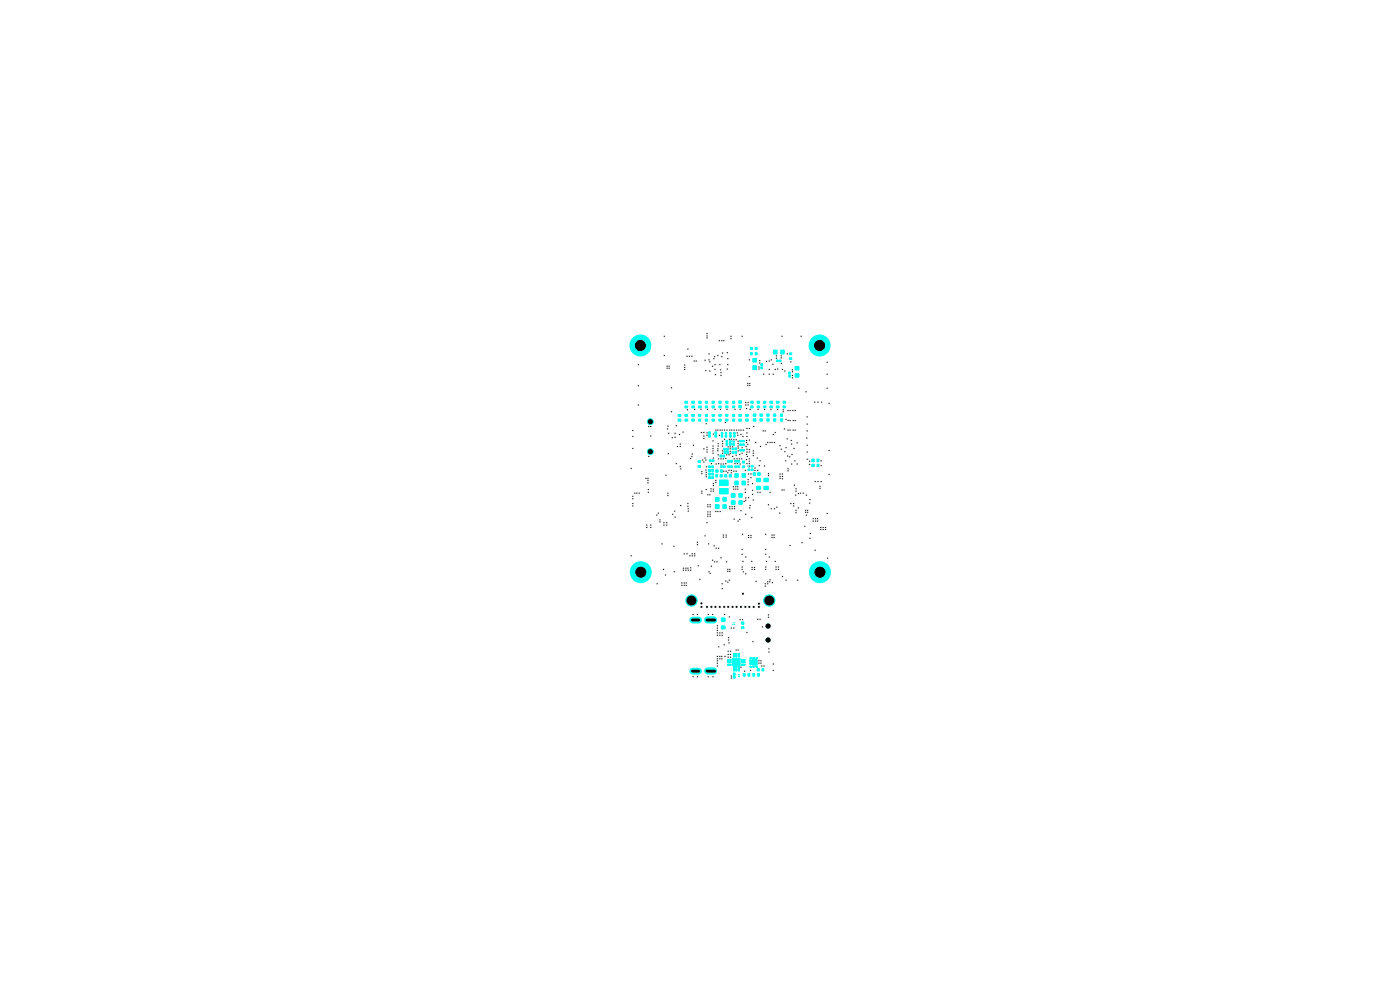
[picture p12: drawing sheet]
<svg xmlns="http://www.w3.org/2000/svg" width="297mm" height="210mm" viewBox="0 0 297 210" stroke-linecap="round" stroke-linejoin="round" font-family="sans-serif">
<g fill="#0fe">
<path d="M167.6 75h.3v.2h-.3z"/>
<circle cx="173.9" cy="73.3" r="2.33"/>
</g>
<path d="M167.6 75h.3v.2h-.3z" fill="none" stroke="#0fe" stroke-width=".21"/>
<path d="M167.6 74.9h.3v.3h-.3z" fill="none" stroke="#0fe" stroke-width=".34"/>
<path d="M168.9 77.9h.5v.5h-.5z" fill="#0fe"/>
<path d="M168.9 77.9h.5v.5h-.5z" fill="none" stroke="#0fe" stroke-width=".21"/>
<path d="M168.8 77.9h.5v.4h-.5z" fill="none" stroke="#0fe" stroke-width=".51"/>
<path d="M168.9 79.5h.5v.4h-.5z" fill="#0fe"/>
<path d="M168.9 79.5h.5v.4h-.5z" fill="none" stroke="#0fe" stroke-width=".21"/>
<path d="M168.8 79.4h.5v.4h-.5z" fill="none" stroke="#0fe" stroke-width=".51"/>
<path d="M161.5 77.3h.3v.2h-.3z" fill="#0fe"/>
<path d="M161.5 77.3h.3v.2h-.3z" fill="none" stroke="#0fe" stroke-width=".21"/>
<path d="M161.5 77.2h.2v.3h-.2z" fill="none" stroke="#0fe" stroke-width=".34"/>
<path d="M161.5 77.9h.3v.3h-.3z" fill="#0fe"/>
<path d="M161.5 77.9h.3v.3h-.3z" fill="none" stroke="#0fe" stroke-width=".21"/>
<path d="M161.5 77.9h.2v.3h-.2z" fill="none" stroke="#0fe" stroke-width=".34"/>
<path d="M167.4 79h.2v.4h-.2z" fill="#0fe"/>
<path d="M167.4 79h.2v.4h-.2z" fill="none" stroke="#0fe" stroke-width=".21"/>
<path d="M167.4 79h.2v.3h-.2z" fill="none" stroke="#0fe" stroke-width=".34"/>
<path d="M167.4 79.7h.2v.3h-.2z" fill="#0fe"/>
<path d="M167.4 79.7h.2v.3h-.2z" fill="none" stroke="#0fe" stroke-width=".21"/>
<path d="M167.4 79.7h.2v.2h-.2z" fill="none" stroke="#0fe" stroke-width=".34"/>
<path d="M164.8 76.5h.3v.2h-.3z" fill="#0fe"/>
<path d="M164.8 76.5h.3v.2h-.3z" fill="none" stroke="#0fe" stroke-width=".21"/>
<path d="M164.8 76.5h.2v.1h-.2z" fill="none" stroke="#0fe" stroke-width=".34"/>
<path d="M165.4 76.5h.3v.2h-.3z" fill="#0fe"/>
<path d="M165.4 76.5h.3v.2h-.3z" fill="none" stroke="#0fe" stroke-width=".21"/>
<path d="M165.4 76.5h.2v.1h-.2z" fill="none" stroke="#0fe" stroke-width=".34"/>
<path d="M164.3 74.5h.4v.5h-.4z" fill="#0fe"/>
<path d="M164.3 74.5h.4v.5h-.4z" fill="none" stroke="#0fe" stroke-width=".21"/>
<path d="M164.3 74.4h.4v.5h-.4z" fill="none" stroke="#0fe" stroke-width=".51"/>
<path d="M165.8 74.5h.4v.5h-.4z" fill="#0fe"/>
<path d="M165.8 74.5h.4v.5h-.4z" fill="none" stroke="#0fe" stroke-width=".21"/>
<path d="M165.8 74.4h.4v.5h-.4z" fill="none" stroke="#0fe" stroke-width=".51"/>
<path d="M167.6 76h.3v.2h-.3z" fill="#0fe"/>
<path d="M167.6 76h.3v.2h-.3z" fill="none" stroke="#0fe" stroke-width=".21"/>
<path d="M167.6 76h.3v.2h-.3z" fill="none" stroke="#0fe" stroke-width=".34"/>
<path d="M159.9 76.2h.5v.5h-.5z" fill="#0fe"/>
<path d="M159.9 76.2h.5v.5h-.5z" fill="none" stroke="#0fe" stroke-width=".21"/>
<path d="M159.9 76.2h.5v.4h-.5z" fill="none" stroke="#0fe" stroke-width=".51"/>
<path d="M159.9 77.8h.5v.5h-.5z" fill="#0fe"/>
<path d="M159.9 77.8h.5v.5h-.5z" fill="none" stroke="#0fe" stroke-width=".21"/>
<path d="M159.9 77.7h.5v.5h-.5z" fill="none" stroke="#0fe" stroke-width=".51"/>
<path d="M160.3 74.9h.3v.3h-.3z" fill="#0fe"/>
<path d="M160.3 74.9h.3v.3h-.3z" fill="none" stroke="#0fe" stroke-width=".21"/>
<path d="M160.3 74.8h.2v.4h-.2z" fill="none" stroke="#0fe" stroke-width=".34"/>
<path d="M159.3 74.9h.3v.3h-.3z" fill="#0fe"/>
<path d="M159.3 74.9h.3v.3h-.3z" fill="none" stroke="#0fe" stroke-width=".21"/>
<path d="M159.3 74.8h.2v.4h-.2z" fill="none" stroke="#0fe" stroke-width=".34"/>
<path d="M160.3 73.8h.3v.3h-.3z" fill="#0fe"/>
<path d="M160.3 73.8h.3v.3h-.3z" fill="none" stroke="#0fe" stroke-width=".21"/>
<path d="M160.3 73.7h.2v.4h-.2z" fill="none" stroke="#0fe" stroke-width=".34"/>
<path d="M159.3 73.8h.3v.3h-.3z" fill="#0fe"/>
<path d="M159.3 73.8h.3v.3h-.3z" fill="none" stroke="#0fe" stroke-width=".21"/>
<path d="M159.3 73.7h.2v.4h-.2z" fill="none" stroke="#0fe" stroke-width=".34"/>
<g fill="#0fe">
<circle cx="174" cy="121.4" r="2.33"/>
<circle cx="162.9" cy="135.8" r=".55"/>
<circle cx="162.9" cy="132.8" r=".55"/>
<circle cx="163.2" cy="127.4" r="1.31"/>
<circle cx="135.9" cy="121.4" r="2.33"/>
<circle cx="146.7" cy="127.4" r="1.31"/>
</g>
<path d="M150.1 131.5h1.3" fill="none" stroke="#0fe" stroke-width="1.5"/>
<path d="M146.9 131.5h1.3" fill="none" stroke="#0fe" stroke-width="1.4"/>
<path d="M150.4 101.2h.3v.3h-.3z" fill="#0fe"/>
<path d="M150.4 101.2h.3v.3h-.3z" fill="none" stroke="#0fe" stroke-width=".21"/>
<path d="M150.4 101.2h.2v.2h-.2z" fill="none" stroke="#0fe" stroke-width=".34"/>
<path d="M151.1 101.2h.2v.3h-.2z" fill="#0fe"/>
<path d="M151.1 101.2h.2v.3h-.2z" fill="none" stroke="#0fe" stroke-width=".21"/>
<path d="M151 101.2h.3v.2h-.3z" fill="none" stroke="#0fe" stroke-width=".34"/>
<path d="M151.9 100.8h.3v.3h-.3z" fill="#0fe"/>
<path d="M151.9 100.8h.3v.3h-.3z" fill="none" stroke="#0fe" stroke-width=".21"/>
<path d="M151.9 100.8h.3v.3h-.3z" fill="none" stroke="#0fe" stroke-width=".34"/>
<path d="M151.9 99.8h.4v.3h-.4z" fill="#0fe"/>
<path d="M151.9 99.8h.4v.3h-.4z" fill="none" stroke="#0fe" stroke-width=".21"/>
<path d="M151.9 99.7h.3v.4h-.3z" fill="none" stroke="#0fe" stroke-width=".34"/>
<path d="M150.4 100.5h.3v.2h-.3z" fill="#0fe"/>
<path d="M150.4 100.5h.3v.2h-.3z" fill="none" stroke="#0fe" stroke-width=".21"/>
<path d="M150.4 100.4h.2v.3h-.2z" fill="none" stroke="#0fe" stroke-width=".34"/>
<path d="M151.1 100.5h.2v.2h-.2z" fill="#0fe"/>
<path d="M151.1 100.5h.2v.2h-.2z" fill="none" stroke="#0fe" stroke-width=".21"/>
<path d="M151 100.4h.3v.3h-.3z" fill="none" stroke="#0fe" stroke-width=".34"/>
<path d="M153.5 105.7h.5v.5h-.5z" fill="#0fe"/>
<path d="M153.5 105.7h.5v.5h-.5z" fill="none" stroke="#0fe" stroke-width=".21"/>
<path d="M153.5 105.7h.4v.5h-.4z" fill="none" stroke="#0fe" stroke-width=".51"/>
<path d="M151.9 105.7h.5v.5h-.5z" fill="#0fe"/>
<path d="M151.9 105.7h.5v.5h-.5z" fill="none" stroke="#0fe" stroke-width=".21"/>
<path d="M151.9 105.7h.5v.5h-.5z" fill="none" stroke="#0fe" stroke-width=".51"/>
<path d="M152.7 103.6h1.8v1.2h-1.8z" fill="#0fe"/>
<path d="M152.7 103.6h1.8v1.2h-1.8z" fill="none" stroke="#0fe" stroke-width=".21"/>
<path d="M153.5 107.2h.5v.5h-.5z" fill="#0fe"/>
<path d="M153.5 107.2h.5v.5h-.5z" fill="none" stroke="#0fe" stroke-width=".21"/>
<path d="M153.5 107.2h.4v.5h-.4z" fill="none" stroke="#0fe" stroke-width=".51"/>
<path d="M151.9 107.2h.5v.5h-.5z" fill="#0fe"/>
<path d="M151.9 107.2h.5v.5h-.5z" fill="none" stroke="#0fe" stroke-width=".21"/>
<path d="M151.9 107.2h.5v.5h-.5z" fill="none" stroke="#0fe" stroke-width=".51"/>
<path d="M150.4 99.7h.3v.3h-.3z" fill="#0fe"/>
<path d="M150.4 99.7h.3v.3h-.3z" fill="none" stroke="#0fe" stroke-width=".21"/>
<path d="M150.4 99.7h.2v.2h-.2z" fill="none" stroke="#0fe" stroke-width=".34"/>
<path d="M151.1 99.7h.2v.3h-.2z" fill="#0fe"/>
<path d="M151.1 99.7h.2v.3h-.2z" fill="none" stroke="#0fe" stroke-width=".21"/>
<path d="M151 99.7h.3v.2h-.3z" fill="none" stroke="#0fe" stroke-width=".34"/>
<path d="M148.2 97.8h.4v.3h-.4z" fill="#0fe"/>
<path d="M148.2 97.8h.4v.3h-.4z" fill="none" stroke="#0fe" stroke-width=".21"/>
<path d="M148.2 97.8h.3v.2h-.3z" fill="none" stroke="#0fe" stroke-width=".34"/>
<path d="M148.2 98.9h.4v.2h-.4z" fill="#0fe"/>
<path d="M148.2 98.9h.4v.2h-.4z" fill="none" stroke="#0fe" stroke-width=".21"/>
<path d="M148.2 98.8h.3v.3h-.3z" fill="none" stroke="#0fe" stroke-width=".34"/>
<g fill="#0fe">
<circle cx="135.9" cy="73.3" r="2.33"/>
<circle cx="138" cy="89.5" r=".64"/>
</g>
<circle cx="138" cy="89.5" r=".64" fill="none" stroke="#0fe" stroke-width=".21"/>
<path d="M145.4 85.2h.4v.3h-.4z" fill="#0fe"/>
<path d="M145.4 85.2h.4v.3h-.4z" fill="none" stroke="#0fe" stroke-width=".21"/>
<path d="M145.4 85.2h.4v.2h-.4z" fill="none" stroke="#0fe" stroke-width=".34"/>
<path d="M145.4 86.2h.4v.3h-.4z" fill="#0fe"/>
<path d="M145.4 86.2h.4v.3h-.4z" fill="none" stroke="#0fe" stroke-width=".21"/>
<path d="M145.4 86.2h.4v.2h-.4z" fill="none" stroke="#0fe" stroke-width=".34"/>
<path d="M145.4 88h.4v.3h-.4z" fill="#0fe"/>
<path d="M145.4 88h.4v.3h-.4z" fill="none" stroke="#0fe" stroke-width=".21"/>
<path d="M145.4 88h.4v.2h-.4z" fill="none" stroke="#0fe" stroke-width=".34"/>
<path d="M145.4 89h.4v.3h-.4z" fill="#0fe"/>
<path d="M145.4 89h.4v.3h-.4z" fill="none" stroke="#0fe" stroke-width=".21"/>
<path d="M145.4 89h.4v.2h-.4z" fill="none" stroke="#0fe" stroke-width=".34"/>
<path d="M148.3 88h.3v.3h-.3z" fill="#0fe"/>
<path d="M148.3 88h.3v.3h-.3z" fill="none" stroke="#0fe" stroke-width=".21"/>
<path d="M148.3 88h.3v.2h-.3z" fill="none" stroke="#0fe" stroke-width=".34"/>
<path d="M148.3 89h.3v.3h-.3z" fill="#0fe"/>
<path d="M148.3 89h.3v.3h-.3z" fill="none" stroke="#0fe" stroke-width=".21"/>
<path d="M148.3 89h.3v.2h-.3z" fill="none" stroke="#0fe" stroke-width=".34"/>
<path d="M146.9 85.2h.4v.3h-.4z" fill="#0fe"/>
<path d="M146.9 85.2h.4v.3h-.4z" fill="none" stroke="#0fe" stroke-width=".21"/>
<path d="M146.8 85.2h.4v.2h-.4z" fill="none" stroke="#0fe" stroke-width=".34"/>
<path d="M146.9 86.2h.4v.3h-.4z" fill="#0fe"/>
<path d="M146.9 86.2h.4v.3h-.4z" fill="none" stroke="#0fe" stroke-width=".21"/>
<path d="M146.8 86.2h.4v.2h-.4z" fill="none" stroke="#0fe" stroke-width=".34"/>
<path d="M146.9 88h.4v.3h-.4z" fill="#0fe"/>
<path d="M146.9 88h.4v.3h-.4z" fill="none" stroke="#0fe" stroke-width=".21"/>
<path d="M146.8 88h.4v.2h-.4z" fill="none" stroke="#0fe" stroke-width=".34"/>
<path d="M146.9 89h.4v.3h-.4z" fill="#0fe"/>
<path d="M146.9 89h.4v.3h-.4z" fill="none" stroke="#0fe" stroke-width=".21"/>
<path d="M146.8 89h.4v.2h-.4z" fill="none" stroke="#0fe" stroke-width=".34"/>
<path d="M148.3 85.2h.4v.3h-.4z" fill="#0fe"/>
<path d="M148.3 85.2h.4v.3h-.4z" fill="none" stroke="#0fe" stroke-width=".21"/>
<path d="M148.3 85.2h.4v.2h-.4z" fill="none" stroke="#0fe" stroke-width=".34"/>
<path d="M148.3 86.2h.4v.3h-.4z" fill="#0fe"/>
<path d="M148.3 86.2h.4v.3h-.4z" fill="none" stroke="#0fe" stroke-width=".21"/>
<path d="M148.3 86.2h.4v.2h-.4z" fill="none" stroke="#0fe" stroke-width=".34"/>
<g fill="#0fe">
<circle cx="138" cy="89.5" r=".64"/>
<circle cx="138" cy="95.8" r=".64"/>
</g>
<circle cx="138" cy="95.8" r=".64" fill="none" stroke="#0fe" stroke-width=".21"/>
<path d="M144 88h.4v.3h-.4z" fill="#0fe"/>
<path d="M144 88h.4v.3h-.4z" fill="none" stroke="#0fe" stroke-width=".21"/>
<path d="M143.9 88h.5v.2h-.5z" fill="none" stroke="#0fe" stroke-width=".34"/>
<path d="M144 89h.4v.3h-.4z" fill="#0fe"/>
<path d="M144 89h.4v.3h-.4z" fill="none" stroke="#0fe" stroke-width=".21"/>
<path d="M143.9 89h.5v.2h-.5z" fill="none" stroke="#0fe" stroke-width=".34"/>
<path d="M149.7 88h.4v.3h-.4z" fill="#0fe"/>
<path d="M149.7 88h.4v.3h-.4z" fill="none" stroke="#0fe" stroke-width=".21"/>
<path d="M149.7 88h.3v.2h-.3z" fill="none" stroke="#0fe" stroke-width=".34"/>
<path d="M149.7 85.2h.4v.3h-.4z" fill="#0fe"/>
<path d="M149.7 85.2h.4v.3h-.4z" fill="none" stroke="#0fe" stroke-width=".21"/>
<path d="M149.7 85.2h.3v.2h-.3z" fill="none" stroke="#0fe" stroke-width=".34"/>
<path d="M149.7 86.2h.4v.3h-.4z" fill="#0fe"/>
<path d="M149.7 86.2h.4v.3h-.4z" fill="none" stroke="#0fe" stroke-width=".21"/>
<path d="M149.7 86.2h.3v.2h-.3z" fill="none" stroke="#0fe" stroke-width=".34"/>
<path d="M151.2 88h.3v.3h-.3z" fill="#0fe"/>
<path d="M151.2 88h.3v.3h-.3z" fill="none" stroke="#0fe" stroke-width=".21"/>
<path d="M151.1 88h.4v.2h-.4z" fill="none" stroke="#0fe" stroke-width=".34"/>
<path d="M151.2 89h.3v.3h-.3z" fill="#0fe"/>
<path d="M151.2 89h.3v.3h-.3z" fill="none" stroke="#0fe" stroke-width=".21"/>
<path d="M151.1 89h.4v.2h-.4z" fill="none" stroke="#0fe" stroke-width=".34"/>
<path d="M150.1 142.3h1.3" fill="none" stroke="#0fe" stroke-width="1.5"/>
<path d="M146.9 142.4h1.3" fill="none" stroke="#0fe" stroke-width="1.4"/>
<path d="M154.3 140.8h.9v.3h-.9z" fill="#0fe"/>
<path d="M154.3 140.8h.9v.3h-.9z" fill="none" stroke="#0fe" stroke-width=".21"/>
<path d="M154.3 140.3h.9v.3h-.9z" fill="#0fe"/>
<path d="M154.3 140.3h.9v.3h-.9z" fill="none" stroke="#0fe" stroke-width=".21"/>
<path d="M154.3 139.8h.9v.3h-.9z" fill="#0fe"/>
<path d="M154.3 139.8h.9v.3h-.9z" fill="none" stroke="#0fe" stroke-width=".21"/>
<path d="M156.6 138.6h.2v.8h-.2z" fill="#0fe"/>
<path d="M156.6 138.6h.2v.8h-.2z" fill="none" stroke="#0fe" stroke-width=".21"/>
<path d="M157.3 139.8h.8v.3h-.8z" fill="#0fe"/>
<path d="M157.3 139.8h.8v.3h-.8z" fill="none" stroke="#0fe" stroke-width=".21"/>
<path d="M157.3 140.3h.8v.3h-.8z" fill="#0fe"/>
<path d="M157.3 140.3h.8v.3h-.8z" fill="none" stroke="#0fe" stroke-width=".21"/>
<path d="M157.3 140.8h.8v.3h-.8z" fill="#0fe"/>
<path d="M157.3 140.8h.8v.3h-.8z" fill="none" stroke="#0fe" stroke-width=".21"/>
<path d="M155.4 139.7h1.6v1.6h-1.6z" fill="#0fe"/>
<path d="M155.4 139.7h1.6v1.6h-1.6z" fill="none" stroke="#0fe" stroke-width=".21"/>
<path d="M157.4 133.1h.4v.2h-.4z" fill="#0fe"/>
<path d="M157.4 133.1h.4v.2h-.4z" fill="none" stroke="#0fe" stroke-width=".21"/>
<path d="M157.4 133h.3v.3h-.3z" fill="none" stroke="#0fe" stroke-width=".34"/>
<path d="M157.4 132h.4v.4h-.4z" fill="#0fe"/>
<path d="M157.4 132h.4v.4h-.4z" fill="none" stroke="#0fe" stroke-width=".21"/>
<path d="M157.4 132h.3v.3h-.3z" fill="none" stroke="#0fe" stroke-width=".34"/>
<path d="M155.6 138.6h.2v.8h-.2z" fill="#0fe"/>
<path d="M155.6 138.6h.2v.8h-.2z" fill="none" stroke="#0fe" stroke-width=".21"/>
<path d="M156.1 138.6h.2v.8h-.2z" fill="#0fe"/>
<path d="M156.1 138.6h.2v.8h-.2z" fill="none" stroke="#0fe" stroke-width=".21"/>
<path d="M155.7 142.9h.2v.3h-.2z" fill="#0fe"/>
<path d="M155.7 142.9h.2v.3h-.2z" fill="none" stroke="#0fe" stroke-width=".21"/>
<path d="M155.6 142.8h.3v.4h-.3z" fill="none" stroke="#0fe" stroke-width=".34"/>
<path d="M155.7 143.6h.2v.2h-.2z" fill="#0fe"/>
<path d="M155.7 143.6h.2v.2h-.2z" fill="none" stroke="#0fe" stroke-width=".21"/>
<path d="M155.6 143.5h.3v.3h-.3z" fill="none" stroke="#0fe" stroke-width=".34"/>
<path d="M156.7 143.4h.1v.2h-.1z" fill="#0fe"/>
<path d="M156.7 143.4h.1v.2h-.1z" fill="none" stroke="#0fe" stroke-width=".21"/>
<path d="M156.1 141.4h.2v1h-.2z" fill="#0fe"/>
<path d="M156.1 141.4h.2v1h-.2z" fill="none" stroke="#0fe" stroke-width=".21"/>
<path d="M155.6 141.4h.2v1h-.2z" fill="#0fe"/>
<path d="M155.6 141.4h.2v1h-.2z" fill="none" stroke="#0fe" stroke-width=".21"/>
<path d="M153.2 133h.5v.3h-.5z" fill="#0fe"/>
<path d="M153.2 133h.5v.3h-.5z" fill="none" stroke="#0fe" stroke-width=".21"/>
<path d="M153.2 132.9h.5v.4h-.5z" fill="none" stroke="#0fe" stroke-width=".51"/>
<path d="M153.2 131.3h.5v.4h-.5z" fill="#0fe"/>
<path d="M153.2 131.3h.5v.4h-.5z" fill="none" stroke="#0fe" stroke-width=".21"/>
<path d="M153.2 131.2h.5v.5h-.5z" fill="none" stroke="#0fe" stroke-width=".51"/>
<g fill="#0fe">
<path d="M155.8 132l.2 .1-.1 .1-.2-.1z"/>
<path d="M155.4 132l.2 .1v.1l-.2-.1z"/>
<path d="M155.8 132.4l.2 .1-.1 .1-.2-.1z"/>
<path d="M155.4 132.4l.2 .1v.1l-.2-.1z"/>
<path d="M156.7 143h.1v.2h-.1z"/>
</g>
<path d="M156.7 143h.1v.2h-.1z" fill="none" stroke="#0fe" stroke-width=".21"/>
<path d="M156.6 141.4h.2v1h-.2z" fill="#0fe"/>
<path d="M156.6 141.4h.2v1h-.2z" fill="none" stroke="#0fe" stroke-width=".21"/>
<path d="M157.8 143h.2v.4h-.2z" fill="#0fe"/>
<path d="M157.8 143h.2v.4h-.2z" fill="none" stroke="#0fe" stroke-width=".21"/>
<path d="M157.7 142.9h.3v.4h-.3z" fill="none" stroke="#0fe" stroke-width=".34"/>
<path d="M158.8 143h.3v.4h-.3z" fill="#0fe"/>
<path d="M158.8 143h.3v.4h-.3z" fill="none" stroke="#0fe" stroke-width=".21"/>
<path d="M158.8 142.9h.2v.4h-.2z" fill="none" stroke="#0fe" stroke-width=".34"/>
<path d="M159.1 139.5h.3v.2h-.3z" fill="#0fe"/>
<path d="M159.1 139.5h.3v.2h-.3z" fill="none" stroke="#0fe" stroke-width=".21"/>
<path d="M159.6 139.5h.5v.2h-.5z" fill="#0fe"/>
<path d="M159.6 139.5h.5v.2h-.5z" fill="none" stroke="#0fe" stroke-width=".21"/>
<path d="M160.3 139.5h.4v.2h-.4z" fill="#0fe"/>
<path d="M160.3 139.5h.4v.2h-.4z" fill="none" stroke="#0fe" stroke-width=".21"/>
<path d="M159.6 139.9h1.1v1.2h-1.1z" fill="#0fe"/>
<path d="M159.6 139.9h1.1v1.2h-1.1z" fill="none" stroke="#0fe" stroke-width=".21"/>
<path d="M159.1 139.9h.3v1h-.3z" fill="#0fe"/>
<path d="M159.1 139.9h.3v1h-.3z" fill="none" stroke="#0fe" stroke-width=".21"/>
<path d="M159.8 143h.3v.4h-.3z" fill="#0fe"/>
<path d="M159.8 143h.3v.4h-.3z" fill="none" stroke="#0fe" stroke-width=".21"/>
<path d="M159.8 142.9h.2v.4h-.2z" fill="none" stroke="#0fe" stroke-width=".34"/>
<path d="M160.8 143h.3v.4h-.3z" fill="#0fe"/>
<path d="M160.8 143h.3v.4h-.3z" fill="none" stroke="#0fe" stroke-width=".21"/>
<path d="M160.8 142.9h.2v.4h-.2z" fill="none" stroke="#0fe" stroke-width=".34"/>
<path d="M160.3 141.3h.4v.2h-.4z" fill="#0fe"/>
<path d="M160.3 141.3h.4v.2h-.4z" fill="none" stroke="#0fe" stroke-width=".21"/>
<path d="M159.6 141.3h.5v.2h-.5z" fill="#0fe"/>
<path d="M159.6 141.3h.5v.2h-.5z" fill="none" stroke="#0fe" stroke-width=".21"/>
<path d="M159.1 141.3h.3v.2h-.3z" fill="#0fe"/>
<path d="M159.1 141.3h.3v.2h-.3z" fill="none" stroke="#0fe" stroke-width=".21"/>
<path d="M161.8 141.9h.2v.4h-.2z" fill="#0fe"/>
<path d="M161.8 141.9h.2v.4h-.2z" fill="none" stroke="#0fe" stroke-width=".21"/>
<path d="M161.7 141.9h.3v.3h-.3z" fill="none" stroke="#0fe" stroke-width=".34"/>
<path d="M160.7 141.9h.4v.4h-.4z" fill="#0fe"/>
<path d="M160.7 141.9h.4v.4h-.4z" fill="none" stroke="#0fe" stroke-width=".21"/>
<path d="M160.7 141.9h.3v.3h-.3z" fill="none" stroke="#0fe" stroke-width=".34"/>
<path d="M155.4 95.1h.3v.3h-.3z" fill="#0fe"/>
<path d="M155.4 95.1h.3v.3h-.3z" fill="none" stroke="#0fe" stroke-width=".21"/>
<path d="M155.4 95.1h.2v.2h-.2z" fill="none" stroke="#0fe" stroke-width=".34"/>
<path d="M156 95.1h.3v.3h-.3z" fill="#0fe"/>
<path d="M156 95.1h.3v.3h-.3z" fill="none" stroke="#0fe" stroke-width=".21"/>
<path d="M156 95.1h.2v.2h-.2z" fill="none" stroke="#0fe" stroke-width=".34"/>
<path d="M154.2 95.2h.3v.3h-.3z" fill="#0fe"/>
<path d="M154.2 95.2h.3v.3h-.3z" fill="none" stroke="#0fe" stroke-width=".21"/>
<path d="M154.2 95.2h.2v.2h-.2z" fill="none" stroke="#0fe" stroke-width=".34"/>
<path d="M157 94.3h.3v.2h-.3z" fill="#0fe"/>
<path d="M157 94.3h.3v.2h-.3z" fill="none" stroke="#0fe" stroke-width=".21"/>
<path d="M157 94.2h.2v.2h-.2z" fill="none" stroke="#0fe" stroke-width=".34"/>
<path d="M154.8 94.1h.3v.4h-.3z" fill="#0fe"/>
<path d="M154.8 94.1h.3v.4h-.3z" fill="none" stroke="#0fe" stroke-width=".21"/>
<path d="M154.8 94.1h.2v.3h-.2z" fill="none" stroke="#0fe" stroke-width=".34"/>
<path d="M155.6 94.1h.1v.4h-.1z" fill="#0fe"/>
<path d="M155.6 94.1h.1v.4h-.1z" fill="none" stroke="#0fe" stroke-width=".21"/>
<path d="M155.5 94.1h.2v.3h-.2z" fill="none" stroke="#0fe" stroke-width=".34"/>
<path d="M154.1 94.1h.2v.4h-.2z" fill="#0fe"/>
<path d="M154.1 94.1h.2v.4h-.2z" fill="none" stroke="#0fe" stroke-width=".21"/>
<path d="M154.1 94.1h.2v.3h-.2z" fill="none" stroke="#0fe" stroke-width=".34"/>
<path d="M157.6 95.5h.3v.1h-.3z" fill="#0fe"/>
<path d="M157.6 95.5h.3v.1h-.3z" fill="none" stroke="#0fe" stroke-width=".21"/>
<path d="M157.6 95.4h.2v.2h-.2z" fill="none" stroke="#0fe" stroke-width=".34"/>
<path d="M157 95.5h.3v.1h-.3z" fill="#0fe"/>
<path d="M157 95.5h.3v.1h-.3z" fill="none" stroke="#0fe" stroke-width=".21"/>
<path d="M157 95.4h.2v.2h-.2z" fill="none" stroke="#0fe" stroke-width=".34"/>
<path d="M155.4 95.9h.3v.2h-.3z" fill="#0fe"/>
<path d="M155.4 95.9h.3v.2h-.3z" fill="none" stroke="#0fe" stroke-width=".21"/>
<path d="M155.4 95.8h.2v.3h-.2z" fill="none" stroke="#0fe" stroke-width=".34"/>
<path d="M156 95.9h.3v.2h-.3z" fill="#0fe"/>
<path d="M156 95.9h.3v.2h-.3z" fill="none" stroke="#0fe" stroke-width=".21"/>
<path d="M156 95.8h.2v.3h-.2z" fill="none" stroke="#0fe" stroke-width=".34"/>
<path d="M157.6 94.3h.3v.2h-.3z" fill="#0fe"/>
<path d="M157.6 94.3h.3v.2h-.3z" fill="none" stroke="#0fe" stroke-width=".21"/>
<path d="M157.6 94.2h.2v.2h-.2z" fill="none" stroke="#0fe" stroke-width=".34"/>
<path d="M154.9 91.8h.2v.3h-.2z" fill="#0fe"/>
<path d="M154.9 91.8h.2v.3h-.2z" fill="none" stroke="#0fe" stroke-width=".21"/>
<path d="M154.9 91.8h.1v.2h-.1z" fill="none" stroke="#0fe" stroke-width=".34"/>
<path d="M155.6 93.5h.1v.3h-.1z" fill="#0fe"/>
<path d="M155.6 93.5h.1v.3h-.1z" fill="none" stroke="#0fe" stroke-width=".21"/>
<path d="M155.5 93.5h.2v.2h-.2z" fill="none" stroke="#0fe" stroke-width=".34"/>
<path d="M155.7 91.8h.2v.3h-.2z" fill="#0fe"/>
<path d="M155.7 91.8h.2v.3h-.2z" fill="none" stroke="#0fe" stroke-width=".21"/>
<path d="M155.7 91.8h.2v.2h-.2z" fill="none" stroke="#0fe" stroke-width=".34"/>
<path d="M155.7 92.4h.2v.3h-.2z" fill="#0fe"/>
<path d="M155.7 92.4h.2v.3h-.2z" fill="none" stroke="#0fe" stroke-width=".21"/>
<path d="M155.7 92.4h.2v.2h-.2z" fill="none" stroke="#0fe" stroke-width=".34"/>
<path d="M157.6 93.5h.3v.2h-.3z" fill="#0fe"/>
<path d="M157.6 93.5h.3v.2h-.3z" fill="none" stroke="#0fe" stroke-width=".21"/>
<path d="M157.6 93.5h.2v.1h-.2z" fill="none" stroke="#0fe" stroke-width=".34"/>
<path d="M157 93.5h.3v.2h-.3z" fill="#0fe"/>
<path d="M157 93.5h.3v.2h-.3z" fill="none" stroke="#0fe" stroke-width=".21"/>
<path d="M157 93.5h.2v.1h-.2z" fill="none" stroke="#0fe" stroke-width=".34"/>
<path d="M154.9 92.4h.2v.3h-.2z" fill="#0fe"/>
<path d="M154.9 92.4h.2v.3h-.2z" fill="none" stroke="#0fe" stroke-width=".21"/>
<path d="M154.9 92.4h.1v.2h-.1z" fill="none" stroke="#0fe" stroke-width=".34"/>
<path d="M153.1 91.8h.2v.3h-.2z" fill="#0fe"/>
<path d="M153.1 91.8h.2v.3h-.2z" fill="none" stroke="#0fe" stroke-width=".21"/>
<path d="M153.1 91.8h.2v.2h-.2z" fill="none" stroke="#0fe" stroke-width=".34"/>
<path d="M153.1 92.4h.2v.3h-.2z" fill="#0fe"/>
<path d="M153.1 92.4h.2v.3h-.2z" fill="none" stroke="#0fe" stroke-width=".21"/>
<path d="M153.1 92.4h.2v.2h-.2z" fill="none" stroke="#0fe" stroke-width=".34"/>
<path d="M154.8 93.5h.3v.3h-.3z" fill="#0fe"/>
<path d="M154.8 93.5h.3v.3h-.3z" fill="none" stroke="#0fe" stroke-width=".21"/>
<path d="M154.8 93.5h.2v.2h-.2z" fill="none" stroke="#0fe" stroke-width=".34"/>
<path d="M154 91.8h.1v.3h-.1z" fill="#0fe"/>
<path d="M154 91.8h.1v.3h-.1z" fill="none" stroke="#0fe" stroke-width=".21"/>
<path d="M153.9 91.8h.2v.2h-.2z" fill="none" stroke="#0fe" stroke-width=".34"/>
<path d="M154 92.4h.1v.3h-.1z" fill="#0fe"/>
<path d="M154 92.4h.1v.3h-.1z" fill="none" stroke="#0fe" stroke-width=".21"/>
<path d="M153.9 92.4h.2v.2h-.2z" fill="none" stroke="#0fe" stroke-width=".34"/>
<path d="M154.1 93.5h.2v.3h-.2z" fill="#0fe"/>
<path d="M154.1 93.5h.2v.3h-.2z" fill="none" stroke="#0fe" stroke-width=".21"/>
<path d="M154.1 93.5h.2v.2h-.2z" fill="none" stroke="#0fe" stroke-width=".34"/>
<path d="M156.8 88h.5v.3h-.5z" fill="#0fe"/>
<path d="M156.8 88h.5v.3h-.5z" fill="none" stroke="#0fe" stroke-width=".21"/>
<path d="M156.8 88h.4v.2h-.4z" fill="none" stroke="#0fe" stroke-width=".34"/>
<path d="M156.8 89h.5v.3h-.5z" fill="#0fe"/>
<path d="M156.8 89h.5v.3h-.5z" fill="none" stroke="#0fe" stroke-width=".21"/>
<path d="M156.8 89h.4v.2h-.4z" fill="none" stroke="#0fe" stroke-width=".34"/>
<path d="M158.3 88h.4v.3h-.4z" fill="#0fe"/>
<path d="M158.3 88h.4v.3h-.4z" fill="none" stroke="#0fe" stroke-width=".21"/>
<path d="M158.2 88h.5v.2h-.5z" fill="none" stroke="#0fe" stroke-width=".34"/>
<path d="M158.3 89h.4v.3h-.4z" fill="#0fe"/>
<path d="M158.3 89h.4v.3h-.4z" fill="none" stroke="#0fe" stroke-width=".21"/>
<path d="M158.2 89h.5v.2h-.5z" fill="none" stroke="#0fe" stroke-width=".34"/>
<path d="M155.5 86.2h.3v.3h-.3z" fill="#0fe"/>
<path d="M155.5 86.2h.3v.3h-.3z" fill="none" stroke="#0fe" stroke-width=".21"/>
<path d="M155.5 86.2h.3v.2h-.3z" fill="none" stroke="#0fe" stroke-width=".34"/>
<path d="M154.1 86.2h.3v.3h-.3z" fill="#0fe"/>
<path d="M154.1 86.2h.3v.3h-.3z" fill="none" stroke="#0fe" stroke-width=".21"/>
<path d="M154 86.2h.4v.2h-.4z" fill="none" stroke="#0fe" stroke-width=".34"/>
<path d="M154.1 88h.3v.3h-.3z" fill="#0fe"/>
<path d="M154.1 88h.3v.3h-.3z" fill="none" stroke="#0fe" stroke-width=".21"/>
<path d="M154 88h.4v.2h-.4z" fill="none" stroke="#0fe" stroke-width=".34"/>
<path d="M154.1 89h.3v.3h-.3z" fill="#0fe"/>
<path d="M154.1 89h.3v.3h-.3z" fill="none" stroke="#0fe" stroke-width=".21"/>
<path d="M154 89h.4v.2h-.4z" fill="none" stroke="#0fe" stroke-width=".34"/>
<path d="M155.5 88h.3v.3h-.3z" fill="#0fe"/>
<path d="M155.5 88h.3v.3h-.3z" fill="none" stroke="#0fe" stroke-width=".21"/>
<path d="M155.5 88h.3v.2h-.3z" fill="none" stroke="#0fe" stroke-width=".34"/>
<path d="M155.5 89h.3v.3h-.3z" fill="#0fe"/>
<path d="M155.5 89h.3v.3h-.3z" fill="none" stroke="#0fe" stroke-width=".21"/>
<path d="M155.5 89h.3v.2h-.3z" fill="none" stroke="#0fe" stroke-width=".34"/>
<path d="M157.6 97.9h.4v.3h-.4z" fill="#0fe"/>
<path d="M157.6 97.9h.4v.3h-.4z" fill="none" stroke="#0fe" stroke-width=".21"/>
<path d="M157.6 97.9h.3v.2h-.3z" fill="none" stroke="#0fe" stroke-width=".34"/>
<path d="M157.6 98.9h.4v.3h-.4z" fill="#0fe"/>
<path d="M157.6 98.9h.4v.3h-.4z" fill="none" stroke="#0fe" stroke-width=".21"/>
<path d="M157.6 98.9h.3v.2h-.3z" fill="none" stroke="#0fe" stroke-width=".34"/>
<path d="M156.6 97.8h.2v.2h-.2z" fill="#0fe"/>
<path d="M156.6 97.8h.2v.2h-.2z" fill="none" stroke="#0fe" stroke-width=".21"/>
<path d="M156.6 97.7h.2v.3h-.2z" fill="none" stroke="#0fe" stroke-width=".34"/>
<path d="M156 97.8h.3v.2h-.3z" fill="#0fe"/>
<path d="M156 97.8h.3v.2h-.3z" fill="none" stroke="#0fe" stroke-width=".21"/>
<path d="M156 97.7h.2v.3h-.2z" fill="none" stroke="#0fe" stroke-width=".34"/>
<path d="M156.6 98.9h.2v.2h-.2z" fill="#0fe"/>
<path d="M156.6 98.9h.2v.2h-.2z" fill="none" stroke="#0fe" stroke-width=".21"/>
<path d="M156.6 98.9h.2v.2h-.2z" fill="none" stroke="#0fe" stroke-width=".34"/>
<path d="M156 98.9h.3v.2h-.3z" fill="#0fe"/>
<path d="M156 98.9h.3v.2h-.3z" fill="none" stroke="#0fe" stroke-width=".21"/>
<path d="M156 98.9h.2v.2h-.2z" fill="none" stroke="#0fe" stroke-width=".34"/>
<path d="M153.6 95.2h.3v.3h-.3z" fill="#0fe"/>
<path d="M153.6 95.2h.3v.3h-.3z" fill="none" stroke="#0fe" stroke-width=".21"/>
<path d="M153.6 95.2h.2v.2h-.2z" fill="none" stroke="#0fe" stroke-width=".34"/>
<path d="M152.9 96.7h.2v.2h-.2z" fill="#0fe"/>
<path d="M152.9 96.7h.2v.2h-.2z" fill="none" stroke="#0fe" stroke-width=".21"/>
<path d="M152.8 96.6h.3v.3h-.3z" fill="none" stroke="#0fe" stroke-width=".34"/>
<path d="M153.5 96.7h.2v.2h-.2z" fill="#0fe"/>
<path d="M153.5 96.7h.2v.2h-.2z" fill="none" stroke="#0fe" stroke-width=".21"/>
<path d="M153.4 96.6h.3v.3h-.3z" fill="none" stroke="#0fe" stroke-width=".34"/>
<path d="M154.2 95.9h.3v.2h-.3z" fill="#0fe"/>
<path d="M154.2 95.9h.3v.2h-.3z" fill="none" stroke="#0fe" stroke-width=".21"/>
<path d="M154.2 95.8h.2v.3h-.2z" fill="none" stroke="#0fe" stroke-width=".34"/>
<path d="M153.6 95.9h.3v.2h-.3z" fill="#0fe"/>
<path d="M153.6 95.9h.3v.2h-.3z" fill="none" stroke="#0fe" stroke-width=".21"/>
<path d="M153.6 95.8h.2v.3h-.2z" fill="none" stroke="#0fe" stroke-width=".34"/>
<path d="M154.5 97.8h.2v.2h-.2z" fill="#0fe"/>
<path d="M154.5 97.8h.2v.2h-.2z" fill="none" stroke="#0fe" stroke-width=".21"/>
<path d="M154.4 97.7h.3v.3h-.3z" fill="none" stroke="#0fe" stroke-width=".34"/>
<path d="M155.1 97.8h.2v.2h-.2z" fill="#0fe"/>
<path d="M155.1 97.8h.2v.2h-.2z" fill="none" stroke="#0fe" stroke-width=".21"/>
<path d="M155 97.7h.3v.3h-.3z" fill="none" stroke="#0fe" stroke-width=".34"/>
<path d="M154.5 98.9h.2v.2h-.2z" fill="#0fe"/>
<path d="M154.5 98.9h.2v.2h-.2z" fill="none" stroke="#0fe" stroke-width=".21"/>
<path d="M154.4 98.9h.3v.2h-.3z" fill="none" stroke="#0fe" stroke-width=".34"/>
<path d="M155.1 98.9h.2v.2h-.2z" fill="#0fe"/>
<path d="M155.1 98.9h.2v.2h-.2z" fill="none" stroke="#0fe" stroke-width=".21"/>
<path d="M155 98.9h.3v.2h-.3z" fill="none" stroke="#0fe" stroke-width=".34"/>
<path d="M151.2 85.2h.3v.3h-.3z" fill="#0fe"/>
<path d="M151.2 85.2h.3v.3h-.3z" fill="none" stroke="#0fe" stroke-width=".21"/>
<path d="M151.1 85.2h.4v.2h-.4z" fill="none" stroke="#0fe" stroke-width=".34"/>
<path d="M151.2 86.2h.3v.3h-.3z" fill="#0fe"/>
<path d="M151.2 86.2h.3v.3h-.3z" fill="none" stroke="#0fe" stroke-width=".21"/>
<path d="M151.1 86.2h.4v.2h-.4z" fill="none" stroke="#0fe" stroke-width=".34"/>
<path d="M152.6 88h.4v.3h-.4z" fill="#0fe"/>
<path d="M152.6 88h.4v.3h-.4z" fill="none" stroke="#0fe" stroke-width=".21"/>
<path d="M152.6 88h.3v.2h-.3z" fill="none" stroke="#0fe" stroke-width=".34"/>
<path d="M154.1 85.2h.3v.3h-.3z" fill="#0fe"/>
<path d="M154.1 85.2h.3v.3h-.3z" fill="none" stroke="#0fe" stroke-width=".21"/>
<path d="M154 85.2h.4v.2h-.4z" fill="none" stroke="#0fe" stroke-width=".34"/>
<path d="M152.6 85.2h.4v.3h-.4z" fill="#0fe"/>
<path d="M152.6 85.2h.4v.3h-.4z" fill="none" stroke="#0fe" stroke-width=".21"/>
<path d="M152.6 85.2h.3v.2h-.3z" fill="none" stroke="#0fe" stroke-width=".34"/>
<path d="M152.6 86.2h.4v.3h-.4z" fill="#0fe"/>
<path d="M152.6 86.2h.4v.3h-.4z" fill="none" stroke="#0fe" stroke-width=".21"/>
<path d="M152.6 86.2h.3v.2h-.3z" fill="none" stroke="#0fe" stroke-width=".34"/>
<path d="M149.7 89h.4v.3h-.4z" fill="#0fe"/>
<path d="M149.7 89h.4v.3h-.4z" fill="none" stroke="#0fe" stroke-width=".21"/>
<path d="M149.7 89h.3v.2h-.3z" fill="none" stroke="#0fe" stroke-width=".34"/>
<path d="M152.6 89h.4v.3h-.4z" fill="#0fe"/>
<path d="M152.6 89h.4v.3h-.4z" fill="none" stroke="#0fe" stroke-width=".21"/>
<path d="M152.6 89h.3v.2h-.3z" fill="none" stroke="#0fe" stroke-width=".34"/>
<path d="M150.4 91.7h.3v.4h-.3z" fill="#0fe"/>
<path d="M150.4 91.7h.3v.4h-.3z" fill="none" stroke="#0fe" stroke-width=".21"/>
<path d="M150.4 91.7h.2v.3h-.2z" fill="none" stroke="#0fe" stroke-width=".34"/>
<path d="M150.4 92.4h.3v.3h-.3z" fill="#0fe"/>
<path d="M150.4 92.4h.3v.3h-.3z" fill="none" stroke="#0fe" stroke-width=".21"/>
<path d="M150.4 92.4h.2v.2h-.2z" fill="none" stroke="#0fe" stroke-width=".34"/>
<path d="M151.8 91.7h.2v.4h-.2z" fill="#0fe"/>
<path d="M151.8 91.7h.2v.4h-.2z" fill="none" stroke="#0fe" stroke-width=".21"/>
<path d="M151.7 91.7h.3v.3h-.3z" fill="none" stroke="#0fe" stroke-width=".34"/>
<path d="M151.8 92.4h.2v.3h-.2z" fill="#0fe"/>
<path d="M151.8 92.4h.2v.3h-.2z" fill="none" stroke="#0fe" stroke-width=".21"/>
<path d="M151.7 92.4h.3v.2h-.3z" fill="none" stroke="#0fe" stroke-width=".34"/>
<path d="M151.2 97.7h.2v.1h-.2z" fill="#0fe"/>
<path d="M151.2 97.7h.2v.1h-.2z" fill="none" stroke="#0fe" stroke-width=".21"/>
<path d="M151.1 97.6h.3v.2h-.3z" fill="none" stroke="#0fe" stroke-width=".34"/>
<path d="M150.6 97.7h.2v.1h-.2z" fill="#0fe"/>
<path d="M150.6 97.7h.2v.1h-.2z" fill="none" stroke="#0fe" stroke-width=".21"/>
<path d="M150.5 97.6h.3v.2h-.3z" fill="none" stroke="#0fe" stroke-width=".34"/>
<path d="M150.4 98.9h.3v.3h-.3z" fill="#0fe"/>
<path d="M150.4 98.9h.3v.3h-.3z" fill="none" stroke="#0fe" stroke-width=".21"/>
<path d="M150.4 98.9h.2v.2h-.2z" fill="none" stroke="#0fe" stroke-width=".34"/>
<path d="M151.1 98.9h.2v.3h-.2z" fill="#0fe"/>
<path d="M151.1 98.9h.2v.3h-.2z" fill="none" stroke="#0fe" stroke-width=".21"/>
<path d="M151 98.9h.3v.2h-.3z" fill="none" stroke="#0fe" stroke-width=".34"/>
<path d="M155.3 104.9h.5v.5h-.5z" fill="#0fe"/>
<path d="M155.3 104.9h.5v.5h-.5z" fill="none" stroke="#0fe" stroke-width=".21"/>
<path d="M155.3 104.8h.5v.5h-.5z" fill="none" stroke="#0fe" stroke-width=".51"/>
<path d="M156.9 104.9h.5v.5h-.5z" fill="#0fe"/>
<path d="M156.9 104.9h.5v.5h-.5z" fill="none" stroke="#0fe" stroke-width=".21"/>
<path d="M156.9 104.8h.4v.5h-.4z" fill="none" stroke="#0fe" stroke-width=".51"/>
<path d="M152.7 101.8h1.8v1.2h-1.8z" fill="#0fe"/>
<path d="M152.7 101.8h1.8v1.2h-1.8z" fill="none" stroke="#0fe" stroke-width=".21"/>
<path d="M155.3 106.4h.5v.5h-.5z" fill="#0fe"/>
<path d="M155.3 106.4h.5v.5h-.5z" fill="none" stroke="#0fe" stroke-width=".21"/>
<path d="M155.3 106.3h.5v.6h-.5z" fill="none" stroke="#0fe" stroke-width=".51"/>
<path d="M156.9 106.4h.5v.5h-.5z" fill="#0fe"/>
<path d="M156.9 106.4h.5v.5h-.5z" fill="none" stroke="#0fe" stroke-width=".21"/>
<path d="M156.9 106.3h.4v.6h-.4z" fill="none" stroke="#0fe" stroke-width=".51"/>
<path d="M156.1 100.6h.4v.5h-.4z" fill="#0fe"/>
<path d="M156.1 100.6h.4v.5h-.4z" fill="none" stroke="#0fe" stroke-width=".21"/>
<path d="M156 100.6h.5v.5h-.5z" fill="none" stroke="#0fe" stroke-width=".51"/>
<path d="M157.6 100.6h.4v.5h-.4z" fill="#0fe"/>
<path d="M157.6 100.6h.4v.5h-.4z" fill="none" stroke="#0fe" stroke-width=".21"/>
<path d="M157.6 100.6h.4v.5h-.4z" fill="none" stroke="#0fe" stroke-width=".51"/>
<path d="M156.1 102.2h.4v.5h-.4z" fill="#0fe"/>
<path d="M156.1 102.2h.4v.5h-.4z" fill="none" stroke="#0fe" stroke-width=".21"/>
<path d="M156 102.2h.5v.5h-.5z" fill="none" stroke="#0fe" stroke-width=".51"/>
<path d="M157.6 102.2h.4v.5h-.4z" fill="#0fe"/>
<path d="M157.6 102.2h.4v.5h-.4z" fill="none" stroke="#0fe" stroke-width=".21"/>
<path d="M157.6 102.2h.4v.5h-.4z" fill="none" stroke="#0fe" stroke-width=".51"/>
<path d="M154.8 100.8h.4v.3h-.4z" fill="#0fe"/>
<path d="M154.8 100.8h.4v.3h-.4z" fill="none" stroke="#0fe" stroke-width=".21"/>
<path d="M154.8 100.8h.3v.3h-.3z" fill="none" stroke="#0fe" stroke-width=".34"/>
<path d="M160.7 101.6h.6v.5h-.6z" fill="#0fe"/>
<path d="M160.7 101.6h.6v.5h-.6z" fill="none" stroke="#0fe" stroke-width=".21"/>
<path d="M160.6 101.6h.6v.4h-.6z" fill="none" stroke="#0fe" stroke-width=".51"/>
<path d="M160.7 103.3h.6v.4h-.6z" fill="#0fe"/>
<path d="M160.7 103.3h.6v.4h-.6z" fill="none" stroke="#0fe" stroke-width=".21"/>
<path d="M160.6 103.3h.6v.3h-.6z" fill="none" stroke="#0fe" stroke-width=".51"/>
<path d="M160.8 100.4h.4v.3h-.4z" fill="#0fe"/>
<path d="M160.8 100.4h.4v.3h-.4z" fill="none" stroke="#0fe" stroke-width=".21"/>
<path d="M160.8 100.4h.4v.3h-.4z" fill="none" stroke="#0fe" stroke-width=".42"/>
<path d="M162.3 101.6h.6v.5h-.6z" fill="#0fe"/>
<path d="M162.3 101.6h.6v.5h-.6z" fill="none" stroke="#0fe" stroke-width=".21"/>
<path d="M162.2 101.6h.6v.4h-.6z" fill="none" stroke="#0fe" stroke-width=".51"/>
<path d="M162.3 103.3h.6v.5h-.6z" fill="#0fe"/>
<path d="M162.3 103.3h.6v.5h-.6z" fill="none" stroke="#0fe" stroke-width=".21"/>
<path d="M162.2 103.3h.6v.4h-.6z" fill="none" stroke="#0fe" stroke-width=".51"/>
<path d="M153.5 98.9h.3v.2h-.3z" fill="#0fe"/>
<path d="M153.5 98.9h.3v.2h-.3z" fill="none" stroke="#0fe" stroke-width=".21"/>
<path d="M153.5 98.9h.3v.2h-.3z" fill="none" stroke="#0fe" stroke-width=".34"/>
<path d="M153 98.9h.2v.2h-.2z" fill="#0fe"/>
<path d="M153 98.9h.2v.2h-.2z" fill="none" stroke="#0fe" stroke-width=".21"/>
<path d="M152.9 98.9h.3v.2h-.3z" fill="none" stroke="#0fe" stroke-width=".34"/>
<path d="M152.9 100.8h.3v.3h-.3z" fill="#0fe"/>
<path d="M152.9 100.8h.3v.3h-.3z" fill="none" stroke="#0fe" stroke-width=".21"/>
<path d="M152.8 100.8h.4v.3h-.4z" fill="none" stroke="#0fe" stroke-width=".34"/>
<path d="M153.8 100.8h.3v.3h-.3z" fill="#0fe"/>
<path d="M153.8 100.8h.3v.3h-.3z" fill="none" stroke="#0fe" stroke-width=".21"/>
<path d="M153.8 100.8h.3v.3h-.3z" fill="none" stroke="#0fe" stroke-width=".34"/>
<path d="M153 99.8h.2v.3h-.2z" fill="#0fe"/>
<path d="M153 99.8h.2v.3h-.2z" fill="none" stroke="#0fe" stroke-width=".21"/>
<path d="M152.9 99.7h.3v.4h-.3z" fill="none" stroke="#0fe" stroke-width=".34"/>
<path d="M172.3 98.6h.4v.3h-.4z" fill="#0fe"/>
<path d="M172.3 98.6h.4v.3h-.4z" fill="none" stroke="#0fe" stroke-width=".21"/>
<path d="M172.3 98.6h.3v.3h-.3z" fill="none" stroke="#0fe" stroke-width=".34"/>
<path d="M173.4 98.6h.3v.3h-.3z" fill="#0fe"/>
<path d="M173.4 98.6h.3v.3h-.3z" fill="none" stroke="#0fe" stroke-width=".21"/>
<path d="M173.4 98.6h.3v.3h-.3z" fill="none" stroke="#0fe" stroke-width=".34"/>
<path d="M172.3 97.5h.4v.4h-.4z" fill="#0fe"/>
<path d="M172.3 97.5h.4v.4h-.4z" fill="none" stroke="#0fe" stroke-width=".21"/>
<path d="M172.3 97.5h.3v.4h-.3z" fill="none" stroke="#0fe" stroke-width=".34"/>
<path d="M173.4 97.5h.3v.4h-.3z" fill="#0fe"/>
<path d="M173.4 97.5h.3v.4h-.3z" fill="none" stroke="#0fe" stroke-width=".21"/>
<path d="M173.4 97.5h.3v.4h-.3z" fill="none" stroke="#0fe" stroke-width=".34"/>
<path d="M159.9 100.4h.3v.3h-.3z" fill="#0fe"/>
<path d="M159.9 100.4h.3v.3h-.3z" fill="none" stroke="#0fe" stroke-width=".21"/>
<path d="M159.9 100.4h.3v.3h-.3z" fill="none" stroke="#0fe" stroke-width=".42"/>
<path d="M158.8 98.9h.3v.1h-.3z" fill="#0fe"/>
<path d="M158.8 98.9h.3v.1h-.3z" fill="none" stroke="#0fe" stroke-width=".21"/>
<path d="M158.8 98.8h.2v.2h-.2z" fill="none" stroke="#0fe" stroke-width=".34"/>
<path d="M159.5 98.9h.2v.1h-.2z" fill="#0fe"/>
<path d="M159.5 98.9h.2v.1h-.2z" fill="none" stroke="#0fe" stroke-width=".21"/>
<path d="M159.4 98.8h.3v.2h-.3z" fill="none" stroke="#0fe" stroke-width=".34"/>
<path d="M158.8 99.6h.3v.2h-.3z" fill="#0fe"/>
<path d="M158.8 99.6h.3v.2h-.3z" fill="none" stroke="#0fe" stroke-width=".21"/>
<path d="M158.8 99.6h.2v.1h-.2z" fill="none" stroke="#0fe" stroke-width=".34"/>
<path d="M159.5 99.6h.2v.2h-.2z" fill="#0fe"/>
<path d="M159.5 99.6h.2v.2h-.2z" fill="none" stroke="#0fe" stroke-width=".21"/>
<path d="M159.4 99.6h.3v.1h-.3z" fill="none" stroke="#0fe" stroke-width=".34"/>
<path d="M155.5 85.2h.3v.3h-.3z" fill="#0fe"/>
<path d="M155.5 85.2h.3v.3h-.3z" fill="none" stroke="#0fe" stroke-width=".21"/>
<path d="M155.5 85.2h.3v.2h-.3z" fill="none" stroke="#0fe" stroke-width=".34"/>
<path d="M159.4 85.2h.3v.3h-.3z" fill="#0fe"/>
<path d="M159.4 85.2h.3v.3h-.3z" fill="none" stroke="#0fe" stroke-width=".21"/>
<path d="M159.3 85.2h.4v.2h-.4z" fill="none" stroke="#0fe" stroke-width=".34"/>
<path d="M156.8 85.1h.5v.4h-.5z" fill="#0fe"/>
<path d="M156.8 85.1h.5v.4h-.5z" fill="none" stroke="#0fe" stroke-width=".21"/>
<path d="M156.8 85.1h.4v.3h-.4z" fill="none" stroke="#0fe" stroke-width=".34"/>
<path d="M156.8 86.2h.5v.3h-.5z" fill="#0fe"/>
<path d="M156.8 86.2h.5v.3h-.5z" fill="none" stroke="#0fe" stroke-width=".21"/>
<path d="M156.8 86.1h.4v.3h-.4z" fill="none" stroke="#0fe" stroke-width=".34"/>
<path d="M165.7 87.9h.3v.4h-.3z" fill="#0fe"/>
<path d="M165.7 87.9h.3v.4h-.3z" fill="none" stroke="#0fe" stroke-width=".21"/>
<path d="M165.6 87.9h.4v.3h-.4z" fill="none" stroke="#0fe" stroke-width=".34"/>
<path d="M165.7 88.9h.3v.4h-.3z" fill="#0fe"/>
<path d="M165.7 88.9h.3v.4h-.3z" fill="none" stroke="#0fe" stroke-width=".21"/>
<path d="M165.6 88.9h.4v.3h-.4z" fill="none" stroke="#0fe" stroke-width=".34"/>
<path d="M164.2 87.9h.4v.4h-.4z" fill="#0fe"/>
<path d="M164.2 87.9h.4v.4h-.4z" fill="none" stroke="#0fe" stroke-width=".21"/>
<path d="M164.2 87.9h.3v.3h-.3z" fill="none" stroke="#0fe" stroke-width=".34"/>
<path d="M164.2 88.9h.4v.4h-.4z" fill="#0fe"/>
<path d="M164.2 88.9h.4v.4h-.4z" fill="none" stroke="#0fe" stroke-width=".21"/>
<path d="M164.2 88.9h.3v.3h-.3z" fill="none" stroke="#0fe" stroke-width=".34"/>
<path d="M162.1 85.2h.3v.3h-.3z" fill="#0fe"/>
<path d="M162.1 85.2h.3v.3h-.3z" fill="none" stroke="#0fe" stroke-width=".21"/>
<path d="M162.1 85.2h.3v.2h-.3z" fill="none" stroke="#0fe" stroke-width=".34"/>
<path d="M162.1 86.2h.3v.3h-.3z" fill="#0fe"/>
<path d="M162.1 86.2h.3v.3h-.3z" fill="none" stroke="#0fe" stroke-width=".21"/>
<path d="M162.1 86.2h.3v.2h-.3z" fill="none" stroke="#0fe" stroke-width=".34"/>
<path d="M160.7 85.2h.4v.3h-.4z" fill="#0fe"/>
<path d="M160.7 85.2h.4v.3h-.4z" fill="none" stroke="#0fe" stroke-width=".21"/>
<path d="M160.7 85.2h.3v.2h-.3z" fill="none" stroke="#0fe" stroke-width=".34"/>
<path d="M160.7 86.2h.4v.3h-.4z" fill="#0fe"/>
<path d="M160.7 86.2h.4v.3h-.4z" fill="none" stroke="#0fe" stroke-width=".21"/>
<path d="M160.7 86.2h.3v.2h-.3z" fill="none" stroke="#0fe" stroke-width=".34"/>
<path d="M159.4 86.2h.3v.3h-.3z" fill="#0fe"/>
<path d="M159.4 86.2h.3v.3h-.3z" fill="none" stroke="#0fe" stroke-width=".21"/>
<path d="M159.3 86.2h.4v.2h-.4z" fill="none" stroke="#0fe" stroke-width=".34"/>
<path d="M159.9 87.9h.4v.4h-.4z" fill="#0fe"/>
<path d="M159.9 87.9h.4v.4h-.4z" fill="none" stroke="#0fe" stroke-width=".21"/>
<path d="M159.9 87.9h.4v.3h-.4z" fill="none" stroke="#0fe" stroke-width=".34"/>
<path d="M159.9 88.9h.4v.4h-.4z" fill="#0fe"/>
<path d="M159.9 88.9h.4v.4h-.4z" fill="none" stroke="#0fe" stroke-width=".21"/>
<path d="M159.9 88.9h.4v.3h-.4z" fill="none" stroke="#0fe" stroke-width=".34"/>
<path d="M161.3 87.9h.4v.4h-.4z" fill="#0fe"/>
<path d="M161.3 87.9h.4v.4h-.4z" fill="none" stroke="#0fe" stroke-width=".21"/>
<path d="M161.3 87.9h.3v.3h-.3z" fill="none" stroke="#0fe" stroke-width=".34"/>
<path d="M161.3 88.9h.4v.4h-.4z" fill="#0fe"/>
<path d="M161.3 88.9h.4v.4h-.4z" fill="none" stroke="#0fe" stroke-width=".21"/>
<path d="M161.3 88.9h.3v.3h-.3z" fill="none" stroke="#0fe" stroke-width=".34"/>
<path d="M162.8 87.9h.3v.4h-.3z" fill="#0fe"/>
<path d="M162.8 87.9h.3v.4h-.3z" fill="none" stroke="#0fe" stroke-width=".21"/>
<path d="M162.7 87.9h.4v.3h-.4z" fill="none" stroke="#0fe" stroke-width=".34"/>
<path d="M162.8 88.9h.3v.4h-.3z" fill="#0fe"/>
<path d="M162.8 88.9h.3v.4h-.3z" fill="none" stroke="#0fe" stroke-width=".21"/>
<path d="M162.7 88.9h.4v.3h-.4z" fill="none" stroke="#0fe" stroke-width=".34"/>
<path d="M164.8 85.2h.4v.3h-.4z" fill="#0fe"/>
<path d="M164.8 85.2h.4v.3h-.4z" fill="none" stroke="#0fe" stroke-width=".21"/>
<path d="M164.8 85.2h.4v.2h-.4z" fill="none" stroke="#0fe" stroke-width=".34"/>
<path d="M164.8 86.2h.4v.3h-.4z" fill="#0fe"/>
<path d="M164.8 86.2h.4v.3h-.4z" fill="none" stroke="#0fe" stroke-width=".21"/>
<path d="M164.8 86.2h.4v.2h-.4z" fill="none" stroke="#0fe" stroke-width=".34"/>
<path d="M163.5 85.2h.4v.3h-.4z" fill="#0fe"/>
<path d="M163.5 85.2h.4v.3h-.4z" fill="none" stroke="#0fe" stroke-width=".21"/>
<path d="M163.4 85.2h.4v.2h-.4z" fill="none" stroke="#0fe" stroke-width=".34"/>
<path d="M163.5 86.2h.4v.3h-.4z" fill="#0fe"/>
<path d="M163.5 86.2h.4v.3h-.4z" fill="none" stroke="#0fe" stroke-width=".21"/>
<path d="M163.4 86.2h.4v.2h-.4z" fill="none" stroke="#0fe" stroke-width=".34"/>
<path d="M166.2 85.2h.4v.3h-.4z" fill="#0fe"/>
<path d="M166.2 85.2h.4v.3h-.4z" fill="none" stroke="#0fe" stroke-width=".21"/>
<path d="M166.2 85.2h.3v.2h-.3z" fill="none" stroke="#0fe" stroke-width=".34"/>
<path d="M166.2 86.2h.4v.3h-.4z" fill="#0fe"/>
<path d="M166.2 86.2h.4v.3h-.4z" fill="none" stroke="#0fe" stroke-width=".21"/>
<path d="M166.2 86.2h.3v.2h-.3z" fill="none" stroke="#0fe" stroke-width=".34"/>
<g fill="#000">
<circle cx="135.9" cy="73.3" r="1.14"/>
<circle cx="173.9" cy="73.3" r="1.14"/>
<circle cx="138" cy="89.5" r=".55"/>
<circle cx="138" cy="95.8" r=".55"/>
<circle cx="135.9" cy="121.4" r="1.14"/>
<circle cx="146.7" cy="127.4" r="1.06"/>
<circle cx="162.9" cy="135.8" r=".55"/>
<circle cx="162.9" cy="132.8" r=".55"/>
<circle cx="163.2" cy="127.4" r="1.06"/>
<circle cx="174" cy="121.4" r="1.14"/>
</g>
<path d="M146.9 131.5h1.3M150 131.5h1.6M146.9 142.4h1.3M150 142.4h1.6" fill="none" stroke="#000" stroke-width=".59"/>
<path d="M146.9 131.5h1.3M149.9 131.5h1.7M146.9 142.3h1.3M149.9 142.3h1.7" fill="none" stroke="#000" stroke-width=".51"/>
<path d="M137.5 104.3l.2 .1-.1 .2-.2-.2z" fill="#ececec"/>
<path d="M137.5 104.3l.2 .1-.1 .2-.2-.2z" fill="none" stroke="#ececec" stroke-width=".21"/>
<path d="M135 104.5l.2 .1v.1l-.2-.1z" fill="#ececec"/>
<path d="M135 104.5l.2 .1v.1l-.2-.1z" fill="none" stroke="#ececec" stroke-width=".21"/>
<path d="M134.6 104.5l.2 .1-.1 .1-.2-.1z" fill="#ececec"/>
<path d="M134.6 104.5l.2 .1-.1 .1-.2-.1z" fill="none" stroke="#ececec" stroke-width=".21"/>
<path d="M134.2 105.2l.2 .1-.1 .1-.2-.1z" fill="#ececec"/>
<path d="M134.2 105.2l.2 .1-.1 .1-.2-.1z" fill="none" stroke="#ececec" stroke-width=".21"/>
<path d="M135.5 104.5l.2 .1v.1l-.2-.1z" fill="#ececec"/>
<path d="M135.5 104.5l.2 .1v.1l-.2-.1z" fill="none" stroke="#ececec" stroke-width=".21"/>
<path d="M133.8 99.2l.2 .2v.1l-.2-.1z" fill="#ececec"/>
<path d="M133.8 99.2l.2 .2v.1l-.2-.1z" fill="none" stroke="#ececec" stroke-width=".21"/>
<path d="M134.2 95l.2 .1-.1 .1-.2-.1z" fill="#ececec"/>
<path d="M134.2 95l.2 .1-.1 .1-.2-.1z" fill="none" stroke="#ececec" stroke-width=".21"/>
<path d="M134.2 92.5l.2 .1-.1 .1-.2-.1z" fill="#ececec"/>
<path d="M134.2 92.5l.2 .1-.1 .1-.2-.1z" fill="none" stroke="#ececec" stroke-width=".21"/>
<path d="M138 92.4l.2 .1-.1 .1-.2-.1z" fill="#ececec"/>
<path d="M138 92.4l.2 .1-.1 .1-.2-.1z" fill="none" stroke="#ececec" stroke-width=".21"/>
<path d="M137.6 96.7l.2 .1-.1 .1-.2-.1z" fill="#ececec"/>
<path d="M137.6 96.7l.2 .1-.1 .1-.2-.1z" fill="none" stroke="#ececec" stroke-width=".21"/>
<path d="M137.5 103.7l.2 .1-.1 .2-.2-.2z" fill="#ececec"/>
<path d="M137.5 103.7l.2 .1-.1 .2-.2-.2z" fill="none" stroke="#ececec" stroke-width=".21"/>
<path d="M137.4 101.4l.2 .1-.1 .1-.2-.1z" fill="#ececec"/>
<path d="M137.4 101.4l.2 .1-.1 .1-.2-.1z" fill="none" stroke="#ececec" stroke-width=".21"/>
<path d="M137.4 102.3l.2 .1-.1 .1-.2-.1z" fill="#ececec"/>
<path d="M137.4 102.3l.2 .1-.1 .1-.2-.1z" fill="none" stroke="#ececec" stroke-width=".21"/>
<path d="M137.4 101.8l.2 .1-.1 .1-.2-.1z" fill="#ececec"/>
<path d="M137.4 101.8l.2 .1-.1 .1-.2-.1z" fill="none" stroke="#ececec" stroke-width=".21"/>
<path d="M137 101.4l.2 .1-.1 .1-.2-.1z" fill="#ececec"/>
<path d="M137 101.4l.2 .1-.1 .1-.2-.1z" fill="none" stroke="#ececec" stroke-width=".21"/>
<path d="M148.8 99.9l.2 .1v.2l-.2-.2z" fill="#ececec"/>
<path d="M148.8 99.9l.2 .1v.2l-.2-.2z" fill="none" stroke="#ececec" stroke-width=".21"/>
<path d="M143.4 98.2l.2 .1-.1 .2-.2-.2z" fill="#ececec"/>
<path d="M143.4 98.2l.2 .1-.1 .2-.2-.2z" fill="none" stroke="#ececec" stroke-width=".21"/>
<path d="M141.6 105l.2 .1v.1l-.2-.1z" fill="#ececec"/>
<path d="M141.6 105l.2 .1v.1l-.2-.1z" fill="none" stroke="#ececec" stroke-width=".21"/>
<path d="M141.6 104.5l.2 .1v.1l-.2-.1z" fill="#ececec"/>
<path d="M141.6 104.5l.2 .1v.1l-.2-.1z" fill="none" stroke="#ececec" stroke-width=".21"/>
<path d="M141.2 100.7l.2 .1-.1 .1-.2-.1z" fill="#ececec"/>
<path d="M141.2 100.7l.2 .1-.1 .1-.2-.1z" fill="none" stroke="#ececec" stroke-width=".21"/>
<path d="M135.4 77.2l.2 .1-.1 .2-.2-.2z" fill="#ececec"/>
<path d="M135.4 77.2l.2 .1-.1 .2-.2-.2z" fill="none" stroke="#ececec" stroke-width=".21"/>
<path d="M142.4 87.2l.2 .1-.1 .2-.2-.2z" fill="#ececec"/>
<path d="M142.4 87.2l.2 .1-.1 .2-.2-.2z" fill="none" stroke="#ececec" stroke-width=".21"/>
<path d="M135.4 81.7l.2 .1-.1 .1-.2-.1z" fill="#ececec"/>
<path d="M135.4 81.7l.2 .1-.1 .1-.2-.1z" fill="none" stroke="#ececec" stroke-width=".21"/>
<path d="M135.4 85.8l.2 .1-.1 .1-.2-.1z" fill="#ececec"/>
<path d="M135.4 85.8l.2 .1-.1 .1-.2-.1z" fill="none" stroke="#ececec" stroke-width=".21"/>
<path d="M149.8 89.8l.1 .1v.1l-.2-.1z" fill="#ececec"/>
<path d="M149.8 89.8l.1 .1v.1l-.2-.1z" fill="none" stroke="#ececec" stroke-width=".21"/>
<path d="M151.3 92l.2 .1-.1 .1-.2-.1z" fill="#ececec"/>
<path d="M151.3 92l.2 .1-.1 .1-.2-.1z" fill="none" stroke="#ececec" stroke-width=".21"/>
<path d="M153.8 89.5l.2 .1-.1 .1-.1-.1z" fill="#ececec"/>
<path d="M153.8 89.5l.2 .1-.1 .1-.1-.1z" fill="none" stroke="#ececec" stroke-width=".21"/>
<path d="M152.2 91.1l.2 .1-.1 .1-.1-.1z" fill="#ececec"/>
<path d="M152.2 91.1l.2 .1-.1 .1-.1-.1z" fill="none" stroke="#ececec" stroke-width=".21"/>
<path d="M152.7 91.1l.2 .1-.1 .1-.1-.1z" fill="#ececec"/>
<path d="M152.7 91.1l.2 .1-.1 .1-.1-.1z" fill="none" stroke="#ececec" stroke-width=".21"/>
<path d="M151.8 91.1l.2 .1-.1 .1-.2-.1z" fill="#ececec"/>
<path d="M151.8 91.1l.2 .1-.1 .1-.2-.1z" fill="none" stroke="#ececec" stroke-width=".21"/>
<path d="M134.2 91.2l.2 .1-.1 .1-.2-.1z" fill="#ececec"/>
<path d="M134.2 91.2l.2 .1-.1 .1-.2-.1z" fill="none" stroke="#ececec" stroke-width=".21"/>
<path d="M137.6 90.4l.2 .1-.1 .1-.2-.1z" fill="#ececec"/>
<path d="M137.6 90.4l.2 .1-.1 .1-.2-.1z" fill="none" stroke="#ececec" stroke-width=".21"/>
<path d="M138 90.4l.2 .1-.1 .1-.2-.1z" fill="#ececec"/>
<path d="M138 90.4l.2 .1-.1 .1-.2-.1z" fill="none" stroke="#ececec" stroke-width=".21"/>
<path d="M141.6 90.3l.2 .1v.1l-.2-.1z" fill="#ececec"/>
<path d="M141.6 90.3l.2 .1v.1l-.2-.1z" fill="none" stroke="#ececec" stroke-width=".21"/>
<path d="M141.5 90.9l.2 .1v.1l-.2-.1z" fill="#ececec"/>
<path d="M141.5 90.9l.2 .1v.1l-.2-.1z" fill="none" stroke="#ececec" stroke-width=".21"/>
<path d="M143.4 90.2l.2 .1-.1 .1-.2-.1z" fill="#ececec"/>
<path d="M143.4 90.2l.2 .1-.1 .1-.2-.1z" fill="none" stroke="#ececec" stroke-width=".21"/>
<path d="M153.7 93.1l.1 .1v.1l-.2-.1z" fill="#ececec"/>
<path d="M153.7 93.1l.1 .1v.1l-.2-.1z" fill="none" stroke="#ececec" stroke-width=".21"/>
<path d="M154.4 94.7l.2 .1-.1 .1-.1-.1z" fill="#ececec"/>
<path d="M154.4 94.7l.2 .1-.1 .1-.1-.1z" fill="none" stroke="#ececec" stroke-width=".21"/>
<path d="M152.6 92.2l.1 .1v.1l-.2-.1z" fill="#ececec"/>
<path d="M152.6 92.2l.1 .1v.1l-.2-.1z" fill="none" stroke="#ececec" stroke-width=".21"/>
<path d="M153.1 91.1l.2 .1v.1l-.2-.1z" fill="#ececec"/>
<path d="M153.1 91.1l.2 .1v.1l-.2-.1z" fill="none" stroke="#ececec" stroke-width=".21"/>
<path d="M154.2 91.1l.2 .1-.1 .1-.2-.1z" fill="#ececec"/>
<path d="M154.2 91.1l.2 .1-.1 .1-.2-.1z" fill="none" stroke="#ececec" stroke-width=".21"/>
<path d="M153.7 91.1l.1 .1v.1l-.2-.1z" fill="#ececec"/>
<path d="M153.7 91.1l.1 .1v.1l-.2-.1z" fill="none" stroke="#ececec" stroke-width=".21"/>
<path d="M151.8 102.2l.2 .1-.1 .1-.2-.1z" fill="#ececec"/>
<path d="M151.8 102.2l.2 .1-.1 .1-.2-.1z" fill="none" stroke="#ececec" stroke-width=".21"/>
<path d="M151.8 101.8l.2 .1-.1 .1-.2-.1z" fill="#ececec"/>
<path d="M151.8 101.8l.2 .1-.1 .1-.2-.1z" fill="none" stroke="#ececec" stroke-width=".21"/>
<path d="M149.8 101l.1 .1v.2l-.2-.2z" fill="#ececec"/>
<path d="M149.8 101l.1 .1v.2l-.2-.2z" fill="none" stroke="#ececec" stroke-width=".21"/>
<path d="M149.8 100.6l.1 .1v.1l-.2-.1z" fill="#ececec"/>
<path d="M149.8 100.6l.1 .1v.1l-.2-.1z" fill="none" stroke="#ececec" stroke-width=".21"/>
<path d="M151.3 102.5l.2 .1-.1 .1-.2-.1z" fill="#ececec"/>
<path d="M151.3 102.5l.2 .1-.1 .1-.2-.1z" fill="none" stroke="#ececec" stroke-width=".21"/>
<path d="M151.3 102.9l.2 .1-.1 .1-.2-.1z" fill="#ececec"/>
<path d="M151.3 102.9l.2 .1-.1 .1-.2-.1z" fill="none" stroke="#ececec" stroke-width=".21"/>
<path d="M154.3 100.2l.2 .1v.1l-.2-.1z" fill="#ececec"/>
<path d="M154.3 100.2l.2 .1v.1l-.2-.1z" fill="none" stroke="#ececec" stroke-width=".21"/>
<path d="M154.6 99.7l.2 .1-.1 .1-.2-.1z" fill="#ececec"/>
<path d="M154.6 99.7l.2 .1-.1 .1-.2-.1z" fill="none" stroke="#ececec" stroke-width=".21"/>
<path d="M153.5 99.8l.2 .2-.1 .1-.2-.1z" fill="#ececec"/>
<path d="M153.5 99.8l.2 .2-.1 .1-.2-.1z" fill="none" stroke="#ececec" stroke-width=".21"/>
<path d="M154 99.8l.2 .2-.1 .1-.2-.1z" fill="#ececec"/>
<path d="M154 99.8l.2 .2-.1 .1-.2-.1z" fill="none" stroke="#ececec" stroke-width=".21"/>
<path d="M149 97.5l.2 .1-.1 .1-.2-.1z" fill="#ececec"/>
<path d="M149 97.5l.2 .1-.1 .1-.2-.1z" fill="none" stroke="#ececec" stroke-width=".21"/>
<path d="M149.7 97.5l.2 .1-.1 .1-.2-.1z" fill="#ececec"/>
<path d="M149.7 97.5l.2 .1-.1 .1-.2-.1z" fill="none" stroke="#ececec" stroke-width=".21"/>
<path d="M149.8 100.1l.1 .1v.1l-.2-.1z" fill="#ececec"/>
<path d="M149.8 100.1l.1 .1v.1l-.2-.1z" fill="none" stroke="#ececec" stroke-width=".21"/>
<path d="M149.3 97.9l.1 .1v.1l-.2-.1z" fill="#ececec"/>
<path d="M149.3 97.9l.1 .1v.1l-.2-.1z" fill="none" stroke="#ececec" stroke-width=".21"/>
<path d="M149.5 97l.2 .2-.1 .1-.2-.1z" fill="#ececec"/>
<path d="M149.5 97l.2 .2-.1 .1-.2-.1z" fill="none" stroke="#ececec" stroke-width=".21"/>
<path d="M149.8 98.9l.2 .1v.1l-.2-.1z" fill="#ececec"/>
<path d="M149.8 98.9l.2 .1v.1l-.2-.1z" fill="none" stroke="#ececec" stroke-width=".21"/>
<path d="M149.7 99.6l.2 .1-.1 .1-.2-.1z" fill="#ececec"/>
<path d="M149.7 99.6l.2 .1-.1 .1-.2-.1z" fill="none" stroke="#ececec" stroke-width=".21"/>
<path d="M153.2 94l.2 .1v.1l-.2-.1z" fill="#ececec"/>
<path d="M153.2 94l.2 .1v.1l-.2-.1z" fill="none" stroke="#ececec" stroke-width=".21"/>
<path d="M154.7 93.1l.2 .1-.1 .1-.2-.1z" fill="#ececec"/>
<path d="M154.7 93.1l.2 .1-.1 .1-.2-.1z" fill="none" stroke="#ececec" stroke-width=".21"/>
<path d="M153.2 93.5l.2 .1v.1l-.2-.1z" fill="#ececec"/>
<path d="M153.2 93.5l.2 .1v.1l-.2-.1z" fill="none" stroke="#ececec" stroke-width=".21"/>
<path d="M153.2 94.5l.2 .1v.1l-.2-.1z" fill="#ececec"/>
<path d="M153.2 94.5l.2 .1v.1l-.2-.1z" fill="none" stroke="#ececec" stroke-width=".21"/>
<path d="M154.1 96.4l.2 .1-.1 .1-.2-.1z" fill="#ececec"/>
<path d="M154.1 96.4l.2 .1-.1 .1-.2-.1z" fill="none" stroke="#ececec" stroke-width=".21"/>
<path d="M153.2 95.5l.2 .1v.1l-.2-.1z" fill="#ececec"/>
<path d="M153.2 95.5l.2 .1v.1l-.2-.1z" fill="none" stroke="#ececec" stroke-width=".21"/>
<path d="M153.2 96l.2 .1v.2l-.2-.2z" fill="#ececec"/>
<path d="M153.2 96l.2 .1v.2l-.2-.2z" fill="none" stroke="#ececec" stroke-width=".21"/>
<path d="M152.3 96.4l.2 .1-.1 .1-.2-.1z" fill="#ececec"/>
<path d="M152.3 96.4l.2 .1-.1 .1-.2-.1z" fill="none" stroke="#ececec" stroke-width=".21"/>
<path d="M152.2 95.5l.2 .1-.1 .1-.1-.1z" fill="#ececec"/>
<path d="M152.2 95.5l.2 .1-.1 .1-.1-.1z" fill="none" stroke="#ececec" stroke-width=".21"/>
<path d="M152.3 94.5l.2 .1-.1 .1-.2-.1z" fill="#ececec"/>
<path d="M152.3 94.5l.2 .1-.1 .1-.2-.1z" fill="none" stroke="#ececec" stroke-width=".21"/>
<path d="M152.2 95.1l.2 .1-.1 .1-.1-.1z" fill="#ececec"/>
<path d="M152.2 95.1l.2 .1-.1 .1-.1-.1z" fill="none" stroke="#ececec" stroke-width=".21"/>
<path d="M152.3 94l.2 .1-.1 .1-.2-.1z" fill="#ececec"/>
<path d="M152.3 94l.2 .1-.1 .1-.2-.1z" fill="none" stroke="#ececec" stroke-width=".21"/>
<path d="M151.2 95.5l.2 .1-.1 .1-.2-.1z" fill="#ececec"/>
<path d="M151.2 95.5l.2 .1-.1 .1-.2-.1z" fill="none" stroke="#ececec" stroke-width=".21"/>
<path d="M149.9 94.8l.2 .1v.1l-.2-.1z" fill="#ececec"/>
<path d="M149.9 94.8l.2 .1v.1l-.2-.1z" fill="none" stroke="#ececec" stroke-width=".21"/>
<path d="M149.9 95.3l.2 .1v.1l-.2-.1z" fill="#ececec"/>
<path d="M149.9 95.3l.2 .1v.1l-.2-.1z" fill="none" stroke="#ececec" stroke-width=".21"/>
<path d="M151.2 93.4l.2 .1-.1 .1-.2-.1z" fill="#ececec"/>
<path d="M151.2 93.4l.2 .1-.1 .1-.2-.1z" fill="none" stroke="#ececec" stroke-width=".21"/>
<path d="M151.2 96l.2 .1-.1 .2-.2-.2z" fill="#ececec"/>
<path d="M151.2 96l.2 .1-.1 .2-.2-.2z" fill="none" stroke="#ececec" stroke-width=".21"/>
<path d="M149.3 95.1l.1 .1v.1l-.2-.1z" fill="#ececec"/>
<path d="M149.3 95.1l.1 .1v.1l-.2-.1z" fill="none" stroke="#ececec" stroke-width=".21"/>
<path d="M151.2 94.5l.2 .1-.1 .1-.2-.1z" fill="#ececec"/>
<path d="M151.2 94.5l.2 .1-.1 .1-.2-.1z" fill="none" stroke="#ececec" stroke-width=".21"/>
<path d="M151.2 95l.2 .1-.1 .1-.2-.1z" fill="#ececec"/>
<path d="M151.2 95l.2 .1-.1 .1-.2-.1z" fill="none" stroke="#ececec" stroke-width=".21"/>
<path d="M154.6 96.4l.2 .1-.1 .1-.2-.1z" fill="#ececec"/>
<path d="M154.6 96.4l.2 .1-.1 .1-.2-.1z" fill="none" stroke="#ececec" stroke-width=".21"/>
<path d="M153.9 98.2l.2 .1-.1 .2-.2-.2z" fill="#ececec"/>
<path d="M153.9 98.2l.2 .1-.1 .2-.2-.2z" fill="none" stroke="#ececec" stroke-width=".21"/>
<path d="M153.4 98.3l.2 .1-.1 .1-.2-.1z" fill="#ececec"/>
<path d="M153.4 98.3l.2 .1-.1 .1-.2-.1z" fill="none" stroke="#ececec" stroke-width=".21"/>
<path d="M152.9 97.2l.2 .1-.1 .1-.2-.1z" fill="#ececec"/>
<path d="M152.9 97.2l.2 .1-.1 .1-.2-.1z" fill="none" stroke="#ececec" stroke-width=".21"/>
<path d="M153.9 97.1l.2 .1-.1 .2-.2-.2z" fill="#ececec"/>
<path d="M153.9 97.1l.2 .1-.1 .2-.2-.2z" fill="none" stroke="#ececec" stroke-width=".21"/>
<path d="M153.4 97.2l.2 .1-.1 .1-.2-.1z" fill="#ececec"/>
<path d="M153.4 97.2l.2 .1-.1 .1-.2-.1z" fill="none" stroke="#ececec" stroke-width=".21"/>
<path d="M151.9 98.3l.2 .1-.1 .1-.2-.1z" fill="#ececec"/>
<path d="M151.9 98.3l.2 .1-.1 .1-.2-.1z" fill="none" stroke="#ececec" stroke-width=".21"/>
<path d="M151.3 97l.2 .2-.1 .1-.2-.1z" fill="#ececec"/>
<path d="M151.3 97l.2 .2-.1 .1-.2-.1z" fill="none" stroke="#ececec" stroke-width=".21"/>
<path d="M152.9 98.3l.2 .1-.1 .1-.2-.1z" fill="#ececec"/>
<path d="M152.9 98.3l.2 .1-.1 .1-.2-.1z" fill="none" stroke="#ececec" stroke-width=".21"/>
<path d="M152.4 98.2l.2 .1-.1 .2-.2-.2z" fill="#ececec"/>
<path d="M152.4 98.2l.2 .1-.1 .2-.2-.2z" fill="none" stroke="#ececec" stroke-width=".21"/>
<path d="M152.4 97.2l.2 .1-.1 .1-.2-.1z" fill="#ececec"/>
<path d="M152.4 97.2l.2 .1-.1 .1-.2-.1z" fill="none" stroke="#ececec" stroke-width=".21"/>
<path d="M150.9 98.2l.1 .1v.2l-.2-.2z" fill="#ececec"/>
<path d="M150.9 98.2l.1 .1v.2l-.2-.2z" fill="none" stroke="#ececec" stroke-width=".21"/>
<path d="M154.8 95.6l.2 .1v.1l-.2-.1z" fill="#ececec"/>
<path d="M154.8 95.6l.2 .1v.1l-.2-.1z" fill="none" stroke="#ececec" stroke-width=".21"/>
<path d="M154.8 96l.2 .1v.2l-.2-.2z" fill="#ececec"/>
<path d="M154.8 96l.2 .1v.2l-.2-.2z" fill="none" stroke="#ececec" stroke-width=".21"/>
<path d="M156.5 95.5l.2 .1v.1l-.2-.1z" fill="#ececec"/>
<path d="M156.5 95.5l.2 .1v.1l-.2-.1z" fill="none" stroke="#ececec" stroke-width=".21"/>
<path d="M156.1 96.5l.2 .1-.1 .1-.2-.1z" fill="#ececec"/>
<path d="M156.1 96.5l.2 .1-.1 .1-.2-.1z" fill="none" stroke="#ececec" stroke-width=".21"/>
<path d="M155.3 96.7l.2 .1v.1l-.2-.1z" fill="#ececec"/>
<path d="M155.3 96.7l.2 .1v.1l-.2-.1z" fill="none" stroke="#ececec" stroke-width=".21"/>
<path d="M154.8 94.7l.2 .1v.1l-.2-.1z" fill="#ececec"/>
<path d="M154.8 94.7l.2 .1v.1l-.2-.1z" fill="none" stroke="#ececec" stroke-width=".21"/>
<path d="M155.3 94.7l.2 .1v.1l-.2-.1z" fill="#ececec"/>
<path d="M155.3 94.7l.2 .1v.1l-.2-.1z" fill="none" stroke="#ececec" stroke-width=".21"/>
<path d="M154.8 95.1l.2 .1v.1l-.2-.1z" fill="#ececec"/>
<path d="M154.8 95.1l.2 .1v.1l-.2-.1z" fill="none" stroke="#ececec" stroke-width=".21"/>
<path d="M155.1 93.1l.2 .1-.1 .1-.2-.1z" fill="#ececec"/>
<path d="M155.1 93.1l.2 .1-.1 .1-.2-.1z" fill="none" stroke="#ececec" stroke-width=".21"/>
<path d="M155.6 93.2l.2 .1-.1 .1-.2-.1z" fill="#ececec"/>
<path d="M155.6 93.2l.2 .1-.1 .1-.2-.1z" fill="none" stroke="#ececec" stroke-width=".21"/>
<path d="M156.1 93.2l.2 .1-.1 .1-.2-.1z" fill="#ececec"/>
<path d="M156.1 93.2l.2 .1-.1 .1-.2-.1z" fill="none" stroke="#ececec" stroke-width=".21"/>
<path d="M158.9 95.8l.2 .1-.1 .1-.2-.1z" fill="#ececec"/>
<path d="M158.9 95.8l.2 .1-.1 .1-.2-.1z" fill="none" stroke="#ececec" stroke-width=".21"/>
<path d="M159.8 96l.1 .1v.2l-.2-.2z" fill="#ececec"/>
<path d="M159.8 96l.1 .1v.2l-.2-.2z" fill="none" stroke="#ececec" stroke-width=".21"/>
<path d="M158.3 96.3l.2 .1-.1 .1-.2-.1z" fill="#ececec"/>
<path d="M158.3 96.3l.2 .1-.1 .1-.2-.1z" fill="none" stroke="#ececec" stroke-width=".21"/>
<path d="M159.8 95.5l.1 .1v.1l-.2-.1z" fill="#ececec"/>
<path d="M159.8 95.5l.1 .1v.1l-.2-.1z" fill="none" stroke="#ececec" stroke-width=".21"/>
<path d="M159.8 96.5l.1 .2v.1l-.2-.1z" fill="#ececec"/>
<path d="M159.8 96.5l.1 .2v.1l-.2-.1z" fill="none" stroke="#ececec" stroke-width=".21"/>
<path d="M158.5 96.7l.2 .1-.1 .1-.2-.1z" fill="#ececec"/>
<path d="M158.5 96.7l.2 .1-.1 .1-.2-.1z" fill="none" stroke="#ececec" stroke-width=".21"/>
<path d="M158.4 95.2l.2 .1-.1 .1-.2-.1z" fill="#ececec"/>
<path d="M158.4 95.2l.2 .1-.1 .1-.2-.1z" fill="none" stroke="#ececec" stroke-width=".21"/>
<path d="M158.9 95.3l.2 .1-.1 .1-.2-.1z" fill="#ececec"/>
<path d="M158.9 95.3l.2 .1-.1 .1-.2-.1z" fill="none" stroke="#ececec" stroke-width=".21"/>
<path d="M158.4 95.8l.2 .1-.1 .1-.2-.1z" fill="#ececec"/>
<path d="M158.4 95.8l.2 .1-.1 .1-.2-.1z" fill="none" stroke="#ececec" stroke-width=".21"/>
<path d="M158.6 94.2l.2 .1-.1 .1-.2-.1z" fill="#ececec"/>
<path d="M158.6 94.2l.2 .1-.1 .1-.2-.1z" fill="none" stroke="#ececec" stroke-width=".21"/>
<path d="M158.2 94.6l.2 .1v.1l-.2-.1z" fill="#ececec"/>
<path d="M158.2 94.6l.2 .1v.1l-.2-.1z" fill="none" stroke="#ececec" stroke-width=".21"/>
<path d="M158.3 93.7l.2 .2-.1 .1-.2-.1z" fill="#ececec"/>
<path d="M158.3 93.7l.2 .2-.1 .1-.2-.1z" fill="none" stroke="#ececec" stroke-width=".21"/>
<path d="M157.4 96l.2 .1-.1 .2-.2-.2z" fill="#ececec"/>
<path d="M157.4 96l.2 .1-.1 .2-.2-.2z" fill="none" stroke="#ececec" stroke-width=".21"/>
<path d="M157.4 94.8l.2 .2-.1 .1-.2-.1z" fill="#ececec"/>
<path d="M157.4 94.8l.2 .2-.1 .1-.2-.1z" fill="none" stroke="#ececec" stroke-width=".21"/>
<path d="M156.5 94.5l.2 .1v.1l-.2-.1z" fill="#ececec"/>
<path d="M156.5 94.5l.2 .1v.1l-.2-.1z" fill="none" stroke="#ececec" stroke-width=".21"/>
<path d="M156.9 96.3l.2 .1-.1 .1-.2-.1z" fill="#ececec"/>
<path d="M156.9 96.3l.2 .1-.1 .1-.2-.1z" fill="none" stroke="#ececec" stroke-width=".21"/>
<path d="M156.5 94.9l.2 .1v.2l-.2-.2z" fill="#ececec"/>
<path d="M156.5 94.9l.2 .1v.2l-.2-.2z" fill="none" stroke="#ececec" stroke-width=".21"/>
<path d="M146.2 75.5l.2 .1-.1 .1-.2-.1z" fill="#ececec"/>
<path d="M146.2 75.5l.2 .1-.1 .1-.2-.1z" fill="none" stroke="#ececec" stroke-width=".21"/>
<path d="M146.7 75.5l.2 .1-.1 .1-.2-.1z" fill="#ececec"/>
<path d="M146.7 75.5l.2 .1-.1 .1-.2-.1z" fill="none" stroke="#ececec" stroke-width=".21"/>
<path d="M147.2 76.5l.2 .1-.1 .1-.1-.1z" fill="#ececec"/>
<path d="M147.2 76.5l.2 .1-.1 .1-.1-.1z" fill="none" stroke="#ececec" stroke-width=".21"/>
<path d="M147.6 76.5l.2 .1v.1l-.2-.1z" fill="#ececec"/>
<path d="M147.6 76.5l.2 .1v.1l-.2-.1z" fill="none" stroke="#ececec" stroke-width=".21"/>
<path d="M142.4 82.1l.2 .2-.1 .1-.2-.1z" fill="#ececec"/>
<path d="M142.4 82.1l.2 .2-.1 .1-.2-.1z" fill="none" stroke="#ececec" stroke-width=".21"/>
<path d="M145.2 77.8l.2 .1-.1 .2-.2-.2z" fill="#ececec"/>
<path d="M145.2 77.8l.2 .1-.1 .2-.2-.2z" fill="none" stroke="#ececec" stroke-width=".21"/>
<path d="M145.2 78.3l.2 .1-.1 .1-.2-.1z" fill="#ececec"/>
<path d="M145.2 78.3l.2 .1-.1 .1-.2-.1z" fill="none" stroke="#ececec" stroke-width=".21"/>
<path d="M141.9 77.6l.2 .1-.1 .1-.2-.1z" fill="#ececec"/>
<path d="M141.9 77.6l.2 .1-.1 .1-.2-.1z" fill="none" stroke="#ececec" stroke-width=".21"/>
<path d="M141.5 78l.2 .1-.1 .1-.2-.1z" fill="#ececec"/>
<path d="M141.5 78l.2 .1-.1 .1-.2-.1z" fill="none" stroke="#ececec" stroke-width=".21"/>
<path d="M141.5 77.6l.2 .1-.1 .1-.2-.1z" fill="#ececec"/>
<path d="M141.5 77.6l.2 .1-.1 .1-.2-.1z" fill="none" stroke="#ececec" stroke-width=".21"/>
<path d="M141.9 78l.2 .1-.1 .1-.2-.1z" fill="#ececec"/>
<path d="M141.9 78l.2 .1-.1 .1-.2-.1z" fill="none" stroke="#ececec" stroke-width=".21"/>
<path d="M152.9 79.5l.2 .1-.1 .1-.2-.1z" fill="#ececec"/>
<path d="M152.9 79.5l.2 .1-.1 .1-.2-.1z" fill="none" stroke="#ececec" stroke-width=".21"/>
<path d="M151.7 79.4l.2 .1-.1 .1-.2-.1z" fill="#ececec"/>
<path d="M151.7 79.4l.2 .1-.1 .1-.2-.1z" fill="none" stroke="#ececec" stroke-width=".21"/>
<path d="M150.5 78.6l.2 .1-.1 .1-.1-.1z" fill="#ececec"/>
<path d="M150.5 78.6l.2 .1-.1 .1-.1-.1z" fill="none" stroke="#ececec" stroke-width=".21"/>
<path d="M149.7 78.5l.2 .1-.1 .1-.2-.1z" fill="#ececec"/>
<path d="M149.7 78.5l.2 .1-.1 .1-.2-.1z" fill="none" stroke="#ececec" stroke-width=".21"/>
<path d="M149.5 76.3l.2 .1-.1 .1-.2-.1z" fill="#ececec"/>
<path d="M149.5 76.3l.2 .1-.1 .1-.2-.1z" fill="none" stroke="#ececec" stroke-width=".21"/>
<path d="M152.9 78.9l.2 .1-.1 .2-.2-.2z" fill="#ececec"/>
<path d="M152.9 78.9l.2 .1-.1 .2-.2-.2z" fill="none" stroke="#ececec" stroke-width=".21"/>
<path d="M150 86.7l.2 .1-.1 .1-.2-.1z" fill="#ececec"/>
<path d="M150 86.7l.2 .1-.1 .1-.2-.1z" fill="none" stroke="#ececec" stroke-width=".21"/>
<path d="M148.7 86.7l.1 .1v.1l-.2-.1z" fill="#ececec"/>
<path d="M148.7 86.7l.1 .1v.1l-.2-.1z" fill="none" stroke="#ececec" stroke-width=".21"/>
<path d="M147.3 86.7l.2 .1-.1 .1-.2-.1z" fill="#ececec"/>
<path d="M147.3 86.7l.2 .1-.1 .1-.2-.1z" fill="none" stroke="#ececec" stroke-width=".21"/>
<path d="M145.8 86.8l.2 .1-.1 .1-.2-.1z" fill="#ececec"/>
<path d="M145.8 86.8l.2 .1-.1 .1-.2-.1z" fill="none" stroke="#ececec" stroke-width=".21"/>
<path d="M150.4 76.2l.1 .1v.1l-.2-.1z" fill="#ececec"/>
<path d="M150.4 76.2l.1 .1v.1l-.2-.1z" fill="none" stroke="#ececec" stroke-width=".21"/>
<path d="M150.5 76.6l.2 .2-.1 .1-.1-.1z" fill="#ececec"/>
<path d="M150.5 76.6l.2 .2-.1 .1-.1-.1z" fill="none" stroke="#ececec" stroke-width=".21"/>
<path d="M150.4 74.9l.1 .2v.1l-.2-.1z" fill="#ececec"/>
<path d="M150.4 74.9l.1 .2v.1l-.2-.1z" fill="none" stroke="#ececec" stroke-width=".21"/>
<path d="M154.3 76l.2 .1v.1l-.2-.1z" fill="#ececec"/>
<path d="M154.3 76l.2 .1v.1l-.2-.1z" fill="none" stroke="#ececec" stroke-width=".21"/>
<path d="M154.3 77.2l.2 .1v.2l-.2-.2z" fill="#ececec"/>
<path d="M154.3 77.2l.2 .1v.2l-.2-.2z" fill="none" stroke="#ececec" stroke-width=".21"/>
<path d="M153.2 74.8l.2 .1v.1l-.2-.1z" fill="#ececec"/>
<path d="M153.2 74.8l.2 .1v.1l-.2-.1z" fill="none" stroke="#ececec" stroke-width=".21"/>
<path d="M154.2 74.7l.2 .1v.1l-.2-.1z" fill="#ececec"/>
<path d="M154.2 74.7l.2 .1v.1l-.2-.1z" fill="none" stroke="#ececec" stroke-width=".21"/>
<path d="M153.1 75.5l.2 .2-.1 .1-.2-.1z" fill="#ececec"/>
<path d="M153.1 75.5l.2 .2-.1 .1-.2-.1z" fill="none" stroke="#ececec" stroke-width=".21"/>
<path d="M153.5 72.2l.2 .1-.1 .1-.2-.1z" fill="#ececec"/>
<path d="M153.5 72.2l.2 .1-.1 .1-.2-.1z" fill="none" stroke="#ececec" stroke-width=".21"/>
<path d="M153.1 72.2l.2 .1-.1 .1-.2-.1z" fill="#ececec"/>
<path d="M153.1 72.2l.2 .1-.1 .1-.2-.1z" fill="none" stroke="#ececec" stroke-width=".21"/>
<path d="M152.6 72.2l.1 .1v.1l-.2-.1z" fill="#ececec"/>
<path d="M152.6 72.2l.1 .1v.1l-.2-.1z" fill="none" stroke="#ececec" stroke-width=".21"/>
<path d="M140.9 75.3l.2 .1-.1 .1-.2-.1z" fill="#ececec"/>
<path d="M140.9 75.3l.2 .1-.1 .1-.2-.1z" fill="none" stroke="#ececec" stroke-width=".21"/>
<path d="M145.7 75.5l.2 .1-.1 .1-.2-.1z" fill="#ececec"/>
<path d="M145.7 75.5l.2 .1-.1 .1-.2-.1z" fill="none" stroke="#ececec" stroke-width=".21"/>
<path d="M140.9 71.2l.2 .1-.1 .1-.2-.1z" fill="#ececec"/>
<path d="M140.9 71.2l.2 .1-.1 .1-.2-.1z" fill="none" stroke="#ececec" stroke-width=".21"/>
<path d="M145.9 73.9l.2 .1-.1 .2-.2-.2z" fill="#ececec"/>
<path d="M145.9 73.9l.2 .1-.1 .2-.2-.2z" fill="none" stroke="#ececec" stroke-width=".21"/>
<path d="M145.2 77.3l.2 .1-.1 .1-.2-.1z" fill="#ececec"/>
<path d="M145.2 77.3l.2 .1-.1 .1-.2-.1z" fill="none" stroke="#ececec" stroke-width=".21"/>
<path d="M156.4 92.2l.2 .1v.1l-.2-.1z" fill="#ececec"/>
<path d="M156.4 92.2l.2 .1v.1l-.2-.1z" fill="none" stroke="#ececec" stroke-width=".21"/>
<path d="M156.5 94l.2 .1v.1l-.2-.1z" fill="#ececec"/>
<path d="M156.5 94l.2 .1v.1l-.2-.1z" fill="none" stroke="#ececec" stroke-width=".21"/>
<path d="M156.5 93.5l.2 .1v.1l-.2-.1z" fill="#ececec"/>
<path d="M156.5 93.5l.2 .1v.1l-.2-.1z" fill="none" stroke="#ececec" stroke-width=".21"/>
<path d="M157.1 92.1l.2 .1-.1 .1-.1-.1z" fill="#ececec"/>
<path d="M157.1 92.1l.2 .1-.1 .1-.1-.1z" fill="none" stroke="#ececec" stroke-width=".21"/>
<path d="M158.3 93.3l.2 .1-.1 .1-.2-.1z" fill="#ececec"/>
<path d="M158.3 93.3l.2 .1-.1 .1-.2-.1z" fill="none" stroke="#ececec" stroke-width=".21"/>
<path d="M158.9 93.2l.2 .1-.1 .2-.2-.2z" fill="#ececec"/>
<path d="M158.9 93.2l.2 .1-.1 .2-.2-.2z" fill="none" stroke="#ececec" stroke-width=".21"/>
<path d="M158.4 90.8l.2 .1-.1 .1-.2-.1z" fill="#ececec"/>
<path d="M158.4 90.8l.2 .1-.1 .1-.2-.1z" fill="none" stroke="#ececec" stroke-width=".21"/>
<path d="M158.9 90.8l.2 .1-.1 .1-.2-.1z" fill="#ececec"/>
<path d="M158.9 90.8l.2 .1-.1 .1-.2-.1z" fill="none" stroke="#ececec" stroke-width=".21"/>
<path d="M157.6 91.1l.2 .1v.1l-.2-.1z" fill="#ececec"/>
<path d="M157.6 91.1l.2 .1v.1l-.2-.1z" fill="none" stroke="#ececec" stroke-width=".21"/>
<path d="M158.4 91.7l.2 .1-.1 .1-.2-.1z" fill="#ececec"/>
<path d="M158.4 91.7l.2 .1-.1 .1-.2-.1z" fill="none" stroke="#ececec" stroke-width=".21"/>
<path d="M158.4 92.5l.2 .1-.1 .1-.2-.1z" fill="#ececec"/>
<path d="M158.4 92.5l.2 .1-.1 .1-.2-.1z" fill="none" stroke="#ececec" stroke-width=".21"/>
<path d="M157.6 92.5l.1 .1v.1l-.2-.1z" fill="#ececec"/>
<path d="M157.6 92.5l.1 .1v.1l-.2-.1z" fill="none" stroke="#ececec" stroke-width=".21"/>
<path d="M157.1 91.1l.2 .1-.1 .1-.1-.1z" fill="#ececec"/>
<path d="M157.1 91.1l.2 .1-.1 .1-.1-.1z" fill="none" stroke="#ececec" stroke-width=".21"/>
<path d="M156.7 91.1l.2 .1-.1 .1-.2-.1z" fill="#ececec"/>
<path d="M156.7 91.1l.2 .1-.1 .1-.2-.1z" fill="none" stroke="#ececec" stroke-width=".21"/>
<path d="M157 86.7l.1 .1v.1l-.2-.1z" fill="#ececec"/>
<path d="M157 86.7l.1 .1v.1l-.2-.1z" fill="none" stroke="#ececec" stroke-width=".21"/>
<path d="M155.9 86.7l.1 .1v.1l-.2-.1z" fill="#ececec"/>
<path d="M155.9 86.7l.1 .1v.1l-.2-.1z" fill="none" stroke="#ececec" stroke-width=".21"/>
<path d="M158.1 85.8l.2 .1v.1l-.2-.1z" fill="#ececec"/>
<path d="M158.1 85.8l.2 .1v.1l-.2-.1z" fill="none" stroke="#ececec" stroke-width=".21"/>
<path d="M158.7 85.3l.1 .1v.1l-.2-.1z" fill="#ececec"/>
<path d="M158.7 85.3l.1 .1v.1l-.2-.1z" fill="none" stroke="#ececec" stroke-width=".21"/>
<path d="M158.7 85.8l.1 .1v.1l-.2-.1z" fill="#ececec"/>
<path d="M158.7 85.8l.1 .1v.1l-.2-.1z" fill="none" stroke="#ececec" stroke-width=".21"/>
<path d="M158.1 85.3l.2 .1v.1l-.2-.1z" fill="#ececec"/>
<path d="M158.1 85.3l.2 .1v.1l-.2-.1z" fill="none" stroke="#ececec" stroke-width=".21"/>
<path d="M156.4 91.7l.2 .1-.1 .1-.2-.1z" fill="#ececec"/>
<path d="M156.4 91.7l.2 .1-.1 .1-.2-.1z" fill="none" stroke="#ececec" stroke-width=".21"/>
<path d="M154.8 91.1l.1 .1v.1l-.2-.1z" fill="#ececec"/>
<path d="M154.8 91.1l.1 .1v.1l-.2-.1z" fill="none" stroke="#ececec" stroke-width=".21"/>
<path d="M156.2 91.1l.2 .1-.1 .1-.2-.1z" fill="#ececec"/>
<path d="M156.2 91.1l.2 .1-.1 .1-.2-.1z" fill="none" stroke="#ececec" stroke-width=".21"/>
<path d="M155.7 91.1l.2 .1-.1 .1-.2-.1z" fill="#ececec"/>
<path d="M155.7 91.1l.2 .1-.1 .1-.2-.1z" fill="none" stroke="#ececec" stroke-width=".21"/>
<path d="M155.2 91.1l.2 .1-.1 .1-.2-.1z" fill="#ececec"/>
<path d="M155.2 91.1l.2 .1-.1 .1-.2-.1z" fill="none" stroke="#ececec" stroke-width=".21"/>
<path d="M158.6 81.2l.2 .1-.1 .1-.2-.1z" fill="#ececec"/>
<path d="M158.6 81.2l.2 .1-.1 .1-.2-.1z" fill="none" stroke="#ececec" stroke-width=".21"/>
<path d="M159 81.2l.2 .1-.1 .1-.2-.1z" fill="#ececec"/>
<path d="M159 81.2l.2 .1-.1 .1-.2-.1z" fill="none" stroke="#ececec" stroke-width=".21"/>
<path d="M158.6 81.6l.2 .2-.1 .1-.2-.1z" fill="#ececec"/>
<path d="M158.6 81.6l.2 .2-.1 .1-.2-.1z" fill="none" stroke="#ececec" stroke-width=".21"/>
<path d="M159 81.6l.2 .2-.1 .1-.2-.1z" fill="#ececec"/>
<path d="M159 81.6l.2 .2-.1 .1-.2-.1z" fill="none" stroke="#ececec" stroke-width=".21"/>
<path d="M144.3 94.6l.1 .1v.1l-.2-.1z" fill="#ececec"/>
<path d="M144.3 94.6l.1 .1v.1l-.2-.1z" fill="none" stroke="#ececec" stroke-width=".21"/>
<path d="M146.5 97.1l.1 .1v.2l-.2-.2z" fill="#ececec"/>
<path d="M146.5 97.1l.1 .1v.2l-.2-.2z" fill="none" stroke="#ececec" stroke-width=".21"/>
<path d="M146.7 96.7l.2 .1-.1 .1-.2-.1z" fill="#ececec"/>
<path d="M146.7 96.7l.2 .1-.1 .1-.2-.1z" fill="none" stroke="#ececec" stroke-width=".21"/>
<path d="M143.7 94.6l.2 .1-.1 .1-.2-.1z" fill="#ececec"/>
<path d="M143.7 94.6l.2 .1-.1 .1-.2-.1z" fill="none" stroke="#ececec" stroke-width=".21"/>
<path d="M141.7 96.1l.2 .1-.1 .1-.1-.1z" fill="#ececec"/>
<path d="M141.7 96.1l.2 .1-.1 .1-.1-.1z" fill="none" stroke="#ececec" stroke-width=".21"/>
<path d="M144.3 99.3l.2 .1v.2l-.2-.2z" fill="#ececec"/>
<path d="M144.3 99.3l.2 .1v.2l-.2-.2z" fill="none" stroke="#ececec" stroke-width=".21"/>
<path d="M144.3 98.8l.1 .1v.2l-.2-.2z" fill="#ececec"/>
<path d="M144.3 98.8l.1 .1v.2l-.2-.2z" fill="none" stroke="#ececec" stroke-width=".21"/>
<path d="M148.8 100.3l.2 .2v.1l-.2-.1z" fill="#ececec"/>
<path d="M148.8 100.3l.2 .2v.1l-.2-.1z" fill="none" stroke="#ececec" stroke-width=".21"/>
<path d="M148.8 104.1l.2 .1v.1l-.2-.1z" fill="#ececec"/>
<path d="M148.8 104.1l.2 .1v.1l-.2-.1z" fill="none" stroke="#ececec" stroke-width=".21"/>
<path d="M148.8 104.5l.2 .1v.1l-.2-.1z" fill="#ececec"/>
<path d="M148.8 104.5l.2 .1v.1l-.2-.1z" fill="none" stroke="#ececec" stroke-width=".21"/>
<path d="M150.8 103.6l.2 .1-.1 .1-.2-.1z" fill="#ececec"/>
<path d="M150.8 103.6l.2 .1-.1 .1-.2-.1z" fill="none" stroke="#ececec" stroke-width=".21"/>
<path d="M149.8 103.7l.1 .1v.2l-.2-.2z" fill="#ececec"/>
<path d="M149.8 103.7l.1 .1v.2l-.2-.2z" fill="none" stroke="#ececec" stroke-width=".21"/>
<path d="M144.9 91.5l.1 .2v.1l-.2-.1z" fill="#ececec"/>
<path d="M144.9 91.5l.1 .2v.1l-.2-.1z" fill="none" stroke="#ececec" stroke-width=".21"/>
<path d="M149.3 91.6l.1 .1v.2l-.2-.2z" fill="#ececec"/>
<path d="M149.3 91.6l.1 .1v.2l-.2-.2z" fill="none" stroke="#ececec" stroke-width=".21"/>
<path d="M148.7 91.6l.2 .1v.2l-.2-.2z" fill="#ececec"/>
<path d="M148.7 91.6l.2 .1v.2l-.2-.2z" fill="none" stroke="#ececec" stroke-width=".21"/>
<path d="M149.3 92.4l.1 .1v.1l-.2-.1z" fill="#ececec"/>
<path d="M149.3 92.4l.1 .1v.1l-.2-.1z" fill="none" stroke="#ececec" stroke-width=".21"/>
<path d="M146.8 96.2l.2 .1-.1 .1-.2-.1z" fill="#ececec"/>
<path d="M146.8 96.2l.2 .1-.1 .1-.2-.1z" fill="none" stroke="#ececec" stroke-width=".21"/>
<path d="M149.9 95.8l.2 .1v.1l-.2-.1z" fill="#ececec"/>
<path d="M149.9 95.8l.2 .1v.1l-.2-.1z" fill="none" stroke="#ececec" stroke-width=".21"/>
<path d="M149.3 92.9l.1 .1v.1l-.2-.1z" fill="#ececec"/>
<path d="M149.3 92.9l.1 .1v.1l-.2-.1z" fill="none" stroke="#ececec" stroke-width=".21"/>
<path d="M149.9 92.2l.2 .1v.1l-.2-.1z" fill="#ececec"/>
<path d="M149.9 92.2l.2 .1v.1l-.2-.1z" fill="none" stroke="#ececec" stroke-width=".21"/>
<path d="M149.9 91.7l.2 .1v.1l-.2-.1z" fill="#ececec"/>
<path d="M149.9 91.7l.2 .1v.1l-.2-.1z" fill="none" stroke="#ececec" stroke-width=".21"/>
<path d="M147.1 94.3l.1 .2v.1l-.2-.1z" fill="#ececec"/>
<path d="M147.1 94.3l.1 .2v.1l-.2-.1z" fill="none" stroke="#ececec" stroke-width=".21"/>
<path d="M144.3 94.1l.1 .1v.1l-.2-.1z" fill="#ececec"/>
<path d="M144.3 94.1l.1 .1v.1l-.2-.1z" fill="none" stroke="#ececec" stroke-width=".21"/>
<path d="M143.2 92.6l.1 .2v.1l-.2-.1z" fill="#ececec"/>
<path d="M143.2 92.6l.1 .2v.1l-.2-.1z" fill="none" stroke="#ececec" stroke-width=".21"/>
<path d="M142.6 92.7l.2 .1-.1 .2-.2-.2z" fill="#ececec"/>
<path d="M142.6 92.7l.2 .1-.1 .2-.2-.2z" fill="none" stroke="#ececec" stroke-width=".21"/>
<path d="M143.2 91.8l.1 .1v.1l-.2-.1z" fill="#ececec"/>
<path d="M143.2 91.8l.1 .1v.1l-.2-.1z" fill="none" stroke="#ececec" stroke-width=".21"/>
<path d="M144.1 92.1l.2 .1-.1 .1-.2-.1z" fill="#ececec"/>
<path d="M144.1 92.1l.2 .1-.1 .1-.2-.1z" fill="none" stroke="#ececec" stroke-width=".21"/>
<path d="M141.8 91.8l.2 .1-.1 .1-.2-.1z" fill="#ececec"/>
<path d="M141.8 91.8l.2 .1-.1 .1-.2-.1z" fill="none" stroke="#ececec" stroke-width=".21"/>
<path d="M150.5 104.8l.2 .1-.1 .2-.1-.2z" fill="#ececec"/>
<path d="M150.5 104.8l.2 .1-.1 .2-.1-.2z" fill="none" stroke="#ececec" stroke-width=".21"/>
<path d="M150.1 104.8l.2 .1-.1 .2-.2-.2z" fill="#ececec"/>
<path d="M150.1 104.8l.2 .1-.1 .2-.2-.2z" fill="none" stroke="#ececec" stroke-width=".21"/>
<path d="M150.8 104.1l.2 .1-.1 .1-.2-.1z" fill="#ececec"/>
<path d="M150.8 104.1l.2 .1-.1 .1-.2-.1z" fill="none" stroke="#ececec" stroke-width=".21"/>
<path d="M151.3 103.7l.2 .1-.1 .1-.2-.1z" fill="#ececec"/>
<path d="M151.3 103.7l.2 .1-.1 .1-.2-.1z" fill="none" stroke="#ececec" stroke-width=".21"/>
<path d="M151.3 104.1l.2 .1-.1 .1-.2-.1z" fill="#ececec"/>
<path d="M151.3 104.1l.2 .1-.1 .1-.2-.1z" fill="none" stroke="#ececec" stroke-width=".21"/>
<path d="M157 98.3l.1 .1v.1l-.2-.1z" fill="#ececec"/>
<path d="M157 98.3l.1 .1v.1l-.2-.1z" fill="none" stroke="#ececec" stroke-width=".21"/>
<path d="M156.3 97.2l.2 .1-.1 .1-.2-.1z" fill="#ececec"/>
<path d="M156.3 97.2l.2 .1-.1 .1-.2-.1z" fill="none" stroke="#ececec" stroke-width=".21"/>
<path d="M156.8 97.2l.2 .1-.1 .1-.2-.1z" fill="#ececec"/>
<path d="M156.8 97.2l.2 .1-.1 .1-.2-.1z" fill="none" stroke="#ececec" stroke-width=".21"/>
<path d="M157.3 97.2l.2 .1-.1 .1-.2-.1z" fill="#ececec"/>
<path d="M157.3 97.2l.2 .1-.1 .1-.2-.1z" fill="none" stroke="#ececec" stroke-width=".21"/>
<path d="M155.7 97.2l.2 .1-.1 .1-.2-.1z" fill="#ececec"/>
<path d="M155.7 97.2l.2 .1-.1 .1-.2-.1z" fill="none" stroke="#ececec" stroke-width=".21"/>
<path d="M155.9 98.2l.1 .1v.2l-.2-.2z" fill="#ececec"/>
<path d="M155.9 98.2l.1 .1v.2l-.2-.2z" fill="none" stroke="#ececec" stroke-width=".21"/>
<path d="M159.2 100.4l.2 .1v.2l-.2-.2z" fill="#ececec"/>
<path d="M159.2 100.4l.2 .1v.2l-.2-.2z" fill="none" stroke="#ececec" stroke-width=".21"/>
<path d="M158.9 98.7l.2 .2-.1 .1-.2-.1z" fill="#ececec"/>
<path d="M158.9 98.7l.2 .2-.1 .1-.2-.1z" fill="none" stroke="#ececec" stroke-width=".21"/>
<path d="M158.7 100.4l.2 .1v.2l-.2-.2z" fill="#ececec"/>
<path d="M158.7 100.4l.2 .1v.2l-.2-.2z" fill="none" stroke="#ececec" stroke-width=".21"/>
<path d="M159.2 101.2l.2 .1v.1l-.2-.1z" fill="#ececec"/>
<path d="M159.2 101.2l.2 .1v.1l-.2-.1z" fill="none" stroke="#ececec" stroke-width=".21"/>
<path d="M158.3 97.4l.2 .1-.1 .1-.2-.1z" fill="#ececec"/>
<path d="M158.3 97.4l.2 .1-.1 .1-.2-.1z" fill="none" stroke="#ececec" stroke-width=".21"/>
<path d="M158.9 97.7l.2 .1-.1 .1-.2-.1z" fill="#ececec"/>
<path d="M158.9 97.7l.2 .1-.1 .1-.2-.1z" fill="none" stroke="#ececec" stroke-width=".21"/>
<path d="M158.9 97.2l.2 .1-.1 .1-.2-.1z" fill="#ececec"/>
<path d="M158.9 97.2l.2 .1-.1 .1-.2-.1z" fill="none" stroke="#ececec" stroke-width=".21"/>
<path d="M158.9 98.2l.2 .1-.1 .2-.2-.2z" fill="#ececec"/>
<path d="M158.9 98.2l.2 .1-.1 .2-.2-.2z" fill="none" stroke="#ececec" stroke-width=".21"/>
<path d="M158.1 103.7l.1 .1v.1l-.2-.1z" fill="#ececec"/>
<path d="M158.1 103.7l.1 .1v.1l-.2-.1z" fill="none" stroke="#ececec" stroke-width=".21"/>
<path d="M158.1 104.3l.1 .1v.2l-.2-.2z" fill="#ececec"/>
<path d="M158.1 104.3l.1 .1v.2l-.2-.2z" fill="none" stroke="#ececec" stroke-width=".21"/>
<path d="M155.6 103.7l.2 .1-.1 .1-.2-.1z" fill="#ececec"/>
<path d="M155.6 103.7l.2 .1-.1 .1-.2-.1z" fill="none" stroke="#ececec" stroke-width=".21"/>
<path d="M156.4 103.1l.2 .2v.1l-.2-.1z" fill="#ececec"/>
<path d="M156.4 103.1l.2 .2v.1l-.2-.1z" fill="none" stroke="#ececec" stroke-width=".21"/>
<path d="M156.4 103.7l.2 .1v.1l-.2-.1z" fill="#ececec"/>
<path d="M156.4 103.7l.2 .1v.1l-.2-.1z" fill="none" stroke="#ececec" stroke-width=".21"/>
<path d="M156 103.7l.2 .1-.1 .1-.1-.1z" fill="#ececec"/>
<path d="M156 103.7l.2 .1-.1 .1-.1-.1z" fill="none" stroke="#ececec" stroke-width=".21"/>
<path d="M156 103.1l.2 .2-.1 .1-.1-.1z" fill="#ececec"/>
<path d="M156 103.1l.2 .2-.1 .1-.1-.1z" fill="none" stroke="#ececec" stroke-width=".21"/>
<path d="M155.5 103.1l.2 .2-.1 .1-.1-.1z" fill="#ececec"/>
<path d="M155.5 103.1l.2 .2-.1 .1-.1-.1z" fill="none" stroke="#ececec" stroke-width=".21"/>
<path d="M156.4 98.2l.2 .1-.1 .2-.2-.2z" fill="#ececec"/>
<path d="M156.4 98.2l.2 .1-.1 .2-.2-.2z" fill="none" stroke="#ececec" stroke-width=".21"/>
<path d="M155.1 100.2l.2 .1-.1 .1-.2-.1z" fill="#ececec"/>
<path d="M155.1 100.2l.2 .1-.1 .1-.2-.1z" fill="none" stroke="#ececec" stroke-width=".21"/>
<path d="M155.1 99.7l.2 .1-.1 .1-.2-.1z" fill="#ececec"/>
<path d="M155.1 99.7l.2 .1-.1 .1-.2-.1z" fill="none" stroke="#ececec" stroke-width=".21"/>
<path d="M155.6 99.8l.2 .2-.1 .1-.2-.1z" fill="#ececec"/>
<path d="M155.6 99.8l.2 .2-.1 .1-.2-.1z" fill="none" stroke="#ececec" stroke-width=".21"/>
<path d="M156.1 99.8l.2 .2-.1 .1-.2-.1z" fill="#ececec"/>
<path d="M156.1 99.8l.2 .2-.1 .1-.2-.1z" fill="none" stroke="#ececec" stroke-width=".21"/>
<path d="M147.9 143.4l.2 .2-.1 .1-.2-.1z" fill="#ececec"/>
<path d="M147.9 143.4l.2 .2-.1 .1-.2-.1z" fill="none" stroke="#ececec" stroke-width=".21"/>
<path d="M147 143.4l.2 .2-.1 .1-.2-.1z" fill="#ececec"/>
<path d="M147 143.4l.2 .2-.1 .1-.2-.1z" fill="none" stroke="#ececec" stroke-width=".21"/>
<path d="M152.1 140.1l.2 .1v.1l-.2-.1z" fill="#ececec"/>
<path d="M152.1 140.1l.2 .1v.1l-.2-.1z" fill="none" stroke="#ececec" stroke-width=".21"/>
<path d="M150.2 143.4l.2 .2-.1 .1-.2-.1z" fill="#ececec"/>
<path d="M150.2 143.4l.2 .2-.1 .1-.2-.1z" fill="none" stroke="#ececec" stroke-width=".21"/>
<path d="M151.2 143.4l.2 .2-.1 .1-.2-.1z" fill="#ececec"/>
<path d="M151.2 143.4l.2 .2-.1 .1-.2-.1z" fill="none" stroke="#ececec" stroke-width=".21"/>
<path d="M154.9 138.7l.2 .1-.1 .1-.1-.1z" fill="#ececec"/>
<path d="M154.9 138.7l.2 .1-.1 .1-.1-.1z" fill="none" stroke="#ececec" stroke-width=".21"/>
<path d="M154.9 138l.2 .1-.1 .2-.1-.2z" fill="#ececec"/>
<path d="M154.9 138l.2 .1-.1 .2-.1-.2z" fill="none" stroke="#ececec" stroke-width=".21"/>
<path d="M154.9 139.3l.2 .1-.1 .1-.1-.1z" fill="#ececec"/>
<path d="M154.9 139.3l.2 .1-.1 .1-.1-.1z" fill="none" stroke="#ececec" stroke-width=".21"/>
<path d="M154.4 139.3l.2 .1-.1 .1-.1-.1z" fill="#ececec"/>
<path d="M154.4 139.3l.2 .1-.1 .1-.1-.1z" fill="none" stroke="#ececec" stroke-width=".21"/>
<path d="M154.4 138.7l.2 .1-.1 .1-.1-.1z" fill="#ececec"/>
<path d="M154.4 138.7l.2 .1-.1 .1-.1-.1z" fill="none" stroke="#ececec" stroke-width=".21"/>
<path d="M153.7 139.1l.2 .1v.2l-.2-.2z" fill="#ececec"/>
<path d="M153.7 139.1l.2 .1v.2l-.2-.2z" fill="none" stroke="#ececec" stroke-width=".21"/>
<path d="M147.9 130.2l.2 .1-.1 .2-.2-.2z" fill="#ececec"/>
<path d="M147.9 130.2l.2 .1-.1 .2-.2-.2z" fill="none" stroke="#ececec" stroke-width=".21"/>
<path d="M151.1 130.2l.2 .1-.1 .2-.2-.2z" fill="#ececec"/>
<path d="M151.1 130.2l.2 .1-.1 .2-.2-.2z" fill="none" stroke="#ececec" stroke-width=".21"/>
<path d="M147 130.2l.2 .1-.1 .2-.2-.2z" fill="#ececec"/>
<path d="M147 130.2l.2 .1-.1 .2-.2-.2z" fill="none" stroke="#ececec" stroke-width=".21"/>
<path d="M150.2 130.2l.2 .1-.1 .2-.2-.2z" fill="#ececec"/>
<path d="M150.2 130.2l.2 .1-.1 .2-.2-.2z" fill="none" stroke="#ececec" stroke-width=".21"/>
<path d="M149.9 128.6l.3 .1-.1 .2-.3-.2z" fill="#ececec"/>
<path d="M149.9 128.6l.3 .1-.1 .2-.3-.2z" fill="none" stroke="#ececec" stroke-width=".21"/>
<path d="M150.8 128.6l.3 .1-.1 .2-.3-.2z" fill="#ececec"/>
<path d="M150.8 128.6l.3 .1-.1 .2-.3-.2z" fill="none" stroke="#ececec" stroke-width=".21"/>
<path d="M148.7 127.8l.3 .2-.1 .2-.3-.2z" fill="#ececec"/>
<path d="M148.7 127.8l.3 .2-.1 .2-.3-.2z" fill="none" stroke="#ececec" stroke-width=".21"/>
<path d="M148.7 128.6l.3 .1-.1 .2-.3-.2z" fill="#ececec"/>
<path d="M148.7 128.6l.3 .1-.1 .2-.3-.2z" fill="none" stroke="#ececec" stroke-width=".21"/>
<path d="M152.1 141.2l.2 .1v.1l-.2-.1z" fill="#ececec"/>
<path d="M152.1 141.2l.2 .1v.1l-.2-.1z" fill="none" stroke="#ececec" stroke-width=".21"/>
<path d="M152.1 140.6l.2 .1v.1l-.2-.1z" fill="#ececec"/>
<path d="M152.1 140.6l.2 .1v.1l-.2-.1z" fill="none" stroke="#ececec" stroke-width=".21"/>
<path d="M155.1 143.7l.2 .1-.1 .1-.2-.1z" fill="#ececec"/>
<path d="M155.1 143.7l.2 .1-.1 .1-.2-.1z" fill="none" stroke="#ececec" stroke-width=".21"/>
<path d="M155.1 143.3l.2 .1-.1 .1-.2-.1z" fill="#ececec"/>
<path d="M155.1 143.3l.2 .1-.1 .1-.2-.1z" fill="none" stroke="#ececec" stroke-width=".21"/>
<path d="M152.1 132.6l.2 .1v.1l-.2-.1z" fill="#ececec"/>
<path d="M152.1 132.6l.2 .1v.1l-.2-.1z" fill="none" stroke="#ececec" stroke-width=".21"/>
<path d="M152.1 133.6l.2 .1v.1l-.2-.1z" fill="#ececec"/>
<path d="M152.1 133.6l.2 .1v.1l-.2-.1z" fill="none" stroke="#ececec" stroke-width=".21"/>
<path d="M152.1 133.1l.2 .1v.1l-.2-.1z" fill="#ececec"/>
<path d="M152.1 133.1l.2 .1v.1l-.2-.1z" fill="none" stroke="#ececec" stroke-width=".21"/>
<path d="M152.1 134.1l.2 .1v.2l-.2-.2z" fill="#ececec"/>
<path d="M152.1 134.1l.2 .1v.2l-.2-.2z" fill="none" stroke="#ececec" stroke-width=".21"/>
<path d="M152.6 139.1l.2 .1v.2l-.2-.2z" fill="#ececec"/>
<path d="M152.6 139.1l.2 .1v.2l-.2-.2z" fill="none" stroke="#ececec" stroke-width=".21"/>
<path d="M152.6 139.6l.2 .1v.2l-.2-.2z" fill="#ececec"/>
<path d="M152.6 139.6l.2 .1v.2l-.2-.2z" fill="none" stroke="#ececec" stroke-width=".21"/>
<path d="M152.1 139.1l.2 .1v.2l-.2-.2z" fill="#ececec"/>
<path d="M152.1 139.1l.2 .1v.2l-.2-.2z" fill="none" stroke="#ececec" stroke-width=".21"/>
<path d="M153.1 139.1l.2 .1-.1 .2-.2-.2z" fill="#ececec"/>
<path d="M153.1 139.1l.2 .1-.1 .2-.2-.2z" fill="none" stroke="#ececec" stroke-width=".21"/>
<path d="M153.1 139.6l.2 .1-.1 .2-.2-.2z" fill="#ececec"/>
<path d="M153.1 139.6l.2 .1-.1 .2-.2-.2z" fill="none" stroke="#ececec" stroke-width=".21"/>
<path d="M152.1 139.6l.2 .1v.2l-.2-.2z" fill="#ececec"/>
<path d="M152.1 139.6l.2 .1v.2l-.2-.2z" fill="none" stroke="#ececec" stroke-width=".21"/>
<path d="M152.4 137.1l.2 .1-.1 .1-.2-.1z" fill="#ececec"/>
<path d="M152.4 137.1l.2 .1-.1 .1-.2-.1z" fill="none" stroke="#ececec" stroke-width=".21"/>
<path d="M153.6 136.7l.2 .1-.1 .1-.2-.1z" fill="#ececec"/>
<path d="M153.6 136.7l.2 .1-.1 .1-.2-.1z" fill="none" stroke="#ececec" stroke-width=".21"/>
<path d="M152.6 134.6l.2 .2v.1l-.2-.1z" fill="#ececec"/>
<path d="M152.6 134.6l.2 .2v.1l-.2-.1z" fill="none" stroke="#ececec" stroke-width=".21"/>
<path d="M152.1 134.6l.2 .2v.1l-.2-.1z" fill="#ececec"/>
<path d="M152.1 134.6l.2 .2v.1l-.2-.1z" fill="none" stroke="#ececec" stroke-width=".21"/>
<path d="M152.6 134.1l.2 .1v.2l-.2-.2z" fill="#ececec"/>
<path d="M152.6 134.1l.2 .1v.2l-.2-.2z" fill="none" stroke="#ececec" stroke-width=".21"/>
<path d="M153.1 134.6l.2 .2v.1l-.2-.1z" fill="#ececec"/>
<path d="M153.1 134.6l.2 .2v.1l-.2-.1z" fill="none" stroke="#ececec" stroke-width=".21"/>
<path d="M153.1 134.1l.2 .1v.2l-.2-.2z" fill="#ececec"/>
<path d="M153.1 134.1l.2 .1v.2l-.2-.2z" fill="none" stroke="#ececec" stroke-width=".21"/>
<path d="M154.4 128.6l.3 .1-.1 .2-.3-.2z" fill="#ececec"/>
<path d="M154.4 128.6l.3 .1-.1 .2-.3-.2z" fill="none" stroke="#ececec" stroke-width=".21"/>
<path d="M151.7 128.6l.3 .1-.1 .2-.3-.2z" fill="#ececec"/>
<path d="M151.7 128.6l.3 .1-.1 .2-.3-.2z" fill="none" stroke="#ececec" stroke-width=".21"/>
<path d="M152.6 128.6l.3 .1-.1 .2-.3-.2z" fill="#ececec"/>
<path d="M152.6 128.6l.3 .1-.1 .2-.3-.2z" fill="none" stroke="#ececec" stroke-width=".21"/>
<path d="M153.5 128.6l.3 .1-.1 .2-.3-.2z" fill="#ececec"/>
<path d="M153.5 128.6l.3 .1-.1 .2-.3-.2z" fill="none" stroke="#ececec" stroke-width=".21"/>
<path d="M155.3 128.6l.3 .1-.1 .2-.3-.2z" fill="#ececec"/>
<path d="M155.3 128.6l.3 .1-.1 .2-.3-.2z" fill="none" stroke="#ececec" stroke-width=".21"/>
<path d="M154.7 130.7l.2 .2-.1 .1-.2-.1z" fill="#ececec"/>
<path d="M154.7 130.7l.2 .2-.1 .1-.2-.1z" fill="none" stroke="#ececec" stroke-width=".21"/>
<path d="M153.7 130.2l.1 .1v.2l-.2-.2z" fill="#ececec"/>
<path d="M153.7 130.2l.1 .1v.2l-.2-.2z" fill="none" stroke="#ececec" stroke-width=".21"/>
<path d="M134.2 105.7l.2 .1-.1 .1-.2-.1z" fill="#ececec"/>
<path d="M134.2 105.7l.2 .1-.1 .1-.2-.1z" fill="none" stroke="#ececec" stroke-width=".21"/>
<path d="M139.3 109.2l.2 .1-.1 .1-.2-.1z" fill="#ececec"/>
<path d="M139.3 109.2l.2 .1-.1 .1-.2-.1z" fill="none" stroke="#ececec" stroke-width=".21"/>
<path d="M134.2 107.2l.2 .1-.1 .1-.2-.1z" fill="#ececec"/>
<path d="M134.2 107.2l.2 .1-.1 .1-.2-.1z" fill="none" stroke="#ececec" stroke-width=".21"/>
<path d="M134.2 106.7l.2 .1-.1 .1-.2-.1z" fill="#ececec"/>
<path d="M134.2 106.7l.2 .1-.1 .1-.2-.1z" fill="none" stroke="#ececec" stroke-width=".21"/>
<path d="M145.9 107.3l.2 .1-.1 .1-.2-.1z" fill="#ececec"/>
<path d="M145.9 107.3l.2 .1-.1 .1-.2-.1z" fill="none" stroke="#ececec" stroke-width=".21"/>
<path d="M146 107.8l.1 .1v.1l-.2-.1z" fill="#ececec"/>
<path d="M146 107.8l.1 .1v.1l-.2-.1z" fill="none" stroke="#ececec" stroke-width=".21"/>
<path d="M144.3 107.1l.2 .1v.1l-.2-.1z" fill="#ececec"/>
<path d="M144.3 107.1l.2 .1v.1l-.2-.1z" fill="none" stroke="#ececec" stroke-width=".21"/>
<path d="M145.9 106.7l.2 .1-.1 .1-.2-.1z" fill="#ececec"/>
<path d="M145.9 106.7l.2 .1-.1 .1-.2-.1z" fill="none" stroke="#ececec" stroke-width=".21"/>
<path d="M146 108.3l.1 .1v.1l-.2-.1z" fill="#ececec"/>
<path d="M146 108.3l.1 .1v.1l-.2-.1z" fill="none" stroke="#ececec" stroke-width=".21"/>
<path d="M139.9 110.2l.2 .1v.1l-.2-.1z" fill="#ececec"/>
<path d="M139.9 110.2l.2 .1v.1l-.2-.1z" fill="none" stroke="#ececec" stroke-width=".21"/>
<path d="M139.6 108.7l.2 .1-.1 .2-.2-.2z" fill="#ececec"/>
<path d="M139.6 108.7l.2 .1-.1 .2-.2-.2z" fill="none" stroke="#ececec" stroke-width=".21"/>
<path d="M143.1 108.3l.2 .1-.1 .1-.2-.1z" fill="#ececec"/>
<path d="M143.1 108.3l.2 .1-.1 .1-.2-.1z" fill="none" stroke="#ececec" stroke-width=".21"/>
<path d="M142.6 109l.2 .1v.1l-.2-.1z" fill="#ececec"/>
<path d="M142.6 109l.2 .1v.1l-.2-.1z" fill="none" stroke="#ececec" stroke-width=".21"/>
<path d="M143.2 109.6l.1 .1v.1l-.2-.1z" fill="#ececec"/>
<path d="M143.2 109.6l.1 .1v.1l-.2-.1z" fill="none" stroke="#ececec" stroke-width=".21"/>
<path d="M141.4 110.8l.2 .1-.1 .1-.2-.1z" fill="#ececec"/>
<path d="M141.4 110.8l.2 .1-.1 .1-.2-.1z" fill="none" stroke="#ececec" stroke-width=".21"/>
<path d="M141.4 111.3l.2 .1-.1 .1-.2-.1z" fill="#ececec"/>
<path d="M141.4 111.3l.2 .1-.1 .1-.2-.1z" fill="none" stroke="#ececec" stroke-width=".21"/>
<path d="M140.4 115.3l.2 .1-.1 .1-.2-.1z" fill="#ececec"/>
<path d="M140.4 115.3l.2 .1-.1 .1-.2-.1z" fill="none" stroke="#ececec" stroke-width=".21"/>
<path d="M133.8 117.8l.2 .1v.1l-.2-.1z" fill="#ececec"/>
<path d="M133.8 117.8l.2 .1v.1l-.2-.1z" fill="none" stroke="#ececec" stroke-width=".21"/>
<path d="M137.1 111.3l.2 .1v.1l-.2-.1z" fill="#ececec"/>
<path d="M137.1 111.3l.2 .1v.1l-.2-.1z" fill="none" stroke="#ececec" stroke-width=".21"/>
<path d="M137.1 111.8l.2 .1v.1l-.2-.1z" fill="#ececec"/>
<path d="M137.1 111.8l.2 .1v.1l-.2-.1z" fill="none" stroke="#ececec" stroke-width=".21"/>
<path d="M139.9 110.6l.2 .1v.1l-.2-.1z" fill="#ececec"/>
<path d="M139.9 110.6l.2 .1v.1l-.2-.1z" fill="none" stroke="#ececec" stroke-width=".21"/>
<path d="M138 111.3l.2 .1-.1 .1-.2-.1z" fill="#ececec"/>
<path d="M138 111.3l.2 .1-.1 .1-.2-.1z" fill="none" stroke="#ececec" stroke-width=".21"/>
<path d="M138 111.8l.2 .1-.1 .1-.2-.1z" fill="#ececec"/>
<path d="M138 111.8l.2 .1-.1 .1-.2-.1z" fill="none" stroke="#ececec" stroke-width=".21"/>
<path d="M140.8 111.3l.2 .1-.1 .1-.2-.1z" fill="#ececec"/>
<path d="M140.8 111.3l.2 .1-.1 .1-.2-.1z" fill="none" stroke="#ececec" stroke-width=".21"/>
<path d="M140.8 110.8l.2 .1-.1 .1-.2-.1z" fill="#ececec"/>
<path d="M140.8 110.8l.2 .1-.1 .1-.2-.1z" fill="none" stroke="#ececec" stroke-width=".21"/>
<path d="M162.4 116.4l.2 .1-.1 .2-.2-.2z" fill="#ececec"/>
<path d="M162.4 116.4l.2 .1-.1 .2-.2-.2z" fill="none" stroke="#ececec" stroke-width=".21"/>
<path d="M162.5 119l.2 .1v.1l-.2-.1z" fill="#ececec"/>
<path d="M162.5 119l.2 .1v.1l-.2-.1z" fill="none" stroke="#ececec" stroke-width=".21"/>
<path d="M163.1 118l.2 .2v.1l-.2-.1z" fill="#ececec"/>
<path d="M163.1 118l.2 .2v.1l-.2-.1z" fill="none" stroke="#ececec" stroke-width=".21"/>
<path d="M162.4 117.5l.2 .1-.1 .1-.2-.1z" fill="#ececec"/>
<path d="M162.4 117.5l.2 .1-.1 .1-.2-.1z" fill="none" stroke="#ececec" stroke-width=".21"/>
<path d="M169.1 123l.2 .1v.1l-.2-.1z" fill="#ececec"/>
<path d="M169.1 123l.2 .1v.1l-.2-.1z" fill="none" stroke="#ececec" stroke-width=".21"/>
<path d="M175.5 118.3l.2 .1-.1 .1-.2-.1z" fill="#ececec"/>
<path d="M175.5 118.3l.2 .1-.1 .1-.2-.1z" fill="none" stroke="#ececec" stroke-width=".21"/>
<path d="M167.5 115.6l.2 .1v.1l-.2-.1z" fill="#ececec"/>
<path d="M167.5 115.6l.2 .1v.1l-.2-.1z" fill="none" stroke="#ececec" stroke-width=".21"/>
<path d="M166.7 123l.2 .1-.1 .1-.2-.1z" fill="#ececec"/>
<path d="M166.7 123l.2 .1-.1 .1-.2-.1z" fill="none" stroke="#ececec" stroke-width=".21"/>
<path d="M172.9 116.6l.2 .1-.1 .1-.2-.1z" fill="#ececec"/>
<path d="M172.9 116.6l.2 .1-.1 .1-.2-.1z" fill="none" stroke="#ececec" stroke-width=".21"/>
<path d="M165.9 122.2l.2 .1v.1l-.2-.1z" fill="#ececec"/>
<path d="M165.9 122.2l.2 .1v.1l-.2-.1z" fill="none" stroke="#ececec" stroke-width=".21"/>
<path d="M170.1 115l.2 .1-.1 .1-.2-.1z" fill="#ececec"/>
<path d="M170.1 115l.2 .1-.1 .1-.2-.1z" fill="none" stroke="#ececec" stroke-width=".21"/>
<path d="M167.7 106.7l.2 .1-.1 .1-.2-.1z" fill="#ececec"/>
<path d="M167.7 106.7l.2 .1-.1 .1-.2-.1z" fill="none" stroke="#ececec" stroke-width=".21"/>
<path d="M171.7 106.6l.2 .1-.1 .1-.2-.1z" fill="#ececec"/>
<path d="M171.7 106.6l.2 .1-.1 .1-.2-.1z" fill="none" stroke="#ececec" stroke-width=".21"/>
<path d="M164.7 107.5l.2 .1v.1l-.2-.1z" fill="#ececec"/>
<path d="M164.7 107.5l.2 .1v.1l-.2-.1z" fill="none" stroke="#ececec" stroke-width=".21"/>
<path d="M163.6 107.8l.1 .1v.1l-.2-.1z" fill="#ececec"/>
<path d="M163.6 107.8l.1 .1v.1l-.2-.1z" fill="none" stroke="#ececec" stroke-width=".21"/>
<path d="M164.2 107.8l.2 .1v.1l-.2-.1z" fill="#ececec"/>
<path d="M164.2 107.8l.2 .1v.1l-.2-.1z" fill="none" stroke="#ececec" stroke-width=".21"/>
<path d="M171 109.2l.2 .1-.1 .1-.2-.1z" fill="#ececec"/>
<path d="M171 109.2l.2 .1-.1 .1-.2-.1z" fill="none" stroke="#ececec" stroke-width=".21"/>
<path d="M170.7 111.5l.2 .1-.1 .2-.2-.2z" fill="#ececec"/>
<path d="M170.7 111.5l.2 .1-.1 .2-.2-.2z" fill="none" stroke="#ececec" stroke-width=".21"/>
<path d="M171.9 113l.1 .2v.1l-.2-.1z" fill="#ececec"/>
<path d="M171.9 113l.1 .2v.1l-.2-.1z" fill="none" stroke="#ececec" stroke-width=".21"/>
<path d="M171.8 114.1l.2 .1-.1 .1-.2-.1z" fill="#ececec"/>
<path d="M171.8 114.1l.2 .1-.1 .1-.2-.1z" fill="none" stroke="#ececec" stroke-width=".21"/>
<path d="M174.1 111.8l.1 .1v.1l-.2-.1z" fill="#ececec"/>
<path d="M174.1 111.8l.1 .1v.1l-.2-.1z" fill="none" stroke="#ececec" stroke-width=".21"/>
<path d="M174.1 112.2l.1 .1v.1l-.2-.1z" fill="#ececec"/>
<path d="M174.1 112.2l.1 .1v.1l-.2-.1z" fill="none" stroke="#ececec" stroke-width=".21"/>
<path d="M174.6 112.2l.2 .1-.1 .1-.2-.1z" fill="#ececec"/>
<path d="M174.6 112.2l.2 .1-.1 .1-.2-.1z" fill="none" stroke="#ececec" stroke-width=".21"/>
<path d="M175.1 111.8l.2 .1-.1 .1-.2-.1z" fill="#ececec"/>
<path d="M175.1 111.8l.2 .1-.1 .1-.2-.1z" fill="none" stroke="#ececec" stroke-width=".21"/>
<path d="M175.1 112.2l.2 .1-.1 .1-.2-.1z" fill="#ececec"/>
<path d="M175.1 112.2l.2 .1-.1 .1-.2-.1z" fill="none" stroke="#ececec" stroke-width=".21"/>
<path d="M174.6 111.8l.2 .1-.1 .1-.2-.1z" fill="#ececec"/>
<path d="M174.6 111.8l.2 .1-.1 .1-.2-.1z" fill="none" stroke="#ececec" stroke-width=".21"/>
<path d="M162.4 120.7l.2 .1-.1 .1-.2-.1z" fill="#ececec"/>
<path d="M162.4 120.7l.2 .1-.1 .1-.2-.1z" fill="none" stroke="#ececec" stroke-width=".21"/>
<path d="M162.4 120.2l.2 .1-.1 .1-.2-.1z" fill="#ececec"/>
<path d="M162.4 120.2l.2 .1-.1 .1-.2-.1z" fill="none" stroke="#ececec" stroke-width=".21"/>
<path d="M164.4 119l.2 .1-.1 .1-.2-.1z" fill="#ececec"/>
<path d="M164.4 119l.2 .1-.1 .1-.2-.1z" fill="none" stroke="#ececec" stroke-width=".21"/>
<path d="M164.6 120.2l.2 .1-.1 .1-.2-.1z" fill="#ececec"/>
<path d="M164.6 120.2l.2 .1-.1 .1-.2-.1z" fill="none" stroke="#ececec" stroke-width=".21"/>
<path d="M165.1 120.7l.2 .1-.1 .1-.2-.1z" fill="#ececec"/>
<path d="M165.1 120.7l.2 .1-.1 .1-.2-.1z" fill="none" stroke="#ececec" stroke-width=".21"/>
<path d="M165.1 120.2l.2 .1-.1 .1-.2-.1z" fill="#ececec"/>
<path d="M165.1 120.2l.2 .1-.1 .1-.2-.1z" fill="none" stroke="#ececec" stroke-width=".21"/>
<path d="M164.6 120.7l.2 .1-.1 .1-.2-.1z" fill="#ececec"/>
<path d="M164.6 120.7l.2 .1-.1 .1-.2-.1z" fill="none" stroke="#ececec" stroke-width=".21"/>
<path d="M172.5 110.4l.1 .1v.1l-.2-.1z" fill="#ececec"/>
<path d="M172.5 110.4l.1 .1v.1l-.2-.1z" fill="none" stroke="#ececec" stroke-width=".21"/>
<path d="M173 109.9l.1 .1v.1l-.2-.1z" fill="#ececec"/>
<path d="M173 109.9l.1 .1v.1l-.2-.1z" fill="none" stroke="#ececec" stroke-width=".21"/>
<path d="M173.4 110.4l.2 .1-.1 .1-.2-.1z" fill="#ececec"/>
<path d="M173.4 110.4l.2 .1-.1 .1-.2-.1z" fill="none" stroke="#ececec" stroke-width=".21"/>
<path d="M173 110.4l.1 .1v.1l-.2-.1z" fill="#ececec"/>
<path d="M173 110.4l.1 .1v.1l-.2-.1z" fill="none" stroke="#ececec" stroke-width=".21"/>
<path d="M172.5 109.9l.1 .1v.1l-.2-.1z" fill="#ececec"/>
<path d="M172.5 109.9l.1 .1v.1l-.2-.1z" fill="none" stroke="#ececec" stroke-width=".21"/>
<path d="M173.4 109.9l.2 .1-.1 .1-.2-.1z" fill="#ececec"/>
<path d="M173.4 109.9l.2 .1-.1 .1-.2-.1z" fill="none" stroke="#ececec" stroke-width=".21"/>
<path d="M161.5 141.2l.2 .1v.1l-.2-.1z" fill="#ececec"/>
<path d="M161.5 141.2l.2 .1v.1l-.2-.1z" fill="none" stroke="#ececec" stroke-width=".21"/>
<path d="M157.9 142.3l.2 .1-.1 .1-.2-.1z" fill="#ececec"/>
<path d="M157.9 142.3l.2 .1-.1 .1-.2-.1z" fill="none" stroke="#ececec" stroke-width=".21"/>
<path d="M159.2 142.1l.1 .1v.1l-.2-.1z" fill="#ececec"/>
<path d="M159.2 142.1l.1 .1v.1l-.2-.1z" fill="none" stroke="#ececec" stroke-width=".21"/>
<path d="M160.9 140.6l.2 .1v.1l-.2-.1z" fill="#ececec"/>
<path d="M160.9 140.6l.2 .1v.1l-.2-.1z" fill="none" stroke="#ececec" stroke-width=".21"/>
<path d="M161.4 140.6l.1 .1v.1l-.2-.1z" fill="#ececec"/>
<path d="M161.4 140.6l.1 .1v.1l-.2-.1z" fill="none" stroke="#ececec" stroke-width=".21"/>
<path d="M161.4 140.1l.1 .1v.1l-.2-.1z" fill="#ececec"/>
<path d="M161.4 140.1l.1 .1v.1l-.2-.1z" fill="none" stroke="#ececec" stroke-width=".21"/>
<path d="M160.9 140.1l.2 .1v.1l-.2-.1z" fill="#ececec"/>
<path d="M160.9 140.1l.2 .1v.1l-.2-.1z" fill="none" stroke="#ececec" stroke-width=".21"/>
<path d="M157.1 141.4l.2 .1-.1 .1-.1-.1z" fill="#ececec"/>
<path d="M157.1 141.4l.2 .1-.1 .1-.1-.1z" fill="none" stroke="#ececec" stroke-width=".21"/>
<path d="M155.1 133.1l.2 .1-.1 .1-.2-.1z" fill="#ececec"/>
<path d="M155.1 133.1l.2 .1-.1 .1-.2-.1z" fill="none" stroke="#ececec" stroke-width=".21"/>
<path d="M155.6 133.1l.2 .1-.1 .1-.2-.1z" fill="#ececec"/>
<path d="M155.6 133.1l.2 .1-.1 .1-.2-.1z" fill="none" stroke="#ececec" stroke-width=".21"/>
<path d="M157 131.3l.1 .1v.2l-.2-.2z" fill="#ececec"/>
<path d="M157 131.3l.1 .1v.2l-.2-.2z" fill="none" stroke="#ececec" stroke-width=".21"/>
<path d="M157.5 131.3l.2 .1-.1 .2-.2-.2z" fill="#ececec"/>
<path d="M157.5 131.3l.2 .1-.1 .2-.2-.2z" fill="none" stroke="#ececec" stroke-width=".21"/>
<path d="M158.4 134l.2 .2-.1 .1-.2-.1z" fill="#ececec"/>
<path d="M158.4 134l.2 .2-.1 .1-.2-.1z" fill="none" stroke="#ececec" stroke-width=".21"/>
<path d="M154.5 135.7l.2 .1-.1 .1-.2-.1z" fill="#ececec"/>
<path d="M154.5 135.7l.2 .1-.1 .1-.2-.1z" fill="none" stroke="#ececec" stroke-width=".21"/>
<path d="M156.5 137.8l.2 .1v.1l-.2-.1z" fill="#ececec"/>
<path d="M156.5 137.8l.2 .1v.1l-.2-.1z" fill="none" stroke="#ececec" stroke-width=".21"/>
<path d="M154.5 135.1l.2 .2-.1 .1-.2-.1z" fill="#ececec"/>
<path d="M154.5 135.1l.2 .2-.1 .1-.2-.1z" fill="none" stroke="#ececec" stroke-width=".21"/>
<path d="M154.4 138l.2 .1-.1 .2-.1-.2z" fill="#ececec"/>
<path d="M154.4 138l.2 .1-.1 .2-.1-.2z" fill="none" stroke="#ececec" stroke-width=".21"/>
<path d="M156.1 137.8l.2 .1-.1 .1-.2-.1z" fill="#ececec"/>
<path d="M156.1 137.8l.2 .1-.1 .1-.2-.1z" fill="none" stroke="#ececec" stroke-width=".21"/>
<path d="M154.6 136.2l.2 .2-.1 .1-.2-.1z" fill="#ececec"/>
<path d="M154.6 136.2l.2 .2-.1 .1-.2-.1z" fill="none" stroke="#ececec" stroke-width=".21"/>
<path d="M162 141.2l.2 .1v.1l-.2-.1z" fill="#ececec"/>
<path d="M162 141.2l.2 .1v.1l-.2-.1z" fill="none" stroke="#ececec" stroke-width=".21"/>
<path d="M164 142.1l.2 .1-.1 .1-.2-.1z" fill="#ececec"/>
<path d="M164 142.1l.2 .1-.1 .1-.2-.1z" fill="none" stroke="#ececec" stroke-width=".21"/>
<path d="M164 140.7l.2 .1-.1 .2-.2-.2z" fill="#ececec"/>
<path d="M164 140.7l.2 .1-.1 .2-.2-.2z" fill="none" stroke="#ececec" stroke-width=".21"/>
<path d="M163.1 137.5l.1 .1v.1l-.2-.1z" fill="#ececec"/>
<path d="M163.1 137.5l.1 .1v.1l-.2-.1z" fill="none" stroke="#ececec" stroke-width=".21"/>
<path d="M163.1 138.2l.1 .1v.1l-.2-.1z" fill="#ececec"/>
<path d="M163.1 138.2l.1 .1v.1l-.2-.1z" fill="none" stroke="#ececec" stroke-width=".21"/>
<path d="M163 130.8l.2 .1-.1 .2-.2-.2z" fill="#ececec"/>
<path d="M163 130.8l.2 .1-.1 .2-.2-.2z" fill="none" stroke="#ececec" stroke-width=".21"/>
<path d="M160.7 131.3l.2 .1-.1 .1-.2-.1z" fill="#ececec"/>
<path d="M160.7 131.3l.2 .1-.1 .1-.2-.1z" fill="none" stroke="#ececec" stroke-width=".21"/>
<path d="M161.2 131.3l.2 .1-.1 .1-.2-.1z" fill="#ececec"/>
<path d="M161.2 131.3l.2 .1-.1 .1-.2-.1z" fill="none" stroke="#ececec" stroke-width=".21"/>
<path d="M159.7 136l.2 .1-.1 .1-.2-.1z" fill="#ececec"/>
<path d="M159.7 136l.2 .1-.1 .1-.2-.1z" fill="none" stroke="#ececec" stroke-width=".21"/>
<path d="M161.7 132.9l.2 .1-.1 .1-.2-.1z" fill="#ececec"/>
<path d="M161.7 132.9l.2 .1-.1 .1-.2-.1z" fill="none" stroke="#ececec" stroke-width=".21"/>
<path d="M163 130.3l.2 .1-.1 .1-.2-.1z" fill="#ececec"/>
<path d="M163 130.3l.2 .1-.1 .1-.2-.1z" fill="none" stroke="#ececec" stroke-width=".21"/>
<path d="M160.9 127.9l.3 .2-.1 .2-.3-.2z" fill="#ececec"/>
<path d="M160.9 127.9l.3 .2-.1 .2-.3-.2z" fill="none" stroke="#ececec" stroke-width=".21"/>
<path d="M162.8 123.7l.2 .1-.1 .1-.2-.1z" fill="#ececec"/>
<path d="M162.8 123.7l.2 .1-.1 .1-.2-.1z" fill="none" stroke="#ececec" stroke-width=".21"/>
<path d="M162.3 124.2l.2 .1-.1 .2-.2-.2z" fill="#ececec"/>
<path d="M162.3 124.2l.2 .1-.1 .2-.2-.2z" fill="none" stroke="#ececec" stroke-width=".21"/>
<path d="M160.3 123.2l.2 .1v.1l-.2-.1z" fill="#ececec"/>
<path d="M160.3 123.2l.2 .1v.1l-.2-.1z" fill="none" stroke="#ececec" stroke-width=".21"/>
<path d="M160 120.2l.2 .2-.1 .1-.2-.1z" fill="#ececec"/>
<path d="M160 120.2l.2 .2-.1 .1-.2-.1z" fill="none" stroke="#ececec" stroke-width=".21"/>
<path d="M160 120.7l.2 .1-.1 .1-.2-.1z" fill="#ececec"/>
<path d="M160 120.7l.2 .1-.1 .1-.2-.1z" fill="none" stroke="#ececec" stroke-width=".21"/>
<path d="M159.5 120.7l.2 .1-.1 .1-.2-.1z" fill="#ececec"/>
<path d="M159.5 120.7l.2 .1-.1 .1-.2-.1z" fill="none" stroke="#ececec" stroke-width=".21"/>
<path d="M157.4 116.4l.2 .1-.1 .2-.2-.2z" fill="#ececec"/>
<path d="M157.4 116.4l.2 .1-.1 .2-.2-.2z" fill="none" stroke="#ececec" stroke-width=".21"/>
<path d="M157.6 119l.1 .1v.1l-.2-.1z" fill="#ececec"/>
<path d="M157.6 119l.1 .1v.1l-.2-.1z" fill="none" stroke="#ececec" stroke-width=".21"/>
<path d="M157.4 117.5l.2 .1-.1 .1-.2-.1z" fill="#ececec"/>
<path d="M157.4 117.5l.2 .1-.1 .1-.2-.1z" fill="none" stroke="#ececec" stroke-width=".21"/>
<path d="M159.4 119l.2 .1-.1 .1-.2-.1z" fill="#ececec"/>
<path d="M159.4 119l.2 .1-.1 .1-.2-.1z" fill="none" stroke="#ececec" stroke-width=".21"/>
<path d="M158.1 118l.2 .2v.1l-.2-.1z" fill="#ececec"/>
<path d="M158.1 118l.2 .2v.1l-.2-.1z" fill="none" stroke="#ececec" stroke-width=".21"/>
<path d="M160.9 128.6l.3 .1-.1 .2-.3-.2z" fill="#ececec"/>
<path d="M160.9 128.6l.3 .1-.1 .2-.3-.2z" fill="none" stroke="#ececec" stroke-width=".21"/>
<path d="M159.8 128.6l.3 .1-.1 .2-.3-.2z" fill="#ececec"/>
<path d="M159.8 128.6l.3 .1-.1 .2-.3-.2z" fill="none" stroke="#ececec" stroke-width=".21"/>
<path d="M156.2 128.6l.3 .1-.1 .2-.4-.2z" fill="#ececec"/>
<path d="M156.2 128.6l.3 .1-.1 .2-.4-.2z" fill="none" stroke="#ececec" stroke-width=".21"/>
<path d="M157.5 125.8l.3 .1-.1 .2-.3-.2z" fill="#ececec"/>
<path d="M157.5 125.8l.3 .1-.1 .2-.3-.2z" fill="none" stroke="#ececec" stroke-width=".21"/>
<path d="M157.1 128.6l.3 .1-.1 .2-.3-.2z" fill="#ececec"/>
<path d="M157.1 128.6l.3 .1-.1 .2-.3-.2z" fill="none" stroke="#ececec" stroke-width=".21"/>
<path d="M158.9 128.6l.3 .1-.1 .2-.3-.2z" fill="#ececec"/>
<path d="M158.9 128.6l.3 .1-.1 .2-.3-.2z" fill="none" stroke="#ececec" stroke-width=".21"/>
<path d="M158 128.6l.3 .1-.1 .2-.3-.2z" fill="#ececec"/>
<path d="M158 128.6l.3 .1-.1 .2-.3-.2z" fill="none" stroke="#ececec" stroke-width=".21"/>
<path d="M162.3 123.7l.2 .1-.1 .1-.2-.1z" fill="#ececec"/>
<path d="M162.3 123.7l.2 .1-.1 .1-.2-.1z" fill="none" stroke="#ececec" stroke-width=".21"/>
<path d="M163.3 122.9l.2 .1-.1 .1-.2-.1z" fill="#ececec"/>
<path d="M163.3 122.9l.2 .1-.1 .1-.2-.1z" fill="none" stroke="#ececec" stroke-width=".21"/>
<path d="M163.2 123.3l.2 .1-.1 .1-.1-.1z" fill="#ececec"/>
<path d="M163.2 123.3l.2 .1-.1 .1-.1-.1z" fill="none" stroke="#ececec" stroke-width=".21"/>
<path d="M162.8 123.3l.2 .1-.1 .1-.2-.1z" fill="#ececec"/>
<path d="M162.8 123.3l.2 .1-.1 .1-.2-.1z" fill="none" stroke="#ececec" stroke-width=".21"/>
<path d="M163.8 123.5l.2 .1-.1 .1-.2-.1z" fill="#ececec"/>
<path d="M163.8 123.5l.2 .1-.1 .1-.2-.1z" fill="none" stroke="#ececec" stroke-width=".21"/>
<path d="M157.4 120.7l.2 .1-.1 .1-.2-.1z" fill="#ececec"/>
<path d="M157.4 120.7l.2 .1-.1 .1-.2-.1z" fill="none" stroke="#ececec" stroke-width=".21"/>
<path d="M157.4 120.2l.2 .1-.1 .1-.2-.1z" fill="#ececec"/>
<path d="M157.4 120.2l.2 .1-.1 .1-.2-.1z" fill="none" stroke="#ececec" stroke-width=".21"/>
<path d="M157.6 121.2l.2 .1v.1l-.2-.1z" fill="#ececec"/>
<path d="M157.6 121.2l.2 .1v.1l-.2-.1z" fill="none" stroke="#ececec" stroke-width=".21"/>
<path d="M158.1 121.6l.2 .1v.1l-.2-.1z" fill="#ececec"/>
<path d="M158.1 121.6l.2 .1v.1l-.2-.1z" fill="none" stroke="#ececec" stroke-width=".21"/>
<path d="M159.5 120.2l.2 .2-.1 .1-.2-.1z" fill="#ececec"/>
<path d="M159.5 120.2l.2 .2-.1 .1-.2-.1z" fill="none" stroke="#ececec" stroke-width=".21"/>
<path d="M154.1 119.1l.2 .1-.1 .1-.2-.1z" fill="#ececec"/>
<path d="M154.1 119.1l.2 .1-.1 .1-.2-.1z" fill="none" stroke="#ececec" stroke-width=".21"/>
<path d="M152 119.1l.2 .1v.1l-.2-.1z" fill="#ececec"/>
<path d="M152 119.1l.2 .1v.1l-.2-.1z" fill="none" stroke="#ececec" stroke-width=".21"/>
<path d="M152.9 118.2l.2 .1-.1 .1-.2-.1z" fill="#ececec"/>
<path d="M152.9 118.2l.2 .1-.1 .1-.2-.1z" fill="none" stroke="#ececec" stroke-width=".21"/>
<path d="M151.5 119.1l.2 .1v.1l-.2-.1z" fill="#ececec"/>
<path d="M151.5 119.1l.2 .1v.1l-.2-.1z" fill="none" stroke="#ececec" stroke-width=".21"/>
<path d="M150.9 120l.1 .1v.1l-.2-.1z" fill="#ececec"/>
<path d="M150.9 120l.1 .1v.1l-.2-.1z" fill="none" stroke="#ececec" stroke-width=".21"/>
<path d="M151.1 118.7l.2 .1-.1 .1-.2-.1z" fill="#ececec"/>
<path d="M151.1 118.7l.2 .1-.1 .1-.2-.1z" fill="none" stroke="#ececec" stroke-width=".21"/>
<path d="M149.5 113.6l.2 .1-.1 .1-.2-.1z" fill="#ececec"/>
<path d="M149.5 113.6l.2 .1-.1 .1-.2-.1z" fill="none" stroke="#ececec" stroke-width=".21"/>
<path d="M151.9 116.2l.2 .1-.1 .1-.2-.1z" fill="#ececec"/>
<path d="M151.9 116.2l.2 .1-.1 .1-.2-.1z" fill="none" stroke="#ececec" stroke-width=".21"/>
<path d="M147.9 114.9l.2 .1-.1 .1-.2-.1z" fill="#ececec"/>
<path d="M147.9 114.9l.2 .1-.1 .1-.2-.1z" fill="none" stroke="#ececec" stroke-width=".21"/>
<path d="M150.3 115.3l.2 .1-.1 .1-.2-.1z" fill="#ececec"/>
<path d="M150.3 115.3l.2 .1-.1 .1-.2-.1z" fill="none" stroke="#ececec" stroke-width=".21"/>
<path d="M151.5 115.7l.1 .1v.1l-.2-.1z" fill="#ececec"/>
<path d="M151.5 115.7l.1 .1v.1l-.2-.1z" fill="none" stroke="#ececec" stroke-width=".21"/>
<path d="M151.8 108.4l.2 .1-.1 .1-.2-.1z" fill="#ececec"/>
<path d="M151.8 108.4l.2 .1-.1 .1-.2-.1z" fill="none" stroke="#ececec" stroke-width=".21"/>
<path d="M149.9 110.8l.2 .1v.1l-.2-.1z" fill="#ececec"/>
<path d="M149.9 110.8l.2 .1v.1l-.2-.1z" fill="none" stroke="#ececec" stroke-width=".21"/>
<path d="M150.6 109l.2 .1-.1 .1-.2-.1z" fill="#ececec"/>
<path d="M150.6 109l.2 .1-.1 .1-.2-.1z" fill="none" stroke="#ececec" stroke-width=".21"/>
<path d="M150.1 109.4l.2 .1-.1 .1-.2-.1z" fill="#ececec"/>
<path d="M150.1 109.4l.2 .1-.1 .1-.2-.1z" fill="none" stroke="#ececec" stroke-width=".21"/>
<path d="M150.1 109l.2 .1-.1 .1-.2-.1z" fill="#ececec"/>
<path d="M150.1 109l.2 .1-.1 .1-.2-.1z" fill="none" stroke="#ececec" stroke-width=".21"/>
<path d="M150.6 109.4l.2 .1-.1 .1-.2-.1z" fill="#ececec"/>
<path d="M150.6 109.4l.2 .1-.1 .1-.2-.1z" fill="none" stroke="#ececec" stroke-width=".21"/>
<path d="M150.6 121.5l.2 .1-.1 .1-.2-.1z" fill="#ececec"/>
<path d="M150.6 121.5l.2 .1-.1 .1-.2-.1z" fill="none" stroke="#ececec" stroke-width=".21"/>
<path d="M150.4 121.2l.1 .1v.1l-.2-.1z" fill="#ececec"/>
<path d="M150.4 121.2l.1 .1v.1l-.2-.1z" fill="none" stroke="#ececec" stroke-width=".21"/>
<path d="M148.4 122.8l.2 .1-.1 .1-.2-.1z" fill="#ececec"/>
<path d="M148.4 122.8l.2 .1-.1 .1-.2-.1z" fill="none" stroke="#ececec" stroke-width=".21"/>
<path d="M154.3 123.4l.2 .1v.1l-.2-.1z" fill="#ececec"/>
<path d="M154.3 123.4l.2 .1v.1l-.2-.1z" fill="none" stroke="#ececec" stroke-width=".21"/>
<path d="M153.1 123.7l.2 .1v.1l-.2-.1z" fill="#ececec"/>
<path d="M153.1 123.7l.2 .1v.1l-.2-.1z" fill="none" stroke="#ececec" stroke-width=".21"/>
<path d="M153.9 123.1l.2 .1-.1 .1-.2-.1z" fill="#ececec"/>
<path d="M153.9 123.1l.2 .1-.1 .1-.2-.1z" fill="none" stroke="#ececec" stroke-width=".21"/>
<path d="M153.1 124.7l.2 .1v.2l-.2-.2z" fill="#ececec"/>
<path d="M153.1 124.7l.2 .1v.2l-.2-.2z" fill="none" stroke="#ececec" stroke-width=".21"/>
<path d="M148.1 119.9l.2 .1-.1 .1-.2-.1z" fill="#ececec"/>
<path d="M148.1 119.9l.2 .1-.1 .1-.2-.1z" fill="none" stroke="#ececec" stroke-width=".21"/>
<path d="M154.7 123l.2 .1-.1 .1-.2-.1z" fill="#ececec"/>
<path d="M154.7 123l.2 .1-.1 .1-.2-.1z" fill="none" stroke="#ececec" stroke-width=".21"/>
<path d="M154.3 120.7l.2 .1v.1l-.2-.1z" fill="#ececec"/>
<path d="M154.3 120.7l.2 .1v.1l-.2-.1z" fill="none" stroke="#ececec" stroke-width=".21"/>
<path d="M154.3 121.1l.2 .1v.1l-.2-.1z" fill="#ececec"/>
<path d="M154.3 121.1l.2 .1v.1l-.2-.1z" fill="none" stroke="#ececec" stroke-width=".21"/>
<path d="M154.8 121.1l.1 .1v.1l-.2-.1z" fill="#ececec"/>
<path d="M154.8 121.1l.1 .1v.1l-.2-.1z" fill="none" stroke="#ececec" stroke-width=".21"/>
<path d="M154.8 120.7l.1 .1v.1l-.2-.1z" fill="#ececec"/>
<path d="M154.8 120.7l.1 .1v.1l-.2-.1z" fill="none" stroke="#ececec" stroke-width=".21"/>
<path d="M152.4 116.2l.2 .1-.1 .1-.2-.1z" fill="#ececec"/>
<path d="M152.4 116.2l.2 .1-.1 .1-.2-.1z" fill="none" stroke="#ececec" stroke-width=".21"/>
<path d="M154 113.4l.2 .1-.1 .1-.2-.1z" fill="#ececec"/>
<path d="M154 113.4l.2 .1-.1 .1-.2-.1z" fill="none" stroke="#ececec" stroke-width=".21"/>
<path d="M154 113.8l.2 .1-.1 .1-.2-.1z" fill="#ececec"/>
<path d="M154 113.8l.2 .1-.1 .1-.2-.1z" fill="none" stroke="#ececec" stroke-width=".21"/>
<path d="M153.4 113.8l.2 .1-.1 .1-.2-.1z" fill="#ececec"/>
<path d="M153.4 113.8l.2 .1-.1 .1-.2-.1z" fill="none" stroke="#ececec" stroke-width=".21"/>
<path d="M153.4 113.4l.2 .1-.1 .1-.2-.1z" fill="#ececec"/>
<path d="M153.4 113.4l.2 .1-.1 .1-.2-.1z" fill="none" stroke="#ececec" stroke-width=".21"/>
<path d="M152.2 108.4l.2 .1-.1 .1-.1-.1z" fill="#ececec"/>
<path d="M152.2 108.4l.2 .1-.1 .1-.1-.1z" fill="none" stroke="#ececec" stroke-width=".21"/>
<path d="M152.7 108.4l.2 .1-.1 .1-.1-.1z" fill="#ececec"/>
<path d="M152.7 108.4l.2 .1-.1 .1-.1-.1z" fill="none" stroke="#ececec" stroke-width=".21"/>
<path d="M154.8 107.8l.1 .1v.1l-.2-.1z" fill="#ececec"/>
<path d="M154.8 107.8l.1 .1v.1l-.2-.1z" fill="none" stroke="#ececec" stroke-width=".21"/>
<path d="M154.8 107.4l.1 .1v.1l-.2-.1z" fill="#ececec"/>
<path d="M154.8 107.4l.1 .1v.1l-.2-.1z" fill="none" stroke="#ececec" stroke-width=".21"/>
<path d="M162.4 113.2l.2 .1-.1 .1-.2-.1z" fill="#ececec"/>
<path d="M162.4 113.2l.2 .1-.1 .1-.2-.1z" fill="none" stroke="#ececec" stroke-width=".21"/>
<path d="M164.2 113.4l.1 .1v.1l-.2-.1z" fill="#ececec"/>
<path d="M164.2 113.4l.1 .1v.1l-.2-.1z" fill="none" stroke="#ececec" stroke-width=".21"/>
<path d="M164.2 113.9l.1 .1v.1l-.2-.1z" fill="#ececec"/>
<path d="M164.2 113.9l.1 .1v.1l-.2-.1z" fill="none" stroke="#ececec" stroke-width=".21"/>
<path d="M163.7 113.9l.2 .1v.1l-.2-.1z" fill="#ececec"/>
<path d="M163.7 113.9l.2 .1v.1l-.2-.1z" fill="none" stroke="#ececec" stroke-width=".21"/>
<path d="M163.7 113.4l.2 .1v.1l-.2-.1z" fill="#ececec"/>
<path d="M163.7 113.4l.2 .1v.1l-.2-.1z" fill="none" stroke="#ececec" stroke-width=".21"/>
<path d="M157.5 113.2l.2 .1-.1 .1-.2-.1z" fill="#ececec"/>
<path d="M157.5 113.2l.2 .1-.1 .1-.2-.1z" fill="none" stroke="#ececec" stroke-width=".21"/>
<path d="M156.9 110.1l.2 .1-.1 .1-.2-.1z" fill="#ececec"/>
<path d="M156.9 110.1l.2 .1-.1 .1-.2-.1z" fill="none" stroke="#ececec" stroke-width=".21"/>
<path d="M156.5 110.4l.2 .1v.1l-.2-.1z" fill="#ececec"/>
<path d="M156.5 110.4l.2 .1v.1l-.2-.1z" fill="none" stroke="#ececec" stroke-width=".21"/>
<path d="M155.7 110l.2 .1-.1 .1-.2-.1z" fill="#ececec"/>
<path d="M155.7 110l.2 .1-.1 .1-.2-.1z" fill="none" stroke="#ececec" stroke-width=".21"/>
<path d="M158.7 113.5l.2 .1v.1l-.2-.1z" fill="#ececec"/>
<path d="M158.7 113.5l.2 .1v.1l-.2-.1z" fill="none" stroke="#ececec" stroke-width=".21"/>
<path d="M159.2 113.5l.2 .1v.1l-.2-.1z" fill="#ececec"/>
<path d="M159.2 113.5l.2 .1v.1l-.2-.1z" fill="none" stroke="#ececec" stroke-width=".21"/>
<path d="M158.7 113.9l.2 .1v.1l-.2-.1z" fill="#ececec"/>
<path d="M158.7 113.9l.2 .1v.1l-.2-.1z" fill="none" stroke="#ececec" stroke-width=".21"/>
<path d="M159.2 113.9l.2 .1v.1l-.2-.1z" fill="#ececec"/>
<path d="M159.2 113.9l.2 .1v.1l-.2-.1z" fill="none" stroke="#ececec" stroke-width=".21"/>
<path d="M159.8 105.9l.1 .1v.2l-.2-.2z" fill="#ececec"/>
<path d="M159.8 105.9l.1 .1v.2l-.2-.2z" fill="none" stroke="#ececec" stroke-width=".21"/>
<path d="M159.1 107.1l.2 .1-.1 .1-.2-.1z" fill="#ececec"/>
<path d="M159.1 107.1l.2 .1-.1 .1-.2-.1z" fill="none" stroke="#ececec" stroke-width=".21"/>
<path d="M159 107.6l.2 .1-.1 .2-.2-.2z" fill="#ececec"/>
<path d="M159 107.6l.2 .1-.1 .2-.2-.2z" fill="none" stroke="#ececec" stroke-width=".21"/>
<path d="M159.4 109.7l.2 .1-.1 .1-.2-.1z" fill="#ececec"/>
<path d="M159.4 109.7l.2 .1-.1 .1-.2-.1z" fill="none" stroke="#ececec" stroke-width=".21"/>
<path d="M157.1 108.2l.2 .1-.1 .1-.1-.1z" fill="#ececec"/>
<path d="M157.1 108.2l.2 .1-.1 .1-.1-.1z" fill="none" stroke="#ececec" stroke-width=".21"/>
<path d="M158.1 109l.2 .1v.1l-.2-.1z" fill="#ececec"/>
<path d="M158.1 109l.2 .1v.1l-.2-.1z" fill="none" stroke="#ececec" stroke-width=".21"/>
<path d="M155.3 107.4l.2 .1-.1 .1-.2-.1z" fill="#ececec"/>
<path d="M155.3 107.4l.2 .1-.1 .1-.2-.1z" fill="none" stroke="#ececec" stroke-width=".21"/>
<path d="M155.8 107.4l.2 .1-.1 .1-.2-.1z" fill="#ececec"/>
<path d="M155.8 107.4l.2 .1-.1 .1-.2-.1z" fill="none" stroke="#ececec" stroke-width=".21"/>
<path d="M155.3 107.8l.2 .1-.1 .1-.2-.1z" fill="#ececec"/>
<path d="M155.3 107.8l.2 .1-.1 .1-.2-.1z" fill="none" stroke="#ececec" stroke-width=".21"/>
<path d="M155.8 107.8l.2 .1-.1 .1-.2-.1z" fill="#ececec"/>
<path d="M155.8 107.8l.2 .1-.1 .1-.2-.1z" fill="none" stroke="#ececec" stroke-width=".21"/>
<path d="M139.3 123.7l.2 .1v.1l-.2-.1z" fill="#ececec"/>
<path d="M139.3 123.7l.2 .1v.1l-.2-.1z" fill="none" stroke="#ececec" stroke-width=".21"/>
<path d="M141.1 121.9l.2 .1-.1 .1-.1-.1z" fill="#ececec"/>
<path d="M141.1 121.9l.2 .1-.1 .1-.1-.1z" fill="none" stroke="#ececec" stroke-width=".21"/>
<path d="M140.7 120.7l.2 .1-.1 .1-.2-.1z" fill="#ececec"/>
<path d="M140.7 120.7l.2 .1-.1 .1-.2-.1z" fill="none" stroke="#ececec" stroke-width=".21"/>
<path d="M143 121.2l.2 .1-.1 .1-.2-.1z" fill="#ececec"/>
<path d="M143 121.2l.2 .1-.1 .1-.2-.1z" fill="none" stroke="#ececec" stroke-width=".21"/>
<path d="M147.3 117.8l.2 .1-.1 .1-.2-.1z" fill="#ececec"/>
<path d="M147.3 117.8l.2 .1-.1 .1-.2-.1z" fill="none" stroke="#ececec" stroke-width=".21"/>
<path d="M147.3 117.4l.2 .1-.1 .1-.2-.1z" fill="#ececec"/>
<path d="M147.3 117.4l.2 .1-.1 .1-.2-.1z" fill="none" stroke="#ececec" stroke-width=".21"/>
<path d="M146.8 117.8l.2 .1-.1 .1-.2-.1z" fill="#ececec"/>
<path d="M146.8 117.8l.2 .1-.1 .1-.2-.1z" fill="none" stroke="#ececec" stroke-width=".21"/>
<path d="M146.3 117.8l.2 .1-.1 .1-.2-.1z" fill="#ececec"/>
<path d="M146.3 117.8l.2 .1-.1 .1-.2-.1z" fill="none" stroke="#ececec" stroke-width=".21"/>
<path d="M146.8 117.4l.2 .1-.1 .1-.2-.1z" fill="#ececec"/>
<path d="M146.8 117.4l.2 .1-.1 .1-.2-.1z" fill="none" stroke="#ececec" stroke-width=".21"/>
<path d="M147.9 115.4l.2 .1-.1 .1-.2-.1z" fill="#ececec"/>
<path d="M147.9 115.4l.2 .1-.1 .1-.2-.1z" fill="none" stroke="#ececec" stroke-width=".21"/>
<path d="M145.1 117.4l.2 .1-.1 .1-.2-.1z" fill="#ececec"/>
<path d="M145.1 117.4l.2 .1-.1 .1-.2-.1z" fill="none" stroke="#ececec" stroke-width=".21"/>
<path d="M142.9 115.8l.2 .1-.1 .1-.2-.1z" fill="#ececec"/>
<path d="M142.9 115.8l.2 .1-.1 .1-.2-.1z" fill="none" stroke="#ececec" stroke-width=".21"/>
<path d="M145.7 117.4l.2 .1-.1 .1-.2-.1z" fill="#ececec"/>
<path d="M145.7 117.4l.2 .1-.1 .1-.2-.1z" fill="none" stroke="#ececec" stroke-width=".21"/>
<path d="M145.4 120.8l.2 .2v.1l-.2-.1z" fill="#ececec"/>
<path d="M145.4 120.8l.2 .2v.1l-.2-.1z" fill="none" stroke="#ececec" stroke-width=".21"/>
<path d="M144.9 120.8l.2 .2v.1l-.2-.1z" fill="#ececec"/>
<path d="M144.9 120.8l.2 .2v.1l-.2-.1z" fill="none" stroke="#ececec" stroke-width=".21"/>
<path d="M145.9 120.4l.2 .1-.1 .1-.2-.1z" fill="#ececec"/>
<path d="M145.9 120.4l.2 .1-.1 .1-.2-.1z" fill="none" stroke="#ececec" stroke-width=".21"/>
<path d="M146 120.8l.1 .2v.1l-.2-.1z" fill="#ececec"/>
<path d="M146 120.8l.1 .2v.1l-.2-.1z" fill="none" stroke="#ececec" stroke-width=".21"/>
<path d="M146.5 120.3l.1 .1v.2l-.2-.2z" fill="#ececec"/>
<path d="M146.5 120.3l.1 .1v.2l-.2-.2z" fill="none" stroke="#ececec" stroke-width=".21"/>
<path d="M146.5 120.8l.1 .2v.1l-.2-.1z" fill="#ececec"/>
<path d="M146.5 120.8l.1 .2v.1l-.2-.1z" fill="none" stroke="#ececec" stroke-width=".21"/>
<path d="M145.4 120.4l.2 .1v.1l-.2-.1z" fill="#ececec"/>
<path d="M145.4 120.4l.2 .1v.1l-.2-.1z" fill="none" stroke="#ececec" stroke-width=".21"/>
<path d="M144.9 120.4l.2 .1v.1l-.2-.1z" fill="#ececec"/>
<path d="M144.9 120.4l.2 .1v.1l-.2-.1z" fill="none" stroke="#ececec" stroke-width=".21"/>
<path d="M144.6 124.1l.2 .1-.1 .1-.2-.1z" fill="#ececec"/>
<path d="M144.6 124.1l.2 .1-.1 .1-.2-.1z" fill="none" stroke="#ececec" stroke-width=".21"/>
<path d="M145.5 124.1l.2 .1v.1l-.2-.1z" fill="#ececec"/>
<path d="M145.5 124.1l.2 .1v.1l-.2-.1z" fill="none" stroke="#ececec" stroke-width=".21"/>
<path d="M145.5 123.5l.2 .2v.1l-.2-.1z" fill="#ececec"/>
<path d="M145.5 123.5l.2 .2v.1l-.2-.1z" fill="none" stroke="#ececec" stroke-width=".21"/>
<path d="M145.1 123.5l.2 .2-.1 .1-.2-.1z" fill="#ececec"/>
<path d="M145.1 123.5l.2 .2-.1 .1-.2-.1z" fill="none" stroke="#ececec" stroke-width=".21"/>
<path d="M144.6 123.5l.2 .2-.1 .1-.2-.1z" fill="#ececec"/>
<path d="M144.6 123.5l.2 .2-.1 .1-.2-.1z" fill="none" stroke="#ececec" stroke-width=".21"/>
<path d="M145.1 124.1l.2 .1-.1 .1-.2-.1z" fill="#ececec"/>
<path d="M145.1 124.1l.2 .1-.1 .1-.2-.1z" fill="none" stroke="#ececec" stroke-width=".21"/>
<path d="M171.2 97.3l.2 .1-.1 .1-.2-.1z" fill="#ececec"/>
<path d="M171.2 97.3l.2 .1-.1 .1-.2-.1z" fill="none" stroke="#ececec" stroke-width=".21"/>
<path d="M171.2 95.8l.2 .1-.1 .1-.2-.1z" fill="#ececec"/>
<path d="M171.2 95.8l.2 .1-.1 .1-.2-.1z" fill="none" stroke="#ececec" stroke-width=".21"/>
<path d="M175.8 95.4l.2 .2v.1l-.2-.1z" fill="#ececec"/>
<path d="M175.8 95.4l.2 .2v.1l-.2-.1z" fill="none" stroke="#ececec" stroke-width=".21"/>
<path d="M171.2 94.3l.2 .2-.1 .1-.2-.1z" fill="#ececec"/>
<path d="M171.2 94.3l.2 .2-.1 .1-.2-.1z" fill="none" stroke="#ececec" stroke-width=".21"/>
<path d="M175.8 100.5l.2 .1v.1l-.2-.1z" fill="#ececec"/>
<path d="M175.8 100.5l.2 .1v.1l-.2-.1z" fill="none" stroke="#ececec" stroke-width=".21"/>
<path d="M168.4 95l.2 .1-.1 .1-.2-.1z" fill="#ececec"/>
<path d="M168.4 95l.2 .1-.1 .1-.2-.1z" fill="none" stroke="#ececec" stroke-width=".21"/>
<path d="M166.7 94.8l.2 .2-.1 .1-.2-.1z" fill="#ececec"/>
<path d="M166.7 94.8l.2 .2-.1 .1-.2-.1z" fill="none" stroke="#ececec" stroke-width=".21"/>
<path d="M164.2 93.7l.2 .2v.1l-.2-.1z" fill="#ececec"/>
<path d="M164.2 93.7l.2 .2v.1l-.2-.1z" fill="none" stroke="#ececec" stroke-width=".21"/>
<path d="M162.8 93.7l.2 .2-.1 .1-.2-.1z" fill="#ececec"/>
<path d="M162.8 93.7l.2 .2-.1 .1-.2-.1z" fill="none" stroke="#ececec" stroke-width=".21"/>
<path d="M165.4 94.4l.2 .1-.1 .1-.1-.1z" fill="#ececec"/>
<path d="M165.4 94.4l.2 .1-.1 .1-.1-.1z" fill="none" stroke="#ececec" stroke-width=".21"/>
<path d="M165.7 95.2l.2 .1-.1 .1-.2-.1z" fill="#ececec"/>
<path d="M165.7 95.2l.2 .1-.1 .1-.2-.1z" fill="none" stroke="#ececec" stroke-width=".21"/>
<path d="M166.4 95.7l.2 .1v.1l-.2-.1z" fill="#ececec"/>
<path d="M166.4 95.7l.2 .1v.1l-.2-.1z" fill="none" stroke="#ececec" stroke-width=".21"/>
<path d="M167.9 94.1l.2 .1-.1 .1-.2-.1z" fill="#ececec"/>
<path d="M167.9 94.1l.2 .1-.1 .1-.2-.1z" fill="none" stroke="#ececec" stroke-width=".21"/>
<path d="M168.6 91.1l.2 .1v.1l-.2-.1z" fill="#ececec"/>
<path d="M168.6 91.1l.2 .1v.1l-.2-.1z" fill="none" stroke="#ececec" stroke-width=".21"/>
<path d="M171.2 91.3l.2 .1-.1 .1-.2-.1z" fill="#ececec"/>
<path d="M171.2 91.3l.2 .1-.1 .1-.2-.1z" fill="none" stroke="#ececec" stroke-width=".21"/>
<path d="M171.1 92.8l.2 .1-.1 .1-.2-.1z" fill="#ececec"/>
<path d="M171.1 92.8l.2 .1-.1 .1-.2-.1z" fill="none" stroke="#ececec" stroke-width=".21"/>
<path d="M168.2 91.1l.2 .1-.1 .1-.1-.1z" fill="#ececec"/>
<path d="M168.2 91.1l.2 .1-.1 .1-.1-.1z" fill="none" stroke="#ececec" stroke-width=".21"/>
<path d="M166.4 90.9l.1 .1v.1l-.2-.1z" fill="#ececec"/>
<path d="M166.4 90.9l.1 .1v.1l-.2-.1z" fill="none" stroke="#ececec" stroke-width=".21"/>
<path d="M167.8 93.3l.2 .1-.1 .1-.2-.1z" fill="#ececec"/>
<path d="M167.8 93.3l.2 .1-.1 .1-.2-.1z" fill="none" stroke="#ececec" stroke-width=".21"/>
<path d="M169.1 93.8l.2 .1-.1 .2-.2-.2z" fill="#ececec"/>
<path d="M169.1 93.8l.2 .1-.1 .2-.2-.2z" fill="none" stroke="#ececec" stroke-width=".21"/>
<path d="M159.8 90.4l.2 .1v.1l-.2-.1z" fill="#ececec"/>
<path d="M159.8 90.4l.2 .1v.1l-.2-.1z" fill="none" stroke="#ececec" stroke-width=".21"/>
<path d="M161.9 91.3l.2 .1-.1 .1-.2-.1z" fill="#ececec"/>
<path d="M161.9 91.3l.2 .1-.1 .1-.2-.1z" fill="none" stroke="#ececec" stroke-width=".21"/>
<path d="M162.3 91.3l.2 .1-.1 .1-.2-.1z" fill="#ececec"/>
<path d="M162.3 91.3l.2 .1-.1 .1-.2-.1z" fill="none" stroke="#ececec" stroke-width=".21"/>
<path d="M160.3 93.7l.1 .2v.1l-.2-.1z" fill="#ececec"/>
<path d="M160.3 93.7l.1 .2v.1l-.2-.1z" fill="none" stroke="#ececec" stroke-width=".21"/>
<path d="M167 96.6l.2 .1v.1l-.2-.1z" fill="#ececec"/>
<path d="M167 96.6l.2 .1v.1l-.2-.1z" fill="none" stroke="#ececec" stroke-width=".21"/>
<path d="M167.5 96.8l.1 .1v.1l-.2-.1z" fill="#ececec"/>
<path d="M167.5 96.8l.1 .1v.1l-.2-.1z" fill="none" stroke="#ececec" stroke-width=".21"/>
<path d="M165.9 100.4l.2 .1v.2l-.2-.2z" fill="#ececec"/>
<path d="M165.9 100.4l.2 .1v.2l-.2-.2z" fill="none" stroke="#ececec" stroke-width=".21"/>
<path d="M168.6 97.6l.1 .2v.1l-.2-.1z" fill="#ececec"/>
<path d="M168.6 97.6l.1 .2v.1l-.2-.1z" fill="none" stroke="#ececec" stroke-width=".21"/>
<path d="M168 96.3l.2 .1-.1 .1-.2-.1z" fill="#ececec"/>
<path d="M168 96.3l.2 .1-.1 .1-.2-.1z" fill="none" stroke="#ececec" stroke-width=".21"/>
<path d="M162.5 94.2l.1 .1v.1l-.2-.1z" fill="#ececec"/>
<path d="M162.5 94.2l.1 .1v.1l-.2-.1z" fill="none" stroke="#ececec" stroke-width=".21"/>
<path d="M161.3 94.6l.2 .1-.1 .1-.2-.1z" fill="#ececec"/>
<path d="M161.3 94.6l.2 .1-.1 .1-.2-.1z" fill="none" stroke="#ececec" stroke-width=".21"/>
<path d="M164.4 91.6l.2 .1-.1 .2-.2-.2z" fill="#ececec"/>
<path d="M164.4 91.6l.2 .1-.1 .2-.2-.2z" fill="none" stroke="#ececec" stroke-width=".21"/>
<path d="M164 92.1l.2 .1-.1 .1-.2-.1z" fill="#ececec"/>
<path d="M164 92.1l.2 .1-.1 .1-.2-.1z" fill="none" stroke="#ececec" stroke-width=".21"/>
<path d="M163.7 93.7l.2 .2v.1l-.2-.1z" fill="#ececec"/>
<path d="M163.7 93.7l.2 .2v.1l-.2-.1z" fill="none" stroke="#ececec" stroke-width=".21"/>
<path d="M163.3 93.7l.2 .2-.1 .1-.2-.1z" fill="#ececec"/>
<path d="M163.3 93.7l.2 .2-.1 .1-.2-.1z" fill="none" stroke="#ececec" stroke-width=".21"/>
<path d="M165.4 100.4l.2 .1-.1 .2-.1-.2z" fill="#ececec"/>
<path d="M165.4 100.4l.2 .1-.1 .2-.1-.2z" fill="none" stroke="#ececec" stroke-width=".21"/>
<path d="M160.7 99.7l.2 .1-.1 .1-.2-.1z" fill="#ececec"/>
<path d="M160.7 99.7l.2 .1-.1 .1-.2-.1z" fill="none" stroke="#ececec" stroke-width=".21"/>
<path d="M161 98.7l.2 .1-.1 .1-.1-.1z" fill="#ececec"/>
<path d="M161 98.7l.2 .1-.1 .1-.1-.1z" fill="none" stroke="#ececec" stroke-width=".21"/>
<path d="M161.2 97.6l.2 .2-.1 .1-.2-.1z" fill="#ececec"/>
<path d="M161.2 97.6l.2 .2-.1 .1-.2-.1z" fill="none" stroke="#ececec" stroke-width=".21"/>
<path d="M160.6 97l.2 .2-.1 .1-.2-.1z" fill="#ececec"/>
<path d="M160.6 97l.2 .2-.1 .1-.2-.1z" fill="none" stroke="#ececec" stroke-width=".21"/>
<path d="M167.1 91.1l.2 .1-.1 .1-.1-.1z" fill="#ececec"/>
<path d="M167.1 91.1l.2 .1-.1 .1-.1-.1z" fill="none" stroke="#ececec" stroke-width=".21"/>
<path d="M166.9 93l.2 .1v.1l-.2-.1z" fill="#ececec"/>
<path d="M166.9 93l.2 .1v.1l-.2-.1z" fill="none" stroke="#ececec" stroke-width=".21"/>
<path d="M168.6 89.1l.2 .1v.1l-.2-.1z" fill="#ececec"/>
<path d="M168.6 89.1l.2 .1v.1l-.2-.1z" fill="none" stroke="#ececec" stroke-width=".21"/>
<path d="M167.5 91.1l.2 .1v.1l-.2-.1z" fill="#ececec"/>
<path d="M167.5 91.1l.2 .1v.1l-.2-.1z" fill="none" stroke="#ececec" stroke-width=".21"/>
<path d="M168.2 89.1l.2 .1-.1 .1-.1-.1z" fill="#ececec"/>
<path d="M168.2 89.1l.2 .1-.1 .1-.1-.1z" fill="none" stroke="#ececec" stroke-width=".21"/>
<path d="M175.4 82.2l.2 .1-.1 .2-.2-.2z" fill="#ececec"/>
<path d="M175.4 82.2l.2 .1-.1 .2-.2-.2z" fill="none" stroke="#ececec" stroke-width=".21"/>
<path d="M172.8 85.2l.2 .1-.1 .1-.2-.1z" fill="#ececec"/>
<path d="M172.8 85.2l.2 .1-.1 .1-.2-.1z" fill="none" stroke="#ececec" stroke-width=".21"/>
<path d="M175.8 85.4l.2 .2v.1l-.2-.1z" fill="#ececec"/>
<path d="M175.8 85.4l.2 .2v.1l-.2-.1z" fill="none" stroke="#ececec" stroke-width=".21"/>
<path d="M169.4 82.2l.2 .1-.1 .2-.2-.2z" fill="#ececec"/>
<path d="M169.4 82.2l.2 .1-.1 .2-.2-.2z" fill="none" stroke="#ececec" stroke-width=".21"/>
<path d="M174.2 85.2l.2 .1v.1l-.2-.1z" fill="#ececec"/>
<path d="M174.2 85.2l.2 .1v.1l-.2-.1z" fill="none" stroke="#ececec" stroke-width=".21"/>
<path d="M173.5 85.2l.2 .1-.1 .1-.2-.1z" fill="#ececec"/>
<path d="M173.5 85.2l.2 .1-.1 .1-.2-.1z" fill="none" stroke="#ececec" stroke-width=".21"/>
<path d="M170.9 83l.2 .1v.1l-.2-.1z" fill="#ececec"/>
<path d="M170.9 83l.2 .1v.1l-.2-.1z" fill="none" stroke="#ececec" stroke-width=".21"/>
<path d="M168.1 87l.2 .1v.1l-.2-.1z" fill="#ececec"/>
<path d="M168.1 87l.2 .1v.1l-.2-.1z" fill="none" stroke="#ececec" stroke-width=".21"/>
<path d="M168.6 87l.2 .1v.1l-.2-.1z" fill="#ececec"/>
<path d="M168.6 87l.2 .1v.1l-.2-.1z" fill="none" stroke="#ececec" stroke-width=".21"/>
<path d="M171.2 88.3l.2 .1-.1 .2-.2-.2z" fill="#ececec"/>
<path d="M171.2 88.3l.2 .1-.1 .2-.2-.2z" fill="none" stroke="#ececec" stroke-width=".21"/>
<path d="M167.1 87l.2 .1-.1 .1-.1-.1z" fill="#ececec"/>
<path d="M167.1 87l.2 .1-.1 .1-.1-.1z" fill="none" stroke="#ececec" stroke-width=".21"/>
<path d="M171.2 89.9l.2 .1-.1 .1-.2-.1z" fill="#ececec"/>
<path d="M171.2 89.9l.2 .1-.1 .1-.2-.1z" fill="none" stroke="#ececec" stroke-width=".21"/>
<path d="M167.5 87l.2 .1v.1l-.2-.1z" fill="#ececec"/>
<path d="M167.5 87l.2 .1v.1l-.2-.1z" fill="none" stroke="#ececec" stroke-width=".21"/>
<path d="M175.4 76.7l.2 .1-.1 .2-.2-.2z" fill="#ececec"/>
<path d="M175.4 76.7l.2 .1-.1 .2-.2-.2z" fill="none" stroke="#ececec" stroke-width=".21"/>
<path d="M168 78.3l.2 .1v.2l-.2-.2z" fill="#ececec"/>
<path d="M168 78.3l.2 .1v.2l-.2-.2z" fill="none" stroke="#ececec" stroke-width=".21"/>
<path d="M168 78.8l.2 .1v.1l-.2-.1z" fill="#ececec"/>
<path d="M168 78.8l.2 .1v.1l-.2-.1z" fill="none" stroke="#ececec" stroke-width=".21"/>
<path d="M175.4 79.3l.2 .1-.1 .1-.2-.1z" fill="#ececec"/>
<path d="M175.4 79.3l.2 .1-.1 .1-.2-.1z" fill="none" stroke="#ececec" stroke-width=".21"/>
<path d="M168 80l.2 .1v.2l-.2-.2z" fill="#ececec"/>
<path d="M168 80l.2 .1v.2l-.2-.2z" fill="none" stroke="#ececec" stroke-width=".21"/>
<path d="M167.5 89.1l.2 .1v.1l-.2-.1z" fill="#ececec"/>
<path d="M167.5 89.1l.2 .1v.1l-.2-.1z" fill="none" stroke="#ececec" stroke-width=".21"/>
<path d="M167.1 89.1l.2 .1-.1 .1-.1-.1z" fill="#ececec"/>
<path d="M167.1 89.1l.2 .1-.1 .1-.1-.1z" fill="none" stroke="#ececec" stroke-width=".21"/>
<path d="M166.1 87.2l.2 .1-.1 .2-.2-.2z" fill="#ececec"/>
<path d="M166.1 87.2l.2 .1-.1 .2-.2-.2z" fill="none" stroke="#ececec" stroke-width=".21"/>
<path d="M166.1 86.8l.2 .1-.1 .1-.2-.1z" fill="#ececec"/>
<path d="M166.1 86.8l.2 .1-.1 .1-.2-.1z" fill="none" stroke="#ececec" stroke-width=".21"/>
<path d="M166.7 88.8l.2 .1-.1 .2-.2-.2z" fill="#ececec"/>
<path d="M166.7 88.8l.2 .1-.1 .2-.2-.2z" fill="none" stroke="#ececec" stroke-width=".21"/>
<path d="M166.6 97.6l.2 .2-.1 .1-.2-.1z" fill="#ececec"/>
<path d="M166.6 97.6l.2 .2-.1 .1-.2-.1z" fill="none" stroke="#ececec" stroke-width=".21"/>
<path d="M167.9 98.3l.2 .1-.1 .1-.2-.1z" fill="#ececec"/>
<path d="M167.9 98.3l.2 .1-.1 .1-.2-.1z" fill="none" stroke="#ececec" stroke-width=".21"/>
<path d="M174.1 97.6l.2 .2v.1l-.2-.1z" fill="#ececec"/>
<path d="M174.1 97.6l.2 .2v.1l-.2-.1z" fill="none" stroke="#ececec" stroke-width=".21"/>
<path d="M174.1 98.7l.2 .1v.1l-.2-.1z" fill="#ececec"/>
<path d="M174.1 98.7l.2 .1v.1l-.2-.1z" fill="none" stroke="#ececec" stroke-width=".21"/>
<path d="M171.7 97.7l.2 .1-.1 .1-.2-.1z" fill="#ececec"/>
<path d="M171.7 97.7l.2 .1-.1 .1-.2-.1z" fill="none" stroke="#ececec" stroke-width=".21"/>
<path d="M169.1 98.3l.2 .1-.1 .1-.2-.1z" fill="#ececec"/>
<path d="M169.1 98.3l.2 .1-.1 .1-.2-.1z" fill="none" stroke="#ececec" stroke-width=".21"/>
<path d="M171.7 98.4l.2 .1-.1 .1-.2-.1z" fill="#ececec"/>
<path d="M171.7 98.4l.2 .1-.1 .1-.2-.1z" fill="none" stroke="#ececec" stroke-width=".21"/>
<path d="M172.9 102l.2 .2-.1 .1-.2-.1z" fill="#ececec"/>
<path d="M172.9 102l.2 .2-.1 .1-.2-.1z" fill="none" stroke="#ececec" stroke-width=".21"/>
<path d="M173.5 102l.2 .2-.1 .1-.2-.1z" fill="#ececec"/>
<path d="M173.5 102l.2 .2-.1 .1-.2-.1z" fill="none" stroke="#ececec" stroke-width=".21"/>
<path d="M174.1 102l.2 .2v.1l-.2-.1z" fill="#ececec"/>
<path d="M174.1 102l.2 .2v.1l-.2-.1z" fill="none" stroke="#ececec" stroke-width=".21"/>
<path d="M173.9 103.5l.2 .1-.1 .1-.2-.1z" fill="#ececec"/>
<path d="M173.9 103.5l.2 .1-.1 .1-.2-.1z" fill="none" stroke="#ececec" stroke-width=".21"/>
<path d="M173.9 103.1l.2 .1-.1 .1-.2-.1z" fill="#ececec"/>
<path d="M173.9 103.1l.2 .1-.1 .1-.2-.1z" fill="none" stroke="#ececec" stroke-width=".21"/>
<path d="M168.8 104.1l.2 .1-.1 .1-.2-.1z" fill="#ececec"/>
<path d="M168.8 104.1l.2 .1-.1 .1-.2-.1z" fill="none" stroke="#ececec" stroke-width=".21"/>
<path d="M169.3 104.6l.2 .1-.1 .1-.1-.1z" fill="#ececec"/>
<path d="M169.3 104.6l.2 .1-.1 .1-.1-.1z" fill="none" stroke="#ececec" stroke-width=".21"/>
<path d="M168.8 108.1l.2 .2-.1 .1-.2-.1z" fill="#ececec"/>
<path d="M168.8 108.1l.2 .2-.1 .1-.2-.1z" fill="none" stroke="#ececec" stroke-width=".21"/>
<path d="M168.7 104.9l.2 .1-.1 .1-.1-.1z" fill="#ececec"/>
<path d="M168.7 104.9l.2 .1-.1 .1-.1-.1z" fill="none" stroke="#ececec" stroke-width=".21"/>
<path d="M168.8 108.6l.2 .2-.1 .1-.2-.1z" fill="#ececec"/>
<path d="M168.8 108.6l.2 .2-.1 .1-.2-.1z" fill="none" stroke="#ececec" stroke-width=".21"/>
<path d="M168.3 107.2l.2 .1-.1 .1-.2-.1z" fill="#ececec"/>
<path d="M168.3 107.2l.2 .1-.1 .1-.2-.1z" fill="none" stroke="#ececec" stroke-width=".21"/>
<path d="M169.3 107.6l.2 .1-.1 .2-.1-.2z" fill="#ececec"/>
<path d="M169.3 107.6l.2 .1-.1 .2-.1-.2z" fill="none" stroke="#ececec" stroke-width=".21"/>
<path d="M168.3 106.7l.2 .1-.1 .1-.2-.1z" fill="#ececec"/>
<path d="M168.3 106.7l.2 .1-.1 .1-.2-.1z" fill="none" stroke="#ececec" stroke-width=".21"/>
<path d="M175.4 108.8l.2 .1-.1 .1-.2-.1z" fill="#ececec"/>
<path d="M175.4 108.8l.2 .1-.1 .1-.2-.1z" fill="none" stroke="#ececec" stroke-width=".21"/>
<path d="M171.3 108.1l.2 .2-.1 .1-.2-.1z" fill="#ececec"/>
<path d="M171.3 108.1l.2 .2-.1 .1-.2-.1z" fill="none" stroke="#ececec" stroke-width=".21"/>
<path d="M170.8 108.6l.2 .1v.1l-.2-.1z" fill="#ececec"/>
<path d="M170.8 108.6l.2 .1v.1l-.2-.1z" fill="none" stroke="#ececec" stroke-width=".21"/>
<path d="M171.3 108.6l.2 .1-.1 .1-.2-.1z" fill="#ececec"/>
<path d="M171.3 108.6l.2 .1-.1 .1-.2-.1z" fill="none" stroke="#ececec" stroke-width=".21"/>
<path d="M168.8 103.6l.2 .1-.1 .1-.2-.1z" fill="#ececec"/>
<path d="M168.8 103.6l.2 .1-.1 .1-.2-.1z" fill="none" stroke="#ececec" stroke-width=".21"/>
<path d="M166.3 103.8l.2 .1-.1 .1-.2-.1z" fill="#ececec"/>
<path d="M166.3 103.8l.2 .1-.1 .1-.2-.1z" fill="none" stroke="#ececec" stroke-width=".21"/>
<path d="M165.8 103.8l.2 .1v.1l-.2-.1z" fill="#ececec"/>
<path d="M165.8 103.8l.2 .1v.1l-.2-.1z" fill="none" stroke="#ececec" stroke-width=".21"/>
<path d="M165.9 101.4l.2 .2v.1l-.2-.1z" fill="#ececec"/>
<path d="M165.9 101.4l.2 .2v.1l-.2-.1z" fill="none" stroke="#ececec" stroke-width=".21"/>
<path d="M168.5 102.8l.2 .1-.1 .1-.2-.1z" fill="#ececec"/>
<path d="M168.5 102.8l.2 .1-.1 .1-.2-.1z" fill="none" stroke="#ececec" stroke-width=".21"/>
<path d="M169.7 104.5l.2 .1v.1l-.2-.1z" fill="#ececec"/>
<path d="M169.7 104.5l.2 .1v.1l-.2-.1z" fill="none" stroke="#ececec" stroke-width=".21"/>
<path d="M170.8 108.1l.2 .2v.1l-.2-.1z" fill="#ececec"/>
<path d="M170.8 108.1l.2 .2v.1l-.2-.1z" fill="none" stroke="#ececec" stroke-width=".21"/>
<path d="M170.3 104.5l.2 .1v.1l-.2-.1z" fill="#ececec"/>
<path d="M170.3 104.5l.2 .1v.1l-.2-.1z" fill="none" stroke="#ececec" stroke-width=".21"/>
<path d="M171 104.9l.2 .1-.1 .1-.2-.1z" fill="#ececec"/>
<path d="M171 104.9l.2 .1-.1 .1-.2-.1z" fill="none" stroke="#ececec" stroke-width=".21"/>
<path d="M171.8 105.9l.2 .1-.1 .1-.2-.1z" fill="#ececec"/>
<path d="M171.8 105.9l.2 .1-.1 .1-.2-.1z" fill="none" stroke="#ececec" stroke-width=".21"/>
<path d="M165.8 71.2l.2 .1v.1l-.2-.1z" fill="#ececec"/>
<path d="M165.8 71.2l.2 .1v.1l-.2-.1z" fill="none" stroke="#ececec" stroke-width=".21"/>
<path d="M164.7 75.4l.2 .1-.1 .1-.2-.1z" fill="#ececec"/>
<path d="M164.7 75.4l.2 .1-.1 .1-.2-.1z" fill="none" stroke="#ececec" stroke-width=".21"/>
<path d="M169.9 71.2l.2 .1-.1 .1-.2-.1z" fill="#ececec"/>
<path d="M169.9 71.2l.2 .1-.1 .1-.2-.1z" fill="none" stroke="#ececec" stroke-width=".21"/>
<path d="M164.7 75.9l.2 .1-.1 .1-.2-.1z" fill="#ececec"/>
<path d="M164.7 75.9l.2 .1-.1 .1-.2-.1z" fill="none" stroke="#ececec" stroke-width=".21"/>
<path d="M165.7 75.8l.2 .1-.1 .1-.2-.1z" fill="#ececec"/>
<path d="M165.7 75.8l.2 .1-.1 .1-.2-.1z" fill="none" stroke="#ececec" stroke-width=".21"/>
<path d="M165.7 75.4l.2 .1-.1 .1-.2-.1z" fill="#ececec"/>
<path d="M165.7 75.4l.2 .1-.1 .1-.2-.1z" fill="none" stroke="#ececec" stroke-width=".21"/>
<path d="M166.9 74.9l.2 .2v.1l-.2-.1z" fill="#ececec"/>
<path d="M166.9 74.9l.2 .2v.1l-.2-.1z" fill="none" stroke="#ececec" stroke-width=".21"/>
<path d="M157.4 71.2l.2 .1-.1 .1-.2-.1z" fill="#ececec"/>
<path d="M157.4 71.2l.2 .1-.1 .1-.2-.1z" fill="none" stroke="#ececec" stroke-width=".21"/>
<path d="M161.1 76.9l.2 .1-.1 .1-.2-.1z" fill="#ececec"/>
<path d="M161.1 76.9l.2 .1-.1 .1-.2-.1z" fill="none" stroke="#ececec" stroke-width=".21"/>
<path d="M161.1 76.4l.2 .1-.1 .1-.2-.1z" fill="#ececec"/>
<path d="M161.1 76.4l.2 .1-.1 .1-.2-.1z" fill="none" stroke="#ececec" stroke-width=".21"/>
<path d="M158.9 76.2l.2 .1-.1 .1-.2-.1z" fill="#ececec"/>
<path d="M158.9 76.2l.2 .1-.1 .1-.2-.1z" fill="none" stroke="#ececec" stroke-width=".21"/>
<path d="M163.9 77.2l.2 .1-.1 .1-.2-.1z" fill="#ececec"/>
<path d="M163.9 77.2l.2 .1-.1 .1-.2-.1z" fill="none" stroke="#ececec" stroke-width=".21"/>
<path d="M164.4 78.3l.2 .1-.1 .1-.2-.1z" fill="#ececec"/>
<path d="M164.4 78.3l.2 .1-.1 .1-.2-.1z" fill="none" stroke="#ececec" stroke-width=".21"/>
<path d="M165.7 77l.2 .1-.1 .1-.2-.1z" fill="#ececec"/>
<path d="M165.7 77l.2 .1-.1 .1-.2-.1z" fill="none" stroke="#ececec" stroke-width=".21"/>
<path d="M164.9 78.2l.2 .1-.1 .1-.1-.1z" fill="#ececec"/>
<path d="M164.9 78.2l.2 .1-.1 .1-.1-.1z" fill="none" stroke="#ececec" stroke-width=".21"/>
<path d="M164 79.3l.2 .1-.1 .1-.2-.1z" fill="#ececec"/>
<path d="M164 79.3l.2 .1-.1 .1-.2-.1z" fill="none" stroke="#ececec" stroke-width=".21"/>
<path d="M158.9 79.8l.2 .1-.1 .1-.2-.1z" fill="#ececec"/>
<path d="M158.9 79.8l.2 .1-.1 .1-.2-.1z" fill="none" stroke="#ececec" stroke-width=".21"/>
<path d="M162 79.3l.1 .1v.1l-.2-.1z" fill="#ececec"/>
<path d="M162 79.3l.1 .1v.1l-.2-.1z" fill="none" stroke="#ececec" stroke-width=".21"/>
<path d="M160.9 78.2l.2 .1v.1l-.2-.1z" fill="#ececec"/>
<path d="M160.9 78.2l.2 .1v.1l-.2-.1z" fill="none" stroke="#ececec" stroke-width=".21"/>
<path d="M160.9 77.7l.2 .2v.1l-.2-.1z" fill="#ececec"/>
<path d="M160.9 77.7l.2 .2v.1l-.2-.1z" fill="none" stroke="#ececec" stroke-width=".21"/>
<path d="M166.4 78.6l.2 .1v.1l-.2-.1z" fill="#ececec"/>
<path d="M166.4 78.6l.2 .1v.1l-.2-.1z" fill="none" stroke="#ececec" stroke-width=".21"/>
<path d="M165.9 78.3l.2 .1v.1l-.2-.1z" fill="#ececec"/>
<path d="M165.9 78.3l.2 .1v.1l-.2-.1z" fill="none" stroke="#ececec" stroke-width=".21"/>
<path d="M168 79.5l.2 .1v.1l-.2-.1z" fill="#ececec"/>
<path d="M168 79.5l.2 .1v.1l-.2-.1z" fill="none" stroke="#ececec" stroke-width=".21"/>
<path d="M167.7 76.6l.2 .2-.1 .1-.2-.1z" fill="#ececec"/>
<path d="M167.7 76.6l.2 .2-.1 .1-.2-.1z" fill="none" stroke="#ececec" stroke-width=".21"/>
<path d="M162.5 76.6l.2 .1v.1l-.2-.1z" fill="#ececec"/>
<path d="M162.5 76.6l.2 .1v.1l-.2-.1z" fill="none" stroke="#ececec" stroke-width=".21"/>
<path d="M163.1 78.3l.2 .1v.1l-.2-.1z" fill="#ececec"/>
<path d="M163.1 78.3l.2 .1v.1l-.2-.1z" fill="none" stroke="#ececec" stroke-width=".21"/>
<path d="M163.6 76.2l.1 .1v.1l-.2-.1z" fill="#ececec"/>
<path d="M163.6 76.2l.1 .1v.1l-.2-.1z" fill="none" stroke="#ececec" stroke-width=".21"/>
<path d="M163.1 79.3l.2 .1v.1l-.2-.1z" fill="#ececec"/>
<path d="M163.1 79.3l.2 .1v.1l-.2-.1z" fill="none" stroke="#ececec" stroke-width=".21"/>
<path d="M163.1 76.5l.2 .1v.1l-.2-.1z" fill="#ececec"/>
<path d="M163.1 76.5l.2 .1v.1l-.2-.1z" fill="none" stroke="#ececec" stroke-width=".21"/>
<path d="M155 71.7l.2 .1-.1 .2-.2-.2z" fill="#ececec"/>
<path d="M155 71.7l.2 .1-.1 .2-.2-.2z" fill="none" stroke="#ececec" stroke-width=".21"/>
<path d="M155 71.2l.2 .1-.1 .1-.2-.1z" fill="#ececec"/>
<path d="M155 71.2l.2 .1-.1 .1-.2-.1z" fill="none" stroke="#ececec" stroke-width=".21"/>
<path d="M149.9 71.1l.2 .2v.1l-.2-.1z" fill="#ececec"/>
<path d="M149.9 71.1l.2 .2v.1l-.2-.1z" fill="none" stroke="#ececec" stroke-width=".21"/>
<path d="M149.9 71.6l.2 .1v.1l-.2-.1z" fill="#ececec"/>
<path d="M149.9 71.6l.2 .1v.1l-.2-.1z" fill="none" stroke="#ececec" stroke-width=".21"/>
<path d="M149.9 70.6l.2 .1v.2l-.2-.2z" fill="#ececec"/>
<path d="M149.9 70.6l.2 .1v.2l-.2-.2z" fill="none" stroke="#ececec" stroke-width=".21"/>
<path d="M162.1 86.7l.2 .1-.1 .1-.1-.1z" fill="#ececec"/>
<path d="M162.1 86.7l.2 .1-.1 .1-.1-.1z" fill="none" stroke="#ececec" stroke-width=".21"/>
<path d="M159.1 86.7l.2 .1-.1 .1-.2-.1z" fill="#ececec"/>
<path d="M159.1 86.7l.2 .1-.1 .1-.2-.1z" fill="none" stroke="#ececec" stroke-width=".21"/>
<path d="M163.5 86.7l.2 .1-.1 .1-.2-.1z" fill="#ececec"/>
<path d="M163.5 86.7l.2 .1-.1 .1-.2-.1z" fill="none" stroke="#ececec" stroke-width=".21"/>
<path d="M160.8 86.7l.2 .1-.1 .1-.2-.1z" fill="#ececec"/>
<path d="M160.8 86.7l.2 .1-.1 .1-.2-.1z" fill="none" stroke="#ececec" stroke-width=".21"/>
<path d="M164.9 86.7l.2 .1-.1 .1-.1-.1z" fill="#ececec"/>
<path d="M164.9 86.7l.2 .1-.1 .1-.1-.1z" fill="none" stroke="#ececec" stroke-width=".21"/>
<path d="M152.2 75.3l.2 .1-.1 .1-.1-.1z" fill="#ececec"/>
<path d="M152.2 75.3l.2 .1-.1 .1-.1-.1z" fill="none" stroke="#ececec" stroke-width=".21"/>
<path d="M151.5 75.5l.2 .2v.1l-.2-.1z" fill="#ececec"/>
<path d="M151.5 75.5l.2 .2v.1l-.2-.1z" fill="none" stroke="#ececec" stroke-width=".21"/>
<path d="M151.4 76l.2 .1-.1 .1-.2-.1z" fill="#ececec"/>
<path d="M151.4 76l.2 .1-.1 .1-.2-.1z" fill="none" stroke="#ececec" stroke-width=".21"/>
<path d="M151.1 77.6l.2 .1-.1 .1-.2-.1z" fill="#ececec"/>
<path d="M151.1 77.6l.2 .1-.1 .1-.2-.1z" fill="none" stroke="#ececec" stroke-width=".21"/>
<path d="M151.6 77.2l.2 .1-.1 .2-.1-.2z" fill="#ececec"/>
<path d="M151.6 77.2l.2 .1-.1 .2-.1-.2z" fill="none" stroke="#ececec" stroke-width=".21"/>
<path d="M151.6 78.3l.2 .1-.1 .1-.1-.1z" fill="#ececec"/>
<path d="M151.6 78.3l.2 .1-.1 .1-.1-.1z" fill="none" stroke="#ececec" stroke-width=".21"/>
<path d="M152.6 77.2l.2 .1v.2l-.2-.2z" fill="#ececec"/>
<path d="M152.6 77.2l.2 .1v.2l-.2-.2z" fill="none" stroke="#ececec" stroke-width=".21"/>
<path d="M152.8 78.3l.2 .1-.1 .2-.2-.2z" fill="#ececec"/>
<path d="M152.8 78.3l.2 .1-.1 .2-.2-.2z" fill="none" stroke="#ececec" stroke-width=".21"/>
<path d="M154.2 78.2l.2 .1v.1l-.2-.1z" fill="#ececec"/>
<path d="M154.2 78.2l.2 .1v.1l-.2-.1z" fill="none" stroke="#ececec" stroke-width=".21"/>
<path d="M158.3 86.5l.2 .2-.1 .1-.2-.1z" fill="#ececec"/>
<path d="M158.3 86.5l.2 .2-.1 .1-.2-.1z" fill="none" stroke="#ececec" stroke-width=".21"/>
<path d="M152.8 86.7l.2 .1-.1 .1-.2-.1z" fill="#ececec"/>
<path d="M152.8 86.7l.2 .1-.1 .1-.2-.1z" fill="none" stroke="#ececec" stroke-width=".21"/>
<path d="M154.2 86.7l.2 .1-.1 .1-.2-.1z" fill="#ececec"/>
<path d="M154.2 86.7l.2 .1-.1 .1-.2-.1z" fill="none" stroke="#ececec" stroke-width=".21"/>
<path d="M151.6 86.7l.2 .1-.1 .1-.1-.1z" fill="#ececec"/>
<path d="M151.6 86.7l.2 .1-.1 .1-.1-.1z" fill="none" stroke="#ececec" stroke-width=".21"/>
<path d="M165.3 108.7l.2 .1v.2l-.2-.2z" fill="#ececec"/>
<path d="M165.3 108.7l.2 .1v.2l-.2-.2z" fill="none" stroke="#ececec" stroke-width=".21"/>
<path d="M163 107l.2 .1-.1 .1-.2-.1z" fill="#ececec"/>
<path d="M163 107l.2 .1-.1 .1-.2-.1z" fill="none" stroke="#ececec" stroke-width=".21"/>
<path d="M163.3 104.3l.2 .1-.1 .2-.2-.2z" fill="#ececec"/>
<path d="M163.3 104.3l.2 .1-.1 .2-.2-.2z" fill="none" stroke="#ececec" stroke-width=".21"/>
<path d="M161.2 104.3l.2 .1-.1 .2-.2-.2z" fill="#ececec"/>
<path d="M161.2 104.3l.2 .1-.1 .2-.2-.2z" fill="none" stroke="#ececec" stroke-width=".21"/>
<path d="M158.7 102.7l.1 .1v.1l-.2-.1z" fill="#ececec"/>
<path d="M158.7 102.7l.1 .1v.1l-.2-.1z" fill="none" stroke="#ececec" stroke-width=".21"/>
<path d="M158.7 101.6l.1 .1v.1l-.2-.1z" fill="#ececec"/>
<path d="M158.7 101.6l.1 .1v.1l-.2-.1z" fill="none" stroke="#ececec" stroke-width=".21"/>
<path d="M159.6 103.9l.2 .1-.1 .1-.2-.1z" fill="#ececec"/>
<path d="M159.6 103.9l.2 .1-.1 .1-.2-.1z" fill="none" stroke="#ececec" stroke-width=".21"/>
<path d="M158.7 102.1l.1 .1v.2l-.2-.2z" fill="#ececec"/>
<path d="M158.7 102.1l.1 .1v.2l-.2-.2z" fill="none" stroke="#ececec" stroke-width=".21"/>
<path d="M159.6 102.5l.2 .1-.1 .1-.2-.1z" fill="#ececec"/>
<path d="M159.6 102.5l.2 .1-.1 .1-.2-.1z" fill="none" stroke="#ececec" stroke-width=".21"/>
<path d="M167.1 99.3l.2 .1-.1 .2-.1-.2z" fill="#ececec"/>
<path d="M167.1 99.3l.2 .1-.1 .2-.1-.2z" fill="none" stroke="#ececec" stroke-width=".21"/>
<path d="M167.1 99.8l.2 .1-.1 .1-.1-.1z" fill="#ececec"/>
<path d="M167.1 99.8l.2 .1-.1 .1-.1-.1z" fill="none" stroke="#ececec" stroke-width=".21"/>
<path d="M165.4 100.9l.2 .2-.1 .1-.1-.1z" fill="#ececec"/>
<path d="M165.4 100.9l.2 .2-.1 .1-.1-.1z" fill="none" stroke="#ececec" stroke-width=".21"/>
<path d="M165.9 100.9l.2 .2v.1l-.2-.1z" fill="#ececec"/>
<path d="M165.9 100.9l.2 .2v.1l-.2-.1z" fill="none" stroke="#ececec" stroke-width=".21"/>
<path d="M165.4 101.4l.2 .1-.1 .1-.1-.1z" fill="#ececec"/>
<path d="M165.4 101.4l.2 .1-.1 .1-.1-.1z" fill="none" stroke="#ececec" stroke-width=".21"/>
<path d="M158.1 99.7l.1 .1v.1l-.2-.1z" fill="#ececec"/>
<path d="M158.1 99.7l.1 .1v.1l-.2-.1z" fill="none" stroke="#ececec" stroke-width=".21"/>
<path d="M163 100.3l.2 .2-.1 .1-.2-.1z" fill="#ececec"/>
<path d="M163 100.3l.2 .2-.1 .1-.2-.1z" fill="none" stroke="#ececec" stroke-width=".21"/>
<path d="M163 100.8l.2 .1-.1 .1-.2-.1z" fill="#ececec"/>
<path d="M163 100.8l.2 .1-.1 .1-.2-.1z" fill="none" stroke="#ececec" stroke-width=".21"/>
<path d="M162.1 98.7l.2 .2-.1 .1-.1-.1z" fill="#ececec"/>
<path d="M162.1 98.7l.2 .2-.1 .1-.1-.1z" fill="none" stroke="#ececec" stroke-width=".21"/>
<path d="M158.4 98.2l.2 .1-.1 .2-.2-.2z" fill="#ececec"/>
<path d="M158.4 98.2l.2 .1-.1 .2-.2-.2z" fill="none" stroke="#ececec" stroke-width=".21"/>
<path d="M160.1 99.2l.2 .1-.1 .1-.2-.1z" fill="#ececec"/>
<path d="M160.1 99.2l.2 .1-.1 .1-.2-.1z" fill="none" stroke="#ececec" stroke-width=".21"/>
<path d="M160.1 99.7l.2 .1-.1 .1-.2-.1z" fill="#ececec"/>
<path d="M160.1 99.7l.2 .1-.1 .1-.2-.1z" fill="none" stroke="#ececec" stroke-width=".21"/>
<path d="M150.6 107.4l.2 .1-.1 .1-.2-.1z" fill="#ececec"/>
<path d="M150.6 107.4l.2 .1-.1 .1-.2-.1z" fill="none" stroke="#ececec" stroke-width=".21"/>
<path d="M150.1 107l.2 .1-.1 .1-.2-.1z" fill="#ececec"/>
<path d="M150.1 107l.2 .1-.1 .1-.2-.1z" fill="none" stroke="#ececec" stroke-width=".21"/>
<path d="M150.6 107l.2 .1-.1 .1-.2-.1z" fill="#ececec"/>
<path d="M150.6 107l.2 .1-.1 .1-.2-.1z" fill="none" stroke="#ececec" stroke-width=".21"/>
<path d="M150.1 107.4l.2 .1-.1 .1-.2-.1z" fill="#ececec"/>
<path d="M150.1 107.4l.2 .1-.1 .1-.2-.1z" fill="none" stroke="#ececec" stroke-width=".21"/>
<path d="M150.1 108.5l.2 .1-.1 .1-.2-.1z" fill="#ececec"/>
<path d="M150.1 108.5l.2 .1-.1 .1-.2-.1z" fill="none" stroke="#ececec" stroke-width=".21"/>
<path d="M150.6 108.5l.2 .1-.1 .1-.2-.1z" fill="#ececec"/>
<path d="M150.6 108.5l.2 .1-.1 .1-.2-.1z" fill="none" stroke="#ececec" stroke-width=".21"/>
<path d="M158.1 105.5l.2 .1v.1l-.2-.1z" fill="#ececec"/>
<path d="M158.1 105.5l.2 .1v.1l-.2-.1z" fill="none" stroke="#ececec" stroke-width=".21"/>
<path d="M157.8 106.3l.2 .1-.1 .1-.2-.1z" fill="#ececec"/>
<path d="M157.8 106.3l.2 .1-.1 .1-.2-.1z" fill="none" stroke="#ececec" stroke-width=".21"/>
<path d="M158.1 106l.2 .1v.1l-.2-.1z" fill="#ececec"/>
<path d="M158.1 106l.2 .1v.1l-.2-.1z" fill="none" stroke="#ececec" stroke-width=".21"/>
<path d="M159.6 104.8l.2 .1-.1 .1-.2-.1z" fill="#ececec"/>
<path d="M159.6 104.8l.2 .1-.1 .1-.2-.1z" fill="none" stroke="#ececec" stroke-width=".21"/>
<path d="M160.7 104.3l.2 .1-.1 .2-.2-.2z" fill="#ececec"/>
<path d="M160.7 104.3l.2 .1-.1 .2-.2-.2z" fill="none" stroke="#ececec" stroke-width=".21"/>
<path d="M158.7 105.4l.2 .1v.2l-.2-.2z" fill="#ececec"/>
<path d="M158.7 105.4l.2 .1v.2l-.2-.2z" fill="none" stroke="#ececec" stroke-width=".21"/>
<g fill="#000">
<path d="M135.4 77.2l.2 .1-.1 .2-.2-.2zM140.9 75.3l.2 .1-.1 .1-.2-.1zM140.9 71.2l.2 .1-.1 .1-.2-.1zM141.5 78l.2 .1-.1 .1-.2-.1zM141.5 77.6l.2 .1-.1 .1-.2-.1zM141.9 77.6l.2 .1-.1 .1-.2-.1zM141.9 78l.2 .1-.1 .1-.2-.1zM145.2 77.8l.2 .1-.1 .2-.2-.2zM145.2 78.3l.2 .1-.1 .1-.2-.1zM145.2 77.3l.2 .1-.1 .1-.2-.1zM145.7 75.5l.2 .1-.1 .1-.2-.1zM145.9 73.9l.2 .1-.1 .2-.2-.2z"/>
<path d="M146.2 75.5l.2 .1-.1 .1-.2-.1zM146.7 75.5l.2 .1-.1 .1-.2-.1zM147.2 76.5l.2 .1-.1 .1-.1-.1zM147.6 76.5l.2 .1v.1l-.2-.1zM149.5 76.3l.2 .1-.1 .1-.2-.1zM149.7 78.5l.2 .1-.1 .1-.2-.1zM149.9 71.1l.2 .2v.1l-.2-.1zM149.9 71.6l.2 .1v.1l-.2-.1zM149.9 70.6l.2 .1v.2l-.2-.2zM150.4 76.2l.1 .1v.1l-.2-.1zM150.4 74.9l.1 .2v.1l-.2-.1zM150.5 78.6l.2 .1-.1 .1-.1-.1z"/>
<path d="M150.5 76.6l.2 .2-.1 .1-.1-.1zM151.1 77.6l.2 .1-.1 .1-.2-.1zM151.4 76l.2 .1-.1 .1-.2-.1zM151.5 75.5l.2 .2v.1l-.2-.1zM151.6 77.2l.2 .1-.1 .2-.1-.2zM151.6 78.3l.2 .1-.1 .1-.1-.1zM151.7 79.4l.2 .1-.1 .1-.2-.1zM152.2 75.3l.2 .1-.1 .1-.1-.1zM152.6 72.2l.1 .1v.1l-.2-.1zM152.6 77.2l.2 .1v.2l-.2-.2zM152.8 78.3l.2 .1-.1 .2-.2-.2zM152.9 79.5l.2 .1-.1 .1-.2-.1z"/>
<path d="M152.9 78.9l.2 .1-.1 .2-.2-.2zM153.1 75.5l.2 .2-.1 .1-.2-.1zM153.1 72.2l.2 .1-.1 .1-.2-.1zM153.2 74.8l.2 .1v.1l-.2-.1zM153.5 72.2l.2 .1-.1 .1-.2-.1zM154.2 74.7l.2 .1v.1l-.2-.1zM154.2 78.2l.2 .1v.1l-.2-.1zM154.3 76l.2 .1v.1l-.2-.1zM154.3 77.2l.2 .1v.2l-.2-.2zM155 71.7l.2 .1-.1 .2-.2-.2zM155 71.2l.2 .1-.1 .1-.2-.1zM157.4 71.2l.2 .1-.1 .1-.2-.1z"/>
<path d="M158.9 76.2l.2 .1-.1 .1-.2-.1zM158.9 79.8l.2 .1-.1 .1-.2-.1zM160.9 78.2l.2 .1v.1l-.2-.1zM160.9 77.7l.2 .2v.1l-.2-.1zM161.1 76.9l.2 .1-.1 .1-.2-.1zM161.1 76.4l.2 .1-.1 .1-.2-.1zM162 79.3l.1 .1v.1l-.2-.1zM162.5 76.6l.2 .1v.1l-.2-.1zM163.1 78.3l.2 .1v.1l-.2-.1zM163.1 79.3l.2 .1v.1l-.2-.1zM163.1 76.5l.2 .1v.1l-.2-.1zM163.6 76.2l.1 .1v.1l-.2-.1z"/>
<path d="M163.9 77.2l.2 .1-.1 .1-.2-.1zM164 79.3l.2 .1-.1 .1-.2-.1zM164.4 78.3l.2 .1-.1 .1-.2-.1zM164.7 75.4l.2 .1-.1 .1-.2-.1zM164.7 75.9l.2 .1-.1 .1-.2-.1zM164.9 78.2l.2 .1-.1 .1-.1-.1zM165.7 75.8l.2 .1-.1 .1-.2-.1zM165.7 75.4l.2 .1-.1 .1-.2-.1zM165.7 77l.2 .1-.1 .1-.2-.1zM165.8 71.2l.2 .1v.1l-.2-.1zM165.9 78.3l.2 .1v.1l-.2-.1zM166.4 78.6l.2 .1v.1l-.2-.1z"/>
<path d="M166.9 74.9l.2 .2v.1l-.2-.1zM167.7 76.6l.2 .2-.1 .1-.2-.1zM168 78.3l.2 .1v.2l-.2-.2zM168 78.8l.2 .1v.1l-.2-.1zM168 79.5l.2 .1v.1l-.2-.1zM169.9 71.2l.2 .1-.1 .1-.2-.1zM175.4 76.7l.2 .1-.1 .2-.2-.2zM175.4 79.3l.2 .1-.1 .1-.2-.1zM133.8 99.2l.2 .2v.1l-.2-.1zM134.2 95l.2 .1-.1 .1-.2-.1zM134.2 92.5l.2 .1-.1 .1-.2-.1zM134.2 91.2l.2 .1-.1 .1-.2-.1z"/>
<path d="M135.4 81.7l.2 .1-.1 .1-.2-.1zM135.4 85.8l.2 .1-.1 .1-.2-.1zM137.6 96.7l.2 .1-.1 .1-.2-.1zM137.6 90.4l.2 .1-.1 .1-.2-.1zM138 92.4l.2 .1-.1 .1-.2-.1zM138 90.4l.2 .1-.1 .1-.2-.1zM141.5 90.9l.2 .1v.1l-.2-.1zM141.6 90.3l.2 .1v.1l-.2-.1zM141.7 96.1l.2 .1-.1 .1-.1-.1zM141.8 91.8l.2 .1-.1 .1-.2-.1zM142.4 87.2l.2 .1-.1 .2-.2-.2zM142.4 82.1l.2 .2-.1 .1-.2-.1z"/>
<path d="M142.6 92.7l.2 .1-.1 .2-.2-.2zM143.2 92.6l.1 .2v.1l-.2-.1zM143.2 91.8l.1 .1v.1l-.2-.1zM143.4 98.2l.2 .1-.1 .2-.2-.2zM143.4 90.2l.2 .1-.1 .1-.2-.1zM143.7 94.6l.2 .1-.1 .1-.2-.1zM144.1 92.1l.2 .1-.1 .1-.2-.1zM144.3 94.6l.1 .1v.1l-.2-.1zM144.3 98.8l.1 .1v.2l-.2-.2zM144.3 94.1l.1 .1v.1l-.2-.1zM144.3 99.3l.2 .1v.2l-.2-.2zM144.9 91.5l.1 .2v.1l-.2-.1z"/>
<path d="M145.8 86.8l.2 .1-.1 .1-.2-.1zM146.5 97.1l.1 .1v.2l-.2-.2zM146.7 96.7l.2 .1-.1 .1-.2-.1zM146.8 96.2l.2 .1-.1 .1-.2-.1zM147.1 94.3l.1 .2v.1l-.2-.1zM147.3 86.7l.2 .1-.1 .1-.2-.1zM148.7 86.7l.1 .1v.1l-.2-.1zM148.7 91.6l.2 .1v.2l-.2-.2zM149 97.5l.2 .1-.1 .1-.2-.1zM149.3 97.9l.1 .1v.1l-.2-.1zM149.3 95.1l.1 .1v.1l-.2-.1zM149.3 91.6l.1 .1v.2l-.2-.2z"/>
<path d="M149.3 92.4l.1 .1v.1l-.2-.1zM149.3 92.9l.1 .1v.1l-.2-.1zM149.5 97l.2 .2-.1 .1-.2-.1zM149.7 97.5l.2 .1-.1 .1-.2-.1zM149.7 99.6l.2 .1-.1 .1-.2-.1zM149.8 89.8l.1 .1v.1l-.2-.1zM149.8 98.9l.2 .1v.1l-.2-.1zM149.9 94.8l.2 .1v.1l-.2-.1zM149.9 95.3l.2 .1v.1l-.2-.1zM149.9 95.8l.2 .1v.1l-.2-.1zM149.9 92.2l.2 .1v.1l-.2-.1zM149.9 91.7l.2 .1v.1l-.2-.1z"/>
<path d="M150 86.7l.2 .1-.1 .1-.2-.1zM150.9 98.2l.1 .1v.2l-.2-.2zM151.2 95.5l.2 .1-.1 .1-.2-.1zM151.2 93.4l.2 .1-.1 .1-.2-.1zM151.2 96l.2 .1-.1 .2-.2-.2zM151.2 94.5l.2 .1-.1 .1-.2-.1zM151.2 95l.2 .1-.1 .1-.2-.1zM151.3 92l.2 .1-.1 .1-.2-.1zM151.3 97l.2 .2-.1 .1-.2-.1zM151.6 86.7l.2 .1-.1 .1-.1-.1zM151.8 91.1l.2 .1-.1 .1-.2-.1zM151.9 98.3l.2 .1-.1 .1-.2-.1z"/>
<path d="M152.2 91.1l.2 .1-.1 .1-.1-.1zM152.2 95.5l.2 .1-.1 .1-.1-.1zM152.2 95.1l.2 .1-.1 .1-.1-.1zM152.3 96.4l.2 .1-.1 .1-.2-.1zM152.3 94.5l.2 .1-.1 .1-.2-.1zM152.3 94l.2 .1-.1 .1-.2-.1zM152.4 98.2l.2 .1-.1 .2-.2-.2zM152.4 97.2l.2 .1-.1 .1-.2-.1zM152.6 92.2l.1 .1v.1l-.2-.1zM152.7 91.1l.2 .1-.1 .1-.1-.1zM152.8 86.7l.2 .1-.1 .1-.2-.1zM152.9 97.2l.2 .1-.1 .1-.2-.1z"/>
<path d="M152.9 98.3l.2 .1-.1 .1-.2-.1zM153.1 91.1l.2 .1v.1l-.2-.1zM153.2 94l.2 .1v.1l-.2-.1zM153.2 93.5l.2 .1v.1l-.2-.1zM153.2 94.5l.2 .1v.1l-.2-.1zM153.2 95.5l.2 .1v.1l-.2-.1zM153.2 96l.2 .1v.2l-.2-.2zM153.4 98.3l.2 .1-.1 .1-.2-.1zM153.4 97.2l.2 .1-.1 .1-.2-.1zM153.5 99.8l.2 .2-.1 .1-.2-.1zM153.7 93.1l.1 .1v.1l-.2-.1zM153.7 91.1l.1 .1v.1l-.2-.1z"/>
<path d="M153.8 89.5l.2 .1-.1 .1-.1-.1zM153.9 98.2l.2 .1-.1 .2-.2-.2zM153.9 97.1l.2 .1-.1 .2-.2-.2zM154 99.8l.2 .2-.1 .1-.2-.1zM154.1 96.4l.2 .1-.1 .1-.2-.1zM154.2 91.1l.2 .1-.1 .1-.2-.1zM154.2 86.7l.2 .1-.1 .1-.2-.1zM154.4 94.7l.2 .1-.1 .1-.1-.1zM154.6 99.7l.2 .1-.1 .1-.2-.1zM154.6 96.4l.2 .1-.1 .1-.2-.1zM154.7 93.1l.2 .1-.1 .1-.2-.1zM154.8 91.1l.1 .1v.1l-.2-.1z"/>
<path d="M154.8 95.6l.2 .1v.1l-.2-.1zM154.8 96l.2 .1v.2l-.2-.2zM154.8 94.7l.2 .1v.1l-.2-.1zM154.8 95.1l.2 .1v.1l-.2-.1zM155.1 93.1l.2 .1-.1 .1-.2-.1zM155.1 99.7l.2 .1-.1 .1-.2-.1zM155.2 91.1l.2 .1-.1 .1-.2-.1zM155.3 96.7l.2 .1v.1l-.2-.1zM155.3 94.7l.2 .1v.1l-.2-.1zM155.6 93.2l.2 .1-.1 .1-.2-.1zM155.6 99.8l.2 .2-.1 .1-.2-.1zM155.7 91.1l.2 .1-.1 .1-.2-.1z"/>
<path d="M155.7 97.2l.2 .1-.1 .1-.2-.1zM155.9 86.7l.1 .1v.1l-.2-.1zM155.9 98.2l.1 .1v.2l-.2-.2zM156.1 96.5l.2 .1-.1 .1-.2-.1zM156.1 93.2l.2 .1-.1 .1-.2-.1zM156.1 99.8l.2 .2-.1 .1-.2-.1zM156.2 91.1l.2 .1-.1 .1-.2-.1zM156.3 97.2l.2 .1-.1 .1-.2-.1zM156.4 91.7l.2 .1-.1 .1-.2-.1zM156.4 98.2l.2 .1-.1 .2-.2-.2zM156.4 92.2l.2 .1v.1l-.2-.1zM156.5 95.5l.2 .1v.1l-.2-.1z"/>
<path d="M156.5 94.5l.2 .1v.1l-.2-.1zM156.5 94.9l.2 .1v.2l-.2-.2zM156.5 94l.2 .1v.1l-.2-.1zM156.5 93.5l.2 .1v.1l-.2-.1zM156.7 91.1l.2 .1-.1 .1-.2-.1zM156.8 97.2l.2 .1-.1 .1-.2-.1zM156.9 96.3l.2 .1-.1 .1-.2-.1zM157 86.7l.1 .1v.1l-.2-.1zM157 98.3l.1 .1v.1l-.2-.1zM157.1 92.1l.2 .1-.1 .1-.1-.1zM157.1 91.1l.2 .1-.1 .1-.1-.1zM157.3 97.2l.2 .1-.1 .1-.2-.1z"/>
<path d="M157.4 96l.2 .1-.1 .2-.2-.2zM157.4 94.8l.2 .2-.1 .1-.2-.1zM157.6 92.5l.1 .1v.1l-.2-.1zM157.6 91.1l.2 .1v.1l-.2-.1zM158.1 99.7l.1 .1v.1l-.2-.1zM158.1 85.8l.2 .1v.1l-.2-.1zM158.1 85.3l.2 .1v.1l-.2-.1zM158.2 94.6l.2 .1v.1l-.2-.1zM158.3 96.3l.2 .1-.1 .1-.2-.1zM158.3 93.7l.2 .2-.1 .1-.2-.1zM158.3 93.3l.2 .1-.1 .1-.2-.1zM158.3 97.4l.2 .1-.1 .1-.2-.1z"/>
<path d="M158.3 86.5l.2 .2-.1 .1-.2-.1zM158.4 95.2l.2 .1-.1 .1-.2-.1zM158.4 95.8l.2 .1-.1 .1-.2-.1zM158.4 90.8l.2 .1-.1 .1-.2-.1zM158.4 91.7l.2 .1-.1 .1-.2-.1zM158.4 92.5l.2 .1-.1 .1-.2-.1zM158.4 98.2l.2 .1-.1 .2-.2-.2zM158.5 96.7l.2 .1-.1 .1-.2-.1zM158.6 94.2l.2 .1-.1 .1-.2-.1zM158.6 81.2l.2 .1-.1 .1-.2-.1zM158.6 81.6l.2 .2-.1 .1-.2-.1zM158.7 85.3l.1 .1v.1l-.2-.1z"/>
<path d="M158.7 85.8l.1 .1v.1l-.2-.1zM158.9 95.8l.2 .1-.1 .1-.2-.1zM158.9 95.3l.2 .1-.1 .1-.2-.1zM158.9 93.2l.2 .1-.1 .2-.2-.2zM158.9 90.8l.2 .1-.1 .1-.2-.1zM158.9 98.7l.2 .2-.1 .1-.2-.1zM158.9 97.7l.2 .1-.1 .1-.2-.1zM158.9 97.2l.2 .1-.1 .1-.2-.1zM158.9 98.2l.2 .1-.1 .2-.2-.2zM159 81.2l.2 .1-.1 .1-.2-.1zM159 81.6l.2 .2-.1 .1-.2-.1zM159.1 86.7l.2 .1-.1 .1-.2-.1z"/>
<path d="M159.8 96l.1 .1v.2l-.2-.2zM159.8 95.5l.1 .1v.1l-.2-.1zM159.8 96.5l.1 .2v.1l-.2-.1zM159.8 90.4l.2 .1v.1l-.2-.1zM160.1 99.2l.2 .1-.1 .1-.2-.1zM160.1 99.7l.2 .1-.1 .1-.2-.1zM160.3 93.7l.1 .2v.1l-.2-.1zM160.6 97l.2 .2-.1 .1-.2-.1zM160.7 99.7l.2 .1-.1 .1-.2-.1zM160.8 86.7l.2 .1-.1 .1-.2-.1zM161 98.7l.2 .1-.1 .1-.1-.1zM161.2 97.6l.2 .2-.1 .1-.2-.1z"/>
<path d="M161.3 94.6l.2 .1-.1 .1-.2-.1zM161.9 91.3l.2 .1-.1 .1-.2-.1zM162.1 86.7l.2 .1-.1 .1-.1-.1zM162.1 98.7l.2 .2-.1 .1-.1-.1zM162.3 91.3l.2 .1-.1 .1-.2-.1zM162.5 94.2l.1 .1v.1l-.2-.1zM162.8 93.7l.2 .2-.1 .1-.2-.1zM163.3 93.7l.2 .2-.1 .1-.2-.1zM163.5 86.7l.2 .1-.1 .1-.2-.1zM163.7 93.7l.2 .2v.1l-.2-.1zM164 92.1l.2 .1-.1 .1-.2-.1zM164.2 93.7l.2 .2v.1l-.2-.1z"/>
<path d="M164.4 91.6l.2 .1-.1 .2-.2-.2zM164.9 86.7l.2 .1-.1 .1-.1-.1zM165.4 94.4l.2 .1-.1 .1-.1-.1zM165.7 95.2l.2 .1-.1 .1-.2-.1zM166.1 87.2l.2 .1-.1 .2-.2-.2zM166.1 86.8l.2 .1-.1 .1-.2-.1zM166.4 90.9l.1 .1v.1l-.2-.1zM166.4 95.7l.2 .1v.1l-.2-.1zM166.6 97.6l.2 .2-.1 .1-.2-.1zM166.7 94.8l.2 .2-.1 .1-.2-.1zM166.7 88.8l.2 .1-.1 .2-.2-.2zM166.9 93l.2 .1v.1l-.2-.1z"/>
<path d="M167 96.6l.2 .1v.1l-.2-.1zM167.1 91.1l.2 .1-.1 .1-.1-.1zM167.1 87l.2 .1-.1 .1-.1-.1zM167.1 89.1l.2 .1-.1 .1-.1-.1zM167.1 99.3l.2 .1-.1 .2-.1-.2zM167.1 99.8l.2 .1-.1 .1-.1-.1zM167.5 96.8l.1 .1v.1l-.2-.1zM167.5 91.1l.2 .1v.1l-.2-.1zM167.5 87l.2 .1v.1l-.2-.1zM167.5 89.1l.2 .1v.1l-.2-.1zM167.8 93.3l.2 .1-.1 .1-.2-.1zM167.9 94.1l.2 .1-.1 .1-.2-.1z"/>
<path d="M167.9 98.3l.2 .1-.1 .1-.2-.1zM168 96.3l.2 .1-.1 .1-.2-.1zM168 80l.2 .1v.2l-.2-.2zM168.1 87l.2 .1v.1l-.2-.1zM168.2 91.1l.2 .1-.1 .1-.1-.1zM168.2 89.1l.2 .1-.1 .1-.1-.1zM168.4 95l.2 .1-.1 .1-.2-.1zM168.6 97.6l.1 .2v.1l-.2-.1zM168.6 91.1l.2 .1v.1l-.2-.1zM168.6 89.1l.2 .1v.1l-.2-.1zM168.6 87l.2 .1v.1l-.2-.1zM169.1 93.8l.2 .1-.1 .2-.2-.2z"/>
<path d="M169.1 98.3l.2 .1-.1 .1-.2-.1zM169.4 82.2l.2 .1-.1 .2-.2-.2zM170.9 83l.2 .1v.1l-.2-.1zM171.1 92.8l.2 .1-.1 .1-.2-.1zM171.2 97.3l.2 .1-.1 .1-.2-.1zM171.2 95.8l.2 .1-.1 .1-.2-.1zM171.2 94.3l.2 .2-.1 .1-.2-.1zM171.2 91.3l.2 .1-.1 .1-.2-.1zM171.2 88.3l.2 .1-.1 .2-.2-.2zM171.2 89.9l.2 .1-.1 .1-.2-.1zM171.7 97.7l.2 .1-.1 .1-.2-.1zM171.7 98.4l.2 .1-.1 .1-.2-.1z"/>
<path d="M172.8 85.2l.2 .1-.1 .1-.2-.1zM173.5 85.2l.2 .1-.1 .1-.2-.1zM174.1 97.6l.2 .2v.1l-.2-.1zM174.1 98.7l.2 .1v.1l-.2-.1zM174.2 85.2l.2 .1v.1l-.2-.1zM175.4 82.2l.2 .1-.1 .2-.2-.2zM175.8 95.4l.2 .2v.1l-.2-.1zM175.8 85.4l.2 .2v.1l-.2-.1zM133.8 117.8l.2 .1v.1l-.2-.1zM134.2 105.2l.2 .1-.1 .1-.2-.1zM134.2 105.7l.2 .1-.1 .1-.2-.1zM134.2 107.2l.2 .1-.1 .1-.2-.1z"/>
<path d="M134.2 106.7l.2 .1-.1 .1-.2-.1zM134.6 104.5l.2 .1-.1 .1-.2-.1zM135 104.5l.2 .1v.1l-.2-.1zM135.5 104.5l.2 .1v.1l-.2-.1zM137 101.4l.2 .1-.1 .1-.2-.1zM137.1 111.3l.2 .1v.1l-.2-.1zM137.1 111.8l.2 .1v.1l-.2-.1zM137.4 101.4l.2 .1-.1 .1-.2-.1zM137.4 102.3l.2 .1-.1 .1-.2-.1zM137.4 101.8l.2 .1-.1 .1-.2-.1zM137.5 104.3l.2 .1-.1 .2-.2-.2zM137.5 103.7l.2 .1-.1 .2-.2-.2z"/>
<path d="M138 111.3l.2 .1-.1 .1-.2-.1zM138 111.8l.2 .1-.1 .1-.2-.1zM139.3 109.2l.2 .1-.1 .1-.2-.1zM139.6 108.7l.2 .1-.1 .2-.2-.2zM139.9 110.2l.2 .1v.1l-.2-.1zM139.9 110.6l.2 .1v.1l-.2-.1zM140.4 115.3l.2 .1-.1 .1-.2-.1zM140.8 111.3l.2 .1-.1 .1-.2-.1zM140.8 110.8l.2 .1-.1 .1-.2-.1zM141.2 100.7l.2 .1-.1 .1-.2-.1zM141.4 110.8l.2 .1-.1 .1-.2-.1zM141.4 111.3l.2 .1-.1 .1-.2-.1z"/>
<path d="M141.6 105l.2 .1v.1l-.2-.1zM141.6 104.5l.2 .1v.1l-.2-.1zM142.6 109l.2 .1v.1l-.2-.1zM142.9 115.8l.2 .1-.1 .1-.2-.1zM143.1 108.3l.2 .1-.1 .1-.2-.1zM143.2 109.6l.1 .1v.1l-.2-.1zM144.3 107.1l.2 .1v.1l-.2-.1zM145.1 117.4l.2 .1-.1 .1-.2-.1zM145.7 117.4l.2 .1-.1 .1-.2-.1zM145.9 107.3l.2 .1-.1 .1-.2-.1zM145.9 106.7l.2 .1-.1 .1-.2-.1zM146 107.8l.1 .1v.1l-.2-.1z"/>
<path d="M146 108.3l.1 .1v.1l-.2-.1zM146.3 117.8l.2 .1-.1 .1-.2-.1zM146.8 117.8l.2 .1-.1 .1-.2-.1zM146.8 117.4l.2 .1-.1 .1-.2-.1zM147.3 117.8l.2 .1-.1 .1-.2-.1zM147.3 117.4l.2 .1-.1 .1-.2-.1zM147.9 114.9l.2 .1-.1 .1-.2-.1zM147.9 115.4l.2 .1-.1 .1-.2-.1zM148.8 99.9l.2 .1v.2l-.2-.2zM148.8 100.3l.2 .2v.1l-.2-.1zM148.8 104.1l.2 .1v.1l-.2-.1zM148.8 104.5l.2 .1v.1l-.2-.1z"/>
<path d="M149.5 113.6l.2 .1-.1 .1-.2-.1zM149.8 101l.1 .1v.2l-.2-.2zM149.8 100.6l.1 .1v.1l-.2-.1zM149.8 100.1l.1 .1v.1l-.2-.1zM149.8 103.7l.1 .1v.2l-.2-.2zM149.9 110.8l.2 .1v.1l-.2-.1zM150.1 104.8l.2 .1-.1 .2-.2-.2zM150.1 109.4l.2 .1-.1 .1-.2-.1zM150.1 109l.2 .1-.1 .1-.2-.1zM150.1 107l.2 .1-.1 .1-.2-.1zM150.1 107.4l.2 .1-.1 .1-.2-.1zM150.1 108.5l.2 .1-.1 .1-.2-.1z"/>
<path d="M150.3 115.3l.2 .1-.1 .1-.2-.1zM150.5 104.8l.2 .1-.1 .2-.1-.2zM150.6 109l.2 .1-.1 .1-.2-.1zM150.6 109.4l.2 .1-.1 .1-.2-.1zM150.6 107.4l.2 .1-.1 .1-.2-.1zM150.6 107l.2 .1-.1 .1-.2-.1zM150.6 108.5l.2 .1-.1 .1-.2-.1zM150.8 103.6l.2 .1-.1 .1-.2-.1zM150.8 104.1l.2 .1-.1 .1-.2-.1zM151.1 118.7l.2 .1-.1 .1-.2-.1zM151.3 102.5l.2 .1-.1 .1-.2-.1zM151.3 102.9l.2 .1-.1 .1-.2-.1z"/>
<path d="M151.3 103.7l.2 .1-.1 .1-.2-.1zM151.3 104.1l.2 .1-.1 .1-.2-.1zM151.5 115.7l.1 .1v.1l-.2-.1zM151.5 119.1l.2 .1v.1l-.2-.1zM151.8 102.2l.2 .1-.1 .1-.2-.1zM151.8 101.8l.2 .1-.1 .1-.2-.1zM151.8 108.4l.2 .1-.1 .1-.2-.1zM151.9 116.2l.2 .1-.1 .1-.2-.1zM152 119.1l.2 .1v.1l-.2-.1zM152.2 108.4l.2 .1-.1 .1-.1-.1zM152.4 116.2l.2 .1-.1 .1-.2-.1zM152.7 108.4l.2 .1-.1 .1-.1-.1z"/>
<path d="M152.9 118.2l.2 .1-.1 .1-.2-.1zM153.4 113.8l.2 .1-.1 .1-.2-.1zM153.4 113.4l.2 .1-.1 .1-.2-.1zM154 113.4l.2 .1-.1 .1-.2-.1zM154 113.8l.2 .1-.1 .1-.2-.1zM154.1 119.1l.2 .1-.1 .1-.2-.1zM154.3 100.2l.2 .1v.1l-.2-.1zM154.8 107.8l.1 .1v.1l-.2-.1zM154.8 107.4l.1 .1v.1l-.2-.1zM155.1 100.2l.2 .1-.1 .1-.2-.1zM155.3 107.4l.2 .1-.1 .1-.2-.1zM155.3 107.8l.2 .1-.1 .1-.2-.1z"/>
<path d="M155.5 103.1l.2 .2-.1 .1-.1-.1zM155.6 103.7l.2 .1-.1 .1-.2-.1zM155.7 110l.2 .1-.1 .1-.2-.1zM155.8 107.4l.2 .1-.1 .1-.2-.1zM155.8 107.8l.2 .1-.1 .1-.2-.1zM156 103.7l.2 .1-.1 .1-.1-.1zM156 103.1l.2 .2-.1 .1-.1-.1zM156.4 103.1l.2 .2v.1l-.2-.1zM156.4 103.7l.2 .1v.1l-.2-.1zM156.5 110.4l.2 .1v.1l-.2-.1zM156.9 110.1l.2 .1-.1 .1-.2-.1zM157.1 108.2l.2 .1-.1 .1-.1-.1z"/>
<path d="M157.4 116.4l.2 .1-.1 .2-.2-.2zM157.4 117.5l.2 .1-.1 .1-.2-.1zM157.5 113.2l.2 .1-.1 .1-.2-.1zM157.6 119l.1 .1v.1l-.2-.1zM157.8 106.3l.2 .1-.1 .1-.2-.1zM158.1 103.7l.1 .1v.1l-.2-.1zM158.1 104.3l.1 .1v.2l-.2-.2zM158.1 118l.2 .2v.1l-.2-.1zM158.1 109l.2 .1v.1l-.2-.1zM158.1 105.5l.2 .1v.1l-.2-.1zM158.1 106l.2 .1v.1l-.2-.1zM158.7 102.7l.1 .1v.1l-.2-.1z"/>
<path d="M158.7 101.6l.1 .1v.1l-.2-.1zM158.7 102.1l.1 .1v.2l-.2-.2zM158.7 100.4l.2 .1v.2l-.2-.2zM158.7 113.5l.2 .1v.1l-.2-.1zM158.7 113.9l.2 .1v.1l-.2-.1zM158.7 105.4l.2 .1v.2l-.2-.2zM159 107.6l.2 .1-.1 .2-.2-.2zM159.1 107.1l.2 .1-.1 .1-.2-.1zM159.2 100.4l.2 .1v.2l-.2-.2zM159.2 101.2l.2 .1v.1l-.2-.1zM159.2 113.5l.2 .1v.1l-.2-.1zM159.2 113.9l.2 .1v.1l-.2-.1z"/>
<path d="M159.4 119l.2 .1-.1 .1-.2-.1zM159.4 109.7l.2 .1-.1 .1-.2-.1zM159.6 103.9l.2 .1-.1 .1-.2-.1zM159.6 102.5l.2 .1-.1 .1-.2-.1zM159.6 104.8l.2 .1-.1 .1-.2-.1zM159.8 105.9l.1 .1v.2l-.2-.2zM160.7 104.3l.2 .1-.1 .2-.2-.2zM161.2 104.3l.2 .1-.1 .2-.2-.2zM162.4 116.4l.2 .1-.1 .2-.2-.2zM162.4 117.5l.2 .1-.1 .1-.2-.1zM162.4 113.2l.2 .1-.1 .1-.2-.1zM162.5 119l.2 .1v.1l-.2-.1z"/>
<path d="M163 107l.2 .1-.1 .1-.2-.1zM163 100.3l.2 .2-.1 .1-.2-.1zM163 100.8l.2 .1-.1 .1-.2-.1zM163.1 118l.2 .2v.1l-.2-.1zM163.3 104.3l.2 .1-.1 .2-.2-.2zM163.6 107.8l.1 .1v.1l-.2-.1zM163.7 113.9l.2 .1v.1l-.2-.1zM163.7 113.4l.2 .1v.1l-.2-.1zM164.2 113.4l.1 .1v.1l-.2-.1zM164.2 113.9l.1 .1v.1l-.2-.1zM164.2 107.8l.2 .1v.1l-.2-.1zM164.4 119l.2 .1-.1 .1-.2-.1z"/>
<path d="M164.7 107.5l.2 .1v.1l-.2-.1zM165.3 108.7l.2 .1v.2l-.2-.2zM165.4 100.4l.2 .1-.1 .2-.1-.2zM165.4 100.9l.2 .2-.1 .1-.1-.1zM165.4 101.4l.2 .1-.1 .1-.1-.1zM165.8 103.8l.2 .1v.1l-.2-.1zM165.9 100.4l.2 .1v.2l-.2-.2zM165.9 101.4l.2 .2v.1l-.2-.1zM165.9 100.9l.2 .2v.1l-.2-.1zM166.3 103.8l.2 .1-.1 .1-.2-.1zM167.5 115.6l.2 .1v.1l-.2-.1zM167.7 106.7l.2 .1-.1 .1-.2-.1z"/>
<path d="M168.3 107.2l.2 .1-.1 .1-.2-.1zM168.3 106.7l.2 .1-.1 .1-.2-.1zM168.5 102.8l.2 .1-.1 .1-.2-.1zM168.7 104.9l.2 .1-.1 .1-.1-.1zM168.8 104.1l.2 .1-.1 .1-.2-.1zM168.8 108.1l.2 .2-.1 .1-.2-.1zM168.8 108.6l.2 .2-.1 .1-.2-.1zM168.8 103.6l.2 .1-.1 .1-.2-.1zM169.3 104.6l.2 .1-.1 .1-.1-.1zM169.3 107.6l.2 .1-.1 .2-.1-.2zM169.7 104.5l.2 .1v.1l-.2-.1zM170.1 115l.2 .1-.1 .1-.2-.1z"/>
<path d="M170.3 104.5l.2 .1v.1l-.2-.1zM170.7 111.5l.2 .1-.1 .2-.2-.2zM170.8 108.6l.2 .1v.1l-.2-.1zM170.8 108.1l.2 .2v.1l-.2-.1zM171 109.2l.2 .1-.1 .1-.2-.1zM171 104.9l.2 .1-.1 .1-.2-.1zM171.3 108.1l.2 .2-.1 .1-.2-.1zM171.3 108.6l.2 .1-.1 .1-.2-.1zM171.7 106.6l.2 .1-.1 .1-.2-.1zM171.8 114.1l.2 .1-.1 .1-.2-.1zM171.8 105.9l.2 .1-.1 .1-.2-.1zM171.9 113l.1 .2v.1l-.2-.1z"/>
<path d="M172.5 110.4l.1 .1v.1l-.2-.1zM172.5 109.9l.1 .1v.1l-.2-.1zM172.9 116.6l.2 .1-.1 .1-.2-.1zM172.9 102l.2 .2-.1 .1-.2-.1zM173 109.9l.1 .1v.1l-.2-.1zM173 110.4l.1 .1v.1l-.2-.1zM173.4 110.4l.2 .1-.1 .1-.2-.1zM173.4 109.9l.2 .1-.1 .1-.2-.1zM173.5 102l.2 .2-.1 .1-.2-.1zM173.9 103.5l.2 .1-.1 .1-.2-.1zM173.9 103.1l.2 .1-.1 .1-.2-.1zM174.1 111.8l.1 .1v.1l-.2-.1z"/>
<path d="M174.1 112.2l.1 .1v.1l-.2-.1zM174.1 102l.2 .2v.1l-.2-.1zM174.6 112.2l.2 .1-.1 .1-.2-.1zM174.6 111.8l.2 .1-.1 .1-.2-.1zM175.1 111.8l.2 .1-.1 .1-.2-.1zM175.1 112.2l.2 .1-.1 .1-.2-.1zM175.4 108.8l.2 .1-.1 .1-.2-.1zM175.5 118.3l.2 .1-.1 .1-.2-.1zM175.8 100.5l.2 .1v.1l-.2-.1zM139.3 123.7l.2 .1v.1l-.2-.1zM140.7 120.7l.2 .1-.1 .1-.2-.1zM141.1 121.9l.2 .1-.1 .1-.1-.1z"/>
<path d="M143 121.2l.2 .1-.1 .1-.2-.1zM144.6 124.1l.2 .1-.1 .1-.2-.1zM144.6 123.5l.2 .2-.1 .1-.2-.1zM144.9 120.8l.2 .2v.1l-.2-.1zM144.9 120.4l.2 .1v.1l-.2-.1zM145.1 123.5l.2 .2-.1 .1-.2-.1zM145.1 124.1l.2 .1-.1 .1-.2-.1zM145.4 120.8l.2 .2v.1l-.2-.1zM145.4 120.4l.2 .1v.1l-.2-.1zM145.5 124.1l.2 .1v.1l-.2-.1zM145.5 123.5l.2 .2v.1l-.2-.1zM145.9 120.4l.2 .1-.1 .1-.2-.1z"/>
<path d="M146 120.8l.1 .2v.1l-.2-.1zM146.5 120.3l.1 .1v.2l-.2-.2zM146.5 120.8l.1 .2v.1l-.2-.1zM147 130.2l.2 .1-.1 .2-.2-.2zM147.9 130.2l.2 .1-.1 .2-.2-.2zM148.1 119.9l.2 .1-.1 .1-.2-.1zM148.4 122.8l.2 .1-.1 .1-.2-.1zM148.7 127.8l.3 .2-.1 .2-.3-.2zM148.7 128.6l.3 .1-.1 .2-.3-.2zM149.9 128.6l.3 .1-.1 .2-.3-.2zM150.2 130.2l.2 .1-.1 .2-.2-.2zM150.4 121.2l.1 .1v.1l-.2-.1z"/>
<path d="M150.6 121.5l.2 .1-.1 .1-.2-.1zM150.9 120l.1 .1v.1l-.2-.1zM150.8 128.6l.3 .1-.1 .2-.3-.2zM151.1 130.2l.2 .1-.1 .2-.2-.2zM151.7 128.6l.3 .1-.1 .2-.3-.2zM152.1 132.6l.2 .1v.1l-.2-.1zM152.1 133.6l.2 .1v.1l-.2-.1zM152.1 133.1l.2 .1v.1l-.2-.1zM152.1 134.1l.2 .1v.2l-.2-.2zM152.1 139.1l.2 .1v.2l-.2-.2zM152.1 139.6l.2 .1v.2l-.2-.2zM152.1 134.6l.2 .2v.1l-.2-.1z"/>
<path d="M152.4 137.1l.2 .1-.1 .1-.2-.1zM152.6 139.1l.2 .1v.2l-.2-.2zM152.6 139.6l.2 .1v.2l-.2-.2zM152.6 134.6l.2 .2v.1l-.2-.1zM152.6 134.1l.2 .1v.2l-.2-.2zM152.6 128.6l.3 .1-.1 .2-.3-.2zM153.1 139.1l.2 .1-.1 .2-.2-.2zM153.1 139.6l.2 .1-.1 .2-.2-.2zM153.1 134.6l.2 .2v.1l-.2-.1zM153.1 134.1l.2 .1v.2l-.2-.2zM153.1 123.7l.2 .1v.1l-.2-.1zM153.1 124.7l.2 .1v.2l-.2-.2z"/>
<path d="M153.6 136.7l.2 .1-.1 .1-.2-.1zM153.5 128.6l.3 .1-.1 .2-.3-.2zM153.7 130.2l.1 .1v.2l-.2-.2zM153.7 139.1l.2 .1v.2l-.2-.2zM153.9 123.1l.2 .1-.1 .1-.2-.1zM154.3 123.4l.2 .1v.1l-.2-.1zM154.3 120.7l.2 .1v.1l-.2-.1zM154.3 121.1l.2 .1v.1l-.2-.1zM154.4 139.3l.2 .1-.1 .1-.1-.1zM154.4 138.7l.2 .1-.1 .1-.1-.1zM154.4 138l.2 .1-.1 .2-.1-.2zM154.4 128.6l.3 .1-.1 .2-.3-.2z"/>
<path d="M154.5 135.7l.2 .1-.1 .1-.2-.1zM154.5 135.1l.2 .2-.1 .1-.2-.1zM154.6 136.2l.2 .2-.1 .1-.2-.1zM154.7 130.7l.2 .2-.1 .1-.2-.1zM154.7 123l.2 .1-.1 .1-.2-.1zM154.8 121.1l.1 .1v.1l-.2-.1zM154.8 120.7l.1 .1v.1l-.2-.1zM154.9 138.7l.2 .1-.1 .1-.1-.1zM154.9 138l.2 .1-.1 .2-.1-.2zM154.9 139.3l.2 .1-.1 .1-.1-.1zM155.1 133.1l.2 .1-.1 .1-.2-.1zM155.3 128.6l.3 .1-.1 .2-.3-.2z"/>
<path d="M155.6 133.1l.2 .1-.1 .1-.2-.1zM156.1 137.8l.2 .1-.1 .1-.2-.1zM156.2 128.6l.3 .1-.1 .2-.4-.2zM156.5 137.8l.2 .1v.1l-.2-.1zM157 131.3l.1 .1v.2l-.2-.2zM157.1 128.6l.3 .1-.1 .2-.3-.2zM157.4 120.7l.2 .1-.1 .1-.2-.1zM157.4 120.2l.2 .1-.1 .1-.2-.1zM157.5 131.3l.2 .1-.1 .2-.2-.2zM157.5 125.8l.3 .1-.1 .2-.3-.2zM157.6 121.2l.2 .1v.1l-.2-.1zM158 128.6l.3 .1-.1 .2-.3-.2z"/>
<path d="M158.1 121.6l.2 .1v.1l-.2-.1zM158.4 134l.2 .2-.1 .1-.2-.1zM158.9 128.6l.3 .1-.1 .2-.3-.2zM159.5 120.7l.2 .1-.1 .1-.2-.1zM159.5 120.2l.2 .2-.1 .1-.2-.1zM159.7 136l.2 .1-.1 .1-.2-.1zM159.8 128.6l.3 .1-.1 .2-.3-.2zM160 120.2l.2 .2-.1 .1-.2-.1zM160 120.7l.2 .1-.1 .1-.2-.1zM160.3 123.2l.2 .1v.1l-.2-.1zM160.7 131.3l.2 .1-.1 .1-.2-.1zM160.9 127.9l.3 .2-.1 .2-.3-.2z"/>
<path d="M160.9 128.6l.3 .1-.1 .2-.3-.2zM161.2 131.3l.2 .1-.1 .1-.2-.1zM161.7 132.9l.2 .1-.1 .1-.2-.1zM162.3 124.2l.2 .1-.1 .2-.2-.2zM162.3 123.7l.2 .1-.1 .1-.2-.1zM162.4 120.7l.2 .1-.1 .1-.2-.1zM162.4 120.2l.2 .1-.1 .1-.2-.1zM162.8 123.7l.2 .1-.1 .1-.2-.1zM162.8 123.3l.2 .1-.1 .1-.2-.1zM163 130.8l.2 .1-.1 .2-.2-.2zM163 130.3l.2 .1-.1 .1-.2-.1zM163.1 137.5l.1 .1v.1l-.2-.1z"/>
<path d="M163.1 138.2l.1 .1v.1l-.2-.1zM163.2 123.3l.2 .1-.1 .1-.1-.1zM163.3 122.9l.2 .1-.1 .1-.2-.1zM163.8 123.5l.2 .1-.1 .1-.2-.1zM164.6 120.2l.2 .1-.1 .1-.2-.1zM164.6 120.7l.2 .1-.1 .1-.2-.1zM165.1 120.7l.2 .1-.1 .1-.2-.1zM165.1 120.2l.2 .1-.1 .1-.2-.1zM165.9 122.2l.2 .1v.1l-.2-.1zM166.7 123l.2 .1-.1 .1-.2-.1zM169.1 123l.2 .1v.1l-.2-.1zM147 143.4l.2 .2-.1 .1-.2-.1z"/>
<path d="M147.9 143.4l.2 .2-.1 .1-.2-.1zM150.2 143.4l.2 .2-.1 .1-.2-.1zM151.2 143.4l.2 .2-.1 .1-.2-.1zM152.1 140.1l.2 .1v.1l-.2-.1zM152.1 141.2l.2 .1v.1l-.2-.1zM152.1 140.6l.2 .1v.1l-.2-.1zM155.1 143.7l.2 .1-.1 .1-.2-.1zM155.1 143.3l.2 .1-.1 .1-.2-.1zM157.1 141.4l.2 .1-.1 .1-.1-.1zM157.9 142.3l.2 .1-.1 .1-.2-.1zM159.2 142.1l.1 .1v.1l-.2-.1zM160.9 140.6l.2 .1v.1l-.2-.1z"/>
<path d="M160.9 140.1l.2 .1v.1l-.2-.1zM161.4 140.6l.1 .1v.1l-.2-.1zM161.4 140.1l.1 .1v.1l-.2-.1zM161.5 141.2l.2 .1v.1l-.2-.1zM162 141.2l.2 .1v.1l-.2-.1zM164 142.1l.2 .1-.1 .1-.2-.1zM164 140.7l.2 .1-.1 .2-.2-.2z"/>
</g>
</svg>
